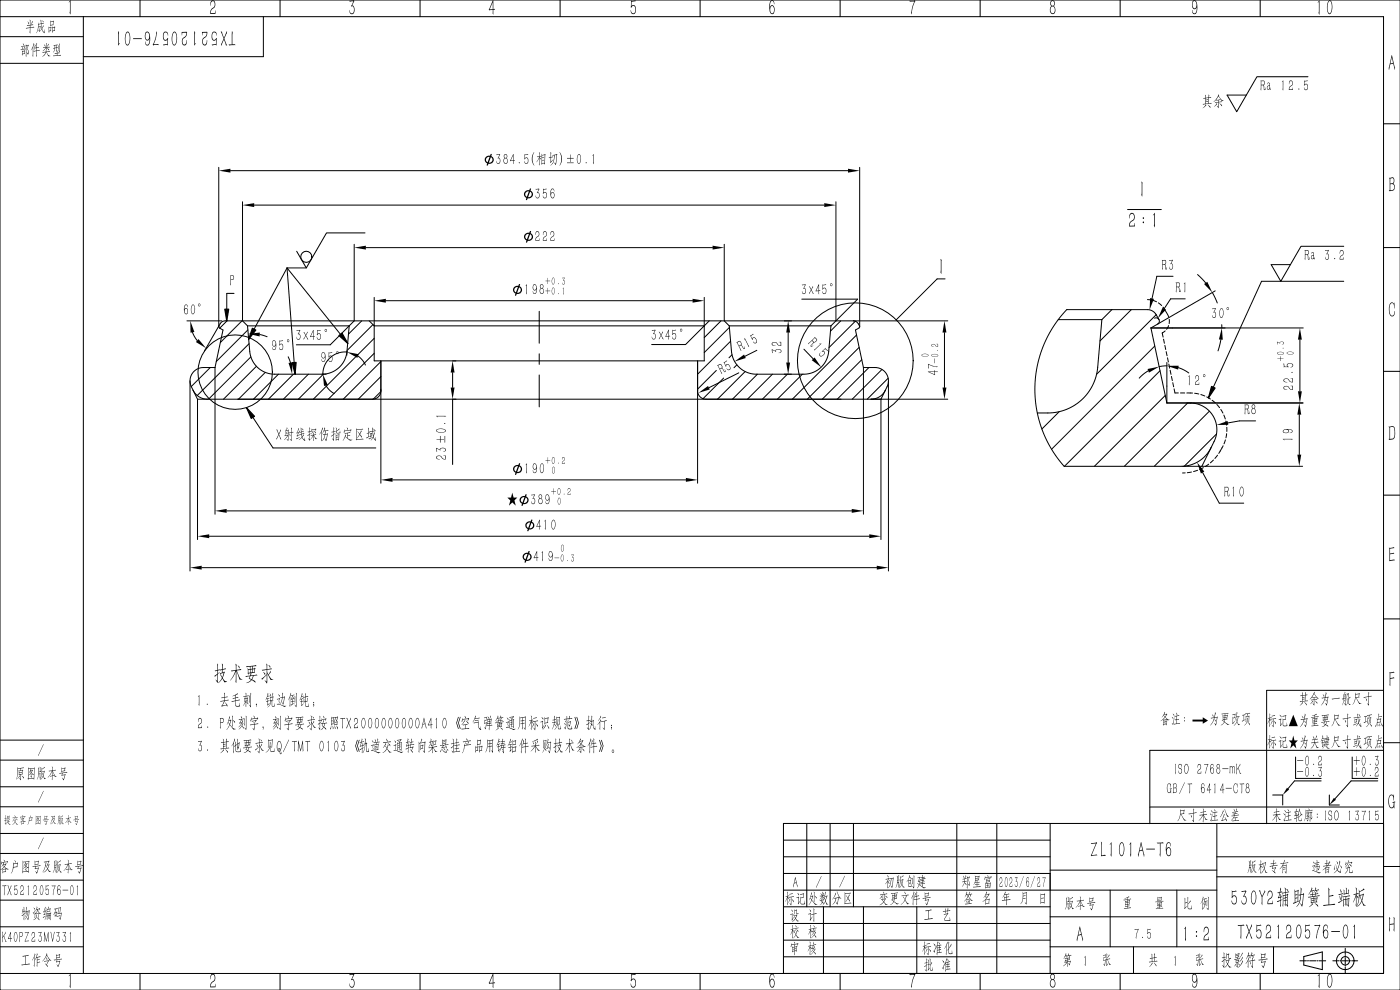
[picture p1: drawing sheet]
<svg xmlns="http://www.w3.org/2000/svg" width="420mm" height="297mm" viewBox="0 0 420 297" stroke-linecap="round" stroke-linejoin="round" font-family="sans-serif">
<g fill="none" stroke="#000" stroke-width=".3">
<path d="M25 5h390v287h-390zM79 5v12h-54M66.3 96.7l1.2-.5h188.5l1.1 .5 .7 1.2-.1 .4-1.1 .7 2.4 11.2h3.5a4 4 0 0 1 3.6 5.8l-.6 1.1a4.8 4.8 0 0 1-4.3 2.6h-199a4.8 4.8 0 0 1-4.3-2.6l-.5-1.1a4 4 0 0 1 3.6-5.8h3.5l2.4-11.2-1.3-.9zM72.7 96.2l1.5 1.5M74.2 97.7l.7 7.7a7.5 7.5 0 0 0 7.5 6.8h14.2a7.5 7.5 0 0 0 7.5-6.8l.6-7.7M74.2 97.7h30.5M106.2 96.2l-1.5 1.5M110.7 96.2l1.5 1.5M112.2 97.7v10.5h99v-10.5M112.2 97.7h99M161.7 96.2h.1M212.7 96.2l-1.5 1.5"/>
<path d="M217.2 96.2l1.5 1.5M218.7 97.7l.7 7.7a7.5 7.5 0 0 0 7.5 6.8h14.2a7.5 7.5 0 0 0 7.5-6.8l.6-7.7M218.7 97.7h30.5M250.7 96.2l-1.5 1.5M317.4 95.9h13.1M319.9 92.9h24.3a3 3 0 0 1 2.6 1.5l.9 1.5v.8l-.4 .4-2.1 1.3 4.8 22.5h7a8 8 0 0 1 7.1 11.6l-.9 1.8a10 10 0 0 1-8.9 5.6h-35.1M330.5 95.9l-1.3 14.3a15 15 0 0 1-14.9 13.7h-3.2M333.5 92.9l-3 3M114.2 108.2v9a2.5 2.5 0 0 1-2.5 2.5M209.2 108.2v9a2.5 2.5 0 0 0 2.5 2.5M381.7 238.4h3v3M388.6 227.1v6.4h7.7"/>
<path d="M398.7 238.4v3h3M405.6 227.1v6.4h7.6M315 247v45M365 247v45M415 247h-180v45M235 272h80M235 267h130M315 275h100M365 263h50M315 284h100M382 284v8M391 286.9l5.6-1.4v5.3l-5.6-1.4z"/>
<circle cx="403.5" cy="288.2" r="2.65"/>
<circle cx="403.5" cy="288.2" r="1.27"/>
</g>
<g fill="none" stroke="#000" stroke-width=".3">
<path d="M42 0v5M84 0v5M126 0v5M168 0v5M210 0v5M252 0v5M294 0v5M336 0v5M378 0v5M415 37.1h5M415 74.3h5M415 111.4h5"/>
<path d="M415 148.5h5M415 185.6h5M415 222.8h5M415 259.9h5M415 247v45M42 292v5M84 292v5M126 292v5M168 292v5M210 292v5M252 292v5M294 292v5"/>
<path d="M336 292v5M378 292v5"/>
</g>
<g fill="none" stroke="#000" stroke-width=".3">
<path d="M0 19h25M0 11h25M0 5h25M420 0h-420v297h420M57.9 117.1l1.3 2.6h3M265.5 117.1l-1.3 2.6h-3M363.2 134.3l-2.7 5.6h-5.8M414.9 207.1h-35v40M0 236h25M0 228h25M0 222h25M414.9 225.1h-70v22"/>
<path d="M0 256h25M0 250h25M0 242h25M235 257h80M235 252h80M242 247v25M249 247v25M256 247v25M287 247v45M299 247v45M344.9 242.1h70M365 257h50"/>
<path d="M0 278h25M0 270h25M0 264h25M235 277h80M235 262h80v5M247 272v20M259 272v20M275 272v20M315 261h50M333 267v17M353 267v17M0 292h25"/>
<path d="M0 284h25M235 287h80M235 282h80M340 284v8"/>
<circle cx="70.5" cy="111.6" r="11.2"/>
</g>
<g fill="#000">
<path d="M21.1 0v4.3l-.2-.5 .1-3.3-.4 .2zM63.4 .3a.85 .85 0 0 1 1 .1 .85 .85 0 0 1 .2 1l-.2 .8-1 .8-.2 .9h1.3l.1-.8v1h-1.5a1.78 1.78 0 0 1 1.1-2 1.21 1.21 0 0 0-.4-1.8l-.5 .4-.2 1zM104.7 .2l1.4-.2 .2 .3-.7 1.4a1.02 1.02 0 0 1 .7 1.4 .83 .83 0 0 1-.8 1.2 .83 .83 0 0 1-.6-1.3 .72 .72 0 0 0 .6 1 .72 .72 0 0 0 .7-1l-.3-1-.2-.2-.2 .2-.2-.3 .7-1.3-1.1 .1zM189.2 .1l.2 .2 1.1-.2 .2 .2-1.3 .2v1.3a.74 .74 0 0 1 1-.2 .74 .74 0 0 1 .3 .9 1.15 1.15 0 0 1-.9 1.7 .91 .91 0 0 1-.5-1.2v.3a.66 .66 0 0 0 .7 .7 .66 .66 0 0 0 .5-.9 .82 .82 0 0 0 .1-.9 .82 .82 0 0 0-.9-.4l-.3 .6-.3-.3zM272.7 .2h1.5l.1-.2 .3 .4-.8 1.6-.3 2.3-.2-.4 .2-1.5 .7-1.9h-1.3zM417 90.9a.64 .64 0 0 1 1.1 .2l.2-.3v1.7l-.2-.4a.72 .72 0 0 0-.1-.9 .72 .72 0 0 0-1 0l-.2 1.9a1.18 1.18 0 0 0 .9 1.6l.4-.4 .2-1 .1 .3a.9 .9 0 0 1-.8 1.3 .9 .9 0 0 1-.9-1.1 3.9 3.9 0 0 1 .3-2.9zM416.6 164.3l1.4-.2 .2 .2-1.3 .3v1.4l1.1-.2 .2 .2-1.3 .2v1.8l1.2-.2 .2 .3-1.6 .2v-3.7zM357.7 215.8h3v-.7l1.6 1-1.6 1v-.7h-3zM416.7 201.7l1.3-.2 .2 .2-1.2 .2v1.5l1-.3 .2 .3-1.2 .2v2.2l-.2-.4zM13 223.2l-1.6 3.5zM13 251.2l-1.6 3.5zM13 237.2l-1.6 3.5z"/>
<path d="M416.9 238.5a.63 .63 0 0 1 1.1 .3l.1-.5v1.8l-.1-.4a.69 .69 0 0 0-.2-1 .69 .69 0 0 0-1 .2l-.2 1.1a2.08 2.08 0 0 0 .7 2.2 .97 .97 0 0 0 .6-1.4l-.3-.2 .7-.3 .2 .2-.3 .2v1.8l-.1-.7a.8 .8 0 0 1-1 .6 .8 .8 0 0 1-.6-1v-.3a3.8 3.8 0 0 1 .4-2.6zM246.3 262.8l-1.5 3.5zM253.3 262.7l-1.5 3.5zM416.6 275.1l.4 .3-.1 1.7 1.2-.1-.1-2 .3 .4-.1 4-.2-.5 .1-1.7-1.2 .2-.1 2zM21.1 292v4.4l-.2-.6 .1-3.3-.4 .2zM63.4 292.3a.85 .85 0 0 1 1 0 .85 .85 0 0 1 .2 1.1l-.2 .8-1 .8-.2 .9h1.3l.1-.8v1h-1.5a1.78 1.78 0 0 1 1.1-2 1.21 1.21 0 0 0-.4-1.8l-.5 .4-.2 1zM104.7 292.2l1.4-.2 .2 .3-.7 1.3a1.02 1.02 0 0 1 .7 1.5 .83 .83 0 0 1-.8 1.1 .83 .83 0 0 1-.6-1.2 .72 .72 0 0 0 .6 1 .72 .72 0 0 0 .7-1.1l-.3-.9-.2-.2-.2 .2-.2-.3 .7-1.4-1.1 .2zM189.2 292l.2 .3 1.1-.3 .2 .3-1.3 .2v1.3a.74 .74 0 0 1 1-.2 .74 .74 0 0 1 .3 .9 1.15 1.15 0 0 1-.9 1.7 .91 .91 0 0 1-.5-1.2v.2a.66 .66 0 0 0 .7 .8 .66 .66 0 0 0 .5-.9 .82 .82 0 0 0 .1-.9 .82 .82 0 0 0-.9-.4l-.3 .5-.3-.2zM272.7 292.2h1.5l.1-.2 .3 .3-.8 1.7-.3 2.3-.2-.5 .2-1.4 .7-2-1.3 .1zM325.5 286.7v3l-.1-2.7-.2 .2zM352.5 286.7v3l-.1-2.7-.2 .2z"/>
<path d="M6.6 14l.3 .4-.1 .3h.3l.2-.8 .2 .2-.3 .6 .4-.1 .1 .2-1.4 .2-.1-.2 .6-.1zM6.3 13.9l1.2-.3 .2 .2-1.3 .2zM6.6 15.1l.1 .2 .7-.2 .1 .2-.1 .9-.7 .1v.4zM6.7 15.5v.6l.5-.1 .1-.6zM6.9 13l.3 .4-.1 .3zM7.8 13.3l.1 .3 .6-.2 .1 .2-.3 1.1a1.3 1.3 0 0 1 .1 1.7l-.4-.7 .4 .3v-.7l-.3-.6 .3-1-.5 .1v3.3zM10.9 12.9l.3 .3-.1 1h.6l-.6 .2v.7l.7-.1 .1 .1-.8 .2-.1 1.8v-1.8l-.8 .2-.2-.2 1-.1v-.8h-.6l-.3 .7 .4-1.8 .2 .3-.2 .7 .5-.1zM10.1 12.9l.2 .4-.3 .7-.1 3.1-.1-2.8-.5 .7zM12.7 15.6l1-.1 .1-.5 .1 .5 1-.2 .1 .3h-1l.4 .8 .7 .4-.6 .1-.7-1.2a1.42 1.42 0 0 1-1.1 1.2l.6-.4 .4-.8-.8 .1zM13.8 12.9l.2 .2v1l.8-.1 .1 .2-.9 .1-.1 .8-.1-.8-1 1.1 .9-1.1-.6 .1-.2-.2h.9zM13.2 13.3l.4 .5v.3zM14.1 14.4l.6 .4v.3zM14.5 13.1l.1 .4-.4 .5zM16 13.6l1.2-.2 .1 .1-.3 .1v.6l.4 .1-.4 .1-.1 1.1-.1-1.1-.3 .1-.6 1.3 .5-1.3-.5-.1 .5-.1v-.6zM16.5 13.6v.7h.3v-.7zM17.4 13.6l.2 .2-.1 1.2zM17.8 13l.2 .2-.1 2.4-.4-.5 .3 .2zM17.1 15.1l.2 .2-.1 .5 .6-.1 .1 .2-.7 .1v.6l.9-.1 .2 .2-2.3 .2-.1-.2 1.2-.1v-.6l-.6 .1-.1-.2a.5 .5 0 0 0 .5 0 .5 .5 0 0 0 .2-.6z"/>
<path d="M8.9 5.9l.3 .3-.1 1.3 .2-.1 .4-1.1 .1 .3-.4 .8 .4-.1 .2 .2-.9 .1v.6l1-.2 .2 .2-1.2 .2-.1 1.7v-1.7l-1.1 .2-.1-.2 1.2-.2v-.6l-.8 .2-.1-.2 .9-.1zM8.3 6.4l.4 .6-.1 .3zM12.2 5.9l.2 .3v.8l.6-.1 .1 .1-.7 .2 .2 1.3 .4-.9-.1 .5a1.1 1.1 0 0 0 .3 1.5l.1-.8 .1 1.2-.6-.6-.3-.6-.5 .6a1.54 1.54 0 0 0 .3-1.8v-.4l-.7 .1-.1 .7 .6-.2 .1 .2-.3 1.3-.1 .3-.3-.7 .3 .3 .2-1.1-.5 .1-.6 1.8 .4-1.4 .1-1.8 .2 .4 .7-.1zM12.7 6.1l.3 .3v.3zM14.5 8l.2 .3 .6-.3 .1 .2v1.1l-.7 .1v.5zM14.7 8.4v.8h.5v-.9zM15 6.2l.2 .3 .8-.3 .2 .2-.1 1.1-.9 .1v.3zM15.2 6.6v.9l.7-.1v-.9zM15.6 7.9l.2 .3 .6-.3 .1 1.4a.52 .52 0 0 0-.6 .1 .52 .52 0 0 0-.1 .5zM15.8 8.3v.9l.5-.1 .1-.9z"/>
<path d="M69.6 9.3l.2 .6-.1 3.4h.7l.2 .2-1.8 .2-.2-.4h.9zM66.2 9.4l.4 .3 .6 1.7 .9-2.1v.6l-.8 1.7 .8 2.1-.4-.2-.5-1.7-.8 1.9-.1-.5 .8-1.6zM63.8 9.6a.8 .8 0 0 1 1 .1 .8 .8 0 0 1 .1 1v-.2a.66 .66 0 0 0-.7-.8 .66 .66 0 0 0-.5 .9 .82 .82 0 0 0-.1 .9 .82 .82 0 0 0 .9 .4l.3-.5 .3 .2-.1 2.1-.2-.3-1.1 .3-.2-.3 1.3-.2v-1.3a.74 .74 0 0 1-1 .2 .74 .74 0 0 1-.3-.9zM60.6 9.6h1.5a1.78 1.78 0 0 1-1.1 2 1.21 1.21 0 0 0 .4 1.8l.5-.4 .1-1a.91 .91 0 0 1 .1 1.2 .91 .91 0 0 1-1.2 .2l-.2-.3a1.65 1.65 0 0 1 .4-1.8l.7-.5 .2-1-1.2 .1-.2 .7zM58.3 9.3l.2 .6-.1 3.3 .4-.2-.5 .7zM54.5 9.6h1.6a1.78 1.78 0 0 1-1.1 2 1.21 1.21 0 0 0 .3 1.8l.5-.4 .1-1a.91 .91 0 0 1 .1 1.2 .91 .91 0 0 1-1.2 .2l-.2-.3a1.65 1.65 0 0 1 .4-1.8l.7-.5 .2-1-1.2 .1-.2 .7zM52.1 9.6l.1-.1a1.77 1.77 0 0 1 .9 2.3l-.1 .9a.92 .92 0 0 1-.8 1 3.3 3.3 0 0 1-.4-3.7zM52.1 9.8a3.2 3.2 0 0 0 .2 3.6 2.97 2.97 0 0 0 0-3.7zM49.2 9.6a.8 .8 0 0 1 1 .1 .8 .8 0 0 1 .1 1v-.2a.66 .66 0 0 0-.7-.8 .66 .66 0 0 0-.6 .9 .82 .82 0 0 0 0 .9 .82 .82 0 0 0 .9 .4l.3-.5 .3 .2-.1 2.1-.2-.3-1.1 .3-.2-.3 1.3-.2v-1.3a.74 .74 0 0 1-1 .2 .74 .74 0 0 1-.3-.9zM46.8 9.4l.3 .5-1 3.4 1.3-.1 .3 .3h-1.5l-.2 .2-.2-.3 .8-2zM43.7 9.6a.87 .87 0 0 1 1 .1 .87 .87 0 0 1 .3 1v1.2a1.44 1.44 0 0 1-.9 1.8 .97 .97 0 0 1-.5-1.3 .61 .61 0 0 0 .2 .8 .61 .61 0 0 0 .8-.1l.3-1.6a.71 .71 0 0 1-.9 .7 .71 .71 0 0 1-.5-.9zM43.8 9.9a1.36 1.36 0 0 0 .5 2 1.33 1.33 0 0 0-.2-2.2zM39.9 11.5h2.6v.2h-2.6zM38 9.6l.1-.1a1.77 1.77 0 0 1 1 2.3l-.2 .9a.92 .92 0 0 1-.7 1 3.3 3.3 0 0 1-.4-3.7zM38.1 9.8a3.2 3.2 0 0 0 .1 3.6 2.97 2.97 0 0 0 .1-3.7zM35.5 9.3l.2 .6-.1 3.3 .4-.2-.6 .7z"/>
<path d="M147.8 .1l.2 2.6 .3-.1 .2 .2-.5 .2v1.4l-.3-.4 .1-1-1 .2-.2-.4zM147.8 .6l-.9 2.2h.9z"/>
<path d="M231.2 .2a.75 .75 0 0 1 .9 .2 .75 .75 0 0 1 .1 .9 .61 .61 0 0 0-.2-.8 .61 .61 0 0 0-.8 .1l-.3 1.6a.71 .71 0 0 1 .8-.6 .71 .71 0 0 1 .6 .8 1.26 1.26 0 0 1-.8 1.8 3.4 3.4 0 0 1-.7-3.1zM231.3 2a1.37 1.37 0 0 0 .4 2 1.34 1.34 0 0 0-.2-2.2z"/>
<path d="M315.3 .2a.88 .88 0 0 1 1.1 .5 .88 .88 0 0 1-.4 1.1l.5 .6a1.06 1.06 0 0 1 0 1.3 1.06 1.06 0 0 1-1.2 .4 1.56 1.56 0 0 1 .1-2.3l-.4-.7zM315.3 2.1a1.04 1.04 0 0 0-.3 1.1 1.04 1.04 0 0 0 1 .8 1.08 1.08 0 0 0 .4-1.2 1.08 1.08 0 0 0-.9-.8zM315.4 .4a.67 .67 0 0 0-.2 .9 .67 .67 0 0 0 .8 .3 .67 .67 0 0 0 .2-.9 .67 .67 0 0 0-.8-.3z"/>
<path d="M357.8 .2a.87 .87 0 0 1 1 .1 .87 .87 0 0 1 .3 1v1.2a1.35 1.35 0 0 1-.9 1.7l-.5-.3-.1-.9a.67 .67 0 0 0 .5 1 .67 .67 0 0 0 .8-.8l.1-1.1a.72 .72 0 0 1-.9 .7 .72 .72 0 0 1-.6-.9zM357.9 .5a1.35 1.35 0 0 0 .5 2 1.3 1.3 0 0 0-.2-2.2z"/>
<path d="M395.7 .1v4.3l-.2-.5 .1-3.3-.4 .1zM398.6 .2l.1-.1a1.49 1.49 0 0 1 .9 2 2.06 2.06 0 0 1-.9 2.1 3.5 3.5 0 0 1-.1-4zM398.6 .4a3.1 3.1 0 0 0 .2 3.6 3 3 0 0 0 0-3.7z"/>
<path d="M417.4 16.5l1 3.8-.1 .7-.4-1.9-.9 .2-.4 1.6-.1-.6zM417.4 17.2l-.4 1.9 .7-.3 .2 .2z"/>
<path d="M416.6 53.3l.8-.1a.72 .72 0 0 1 .8 .3 .72 .72 0 0 1 0 .8v.2a.77 .77 0 0 0 .1 1.2v1l-.3 .4-1.1 .3-.3-.2v-.1l.2-.1v-3.4zM417 53.6v1.4h.5a.8 .8 0 0 0 .5-.8 .8 .8 0 0 0-.5-.8zM417 55.3v1.7a.93 .93 0 0 0 1.2-.7 .93 .93 0 0 0-.9-1.1z"/>
<path d="M416.5 127.9h.5a1.01 1.01 0 0 1 1.2 .2 1.01 1.01 0 0 1 .2 1.2v.5a1.55 1.55 0 0 1-1.6 2.2l-.3-.3 .3-.1v-3.4zM416.9 128.2v3.4a1.21 1.21 0 0 0 1.4-1.7 1.47 1.47 0 0 0-.6-1.9z"/>
<path d="M349.3 213.5l.2 .3-.4 .5 .9-.3v.4a.78 .78 0 0 0-.4 .8 .78 .78 0 0 0 .8 .6l.4 .1-.5 .2-.2-.2-.2 1.7-.1-.4-.6 .1h-.2l-.1 .4-.1-1.9-.7 .4 .7-.5a.53 .53 0 0 0 .5-.4 .53 .53 0 0 0-.3-.6l.4 .3 .4-.7h-.7l-.6 .9zM349.5 215.2l-.6 .7 1-.1zM348.9 216l.1 1.2 .4-.1v-.5l-.4-.1h.4v-.5zM349.5 216v.4l.4 .1-.4 .1v.5l.4 .1 .1-1.3zM351.5 215l.4 .3v.4zM352.2 215.1l-.4 2.4-.3-.6 .3 .2zM351.8 214l.4 .4-.1 .4zM352.3 214.8l1.3-.3 .1 .1-.7 .2v.9l.5-.1 .1 .2-.6 .1v1.1l.8-.2 .1 .3-1.7 .2-.1-.2 .8-.1v-1.1l-.4 .1-.2-.1 .6-.1v-1l-.5 .1zM352.7 213.7l.4 .5-.1 .3zM355.1 215.3a.16 .16 0 0 1 .3 0 .16 .16 0 0 1-.3 0zM355.1 216.2a.16 .16 0 0 1 .3 0 .16 .16 0 0 1-.3 0z"/>
<path d="M364.4 213.6l.2 .4-.3 1.2 .8-.3 .1 .2-.5 2.4-.5-.6 .4 .3 .4-2-.7 .1-.5 1.3-.8 1 1.1-2.3-.8 .2-.2-.2 1.1-.1zM363.5 214.2l.4 .5v.3zM364.3 215.7l.3 .4v.3zM366.3 214.1l2-.3 .2 .2-1 .1v.5l.6-.3 .1 .2-.1 1.2-.7 .1-.1 .7 .8 .6 .6 .1-.7 .1a.68 .68 0 0 0-.6-.6 .68 .68 0 0 0-.7 .6l-.5 .3 .4-.4a.54 .54 0 0 0 .5-.5 .54 .54 0 0 0-.4-.5l-.2-.2h.2l.5 .4 .1-.6-.4 .3-.2-.3v-1.4l.1 .3 .6-.1v-.5l-.9 .2zM366.8 214.8l.1 .9h.4v-.4l-.4-.1 .4-.1v-.4zM367.5 214.7v.4l.3-.1 .1 .2h-.4l-.1 .5 .5-.1 .1-.9zM369.6 214.3l.8-.3 .2 .2-.1 1.1-.7 .1v1.4l.7-.6-.7 1-.2-.2 .1-2 .1 .3 .5-.1 .1-.9-.7 .2zM370.9 213.6l.2 .2-.3 1.2 .8-.3 .2 .2-.5 .1 .2 .3a1.89 1.89 0 0 0 0 1.9l.4 .2-.5 .1-.4-1-.9 1.2 .4-.6a1.13 1.13 0 0 0 .2-1.5l-.2 .5zM370.8 215.1l-.1 .4 .3 .7 .3-1.2zM372.6 214.5l.9-.1-.4 .1v1.5l.5-.2-1 .6-.1-.2 .5-.2v-1.5zM374.1 215.2l.1 .4a2.14 2.14 0 0 1-1 2 2.62 2.62 0 0 0 .9-2.4zM373.4 214.1l1.4-.3 .2 .2-.9 .1-.1 .8 .6-.3 .1 .2-.1 1.8v-1.7l-.8 .1-.1 1.6-.1-1.9 .4 .2 .1-.8-.5 .1zM374.2 216.5l.7 .6v.5z"/>
<path d="M380.8 214l.2 .3-.1 1h.5l-.5 .1 .4 .6-.1 .3-.3-.5v2.3l-.1-2.3-.7 1.2 .7-1.6h-.5l.5-.1zM381.5 216.1l.2 .3-.6 1zM381.2 215.6l1.4-.2 .2 .1-.9 .2v2.4l-.4-.6 .3 .2v-2l-.5 .1zM381.4 214.7l.9-.2 .2 .2-1 .2zM382.1 216.2l.6 .6v.4zM383.5 215.8l.7-.3 .1 .2-.1 1.6 .5-.6-.6 1.1-.1-.1 .1-1.9-.5 .1zM383.8 214.4l.5 .3v.5zM384.6 214.8l1.1-.3 .1 .1-.1 1.2-.8 .2v1.4a.72 .72 0 0 0 1 .1l.1-.8 .1 .7a.28 .28 0 0 1 0 .3 .28 .28 0 0 1-.3 .1h-.8l-.3-.3v-2l.2 .3 .6-.1 .1-.9-.8 .2zM387.9 214.4l1.4 3.4h-2.8zM391.3 214.1l.3 .3-.3 1.2 .7-.2 .2 .2-.5 2.4-.5-.7 .4 .4 .3-2-.7 .1-.5 1.3-.8 1 1.2-2.3-.9 .2-.1-.2 1-.2zM390.5 214.7l.4 .4-.1 .4zM391.2 216.2l.4 .3-.1 .4zM393.5 214.7l1.3-.6 .2 .2-.6 .2v.5l1-.3 .1 .2-1.1 .2v.3l.6-.2 .2 .2-.1 1.1h-.7v.5l.5-.2 .2 .2-.7 .1v.5l.9-.2 .2 .2-2 .2-.2-.1 1-.1v-.5l-.5 .1-.2-.1 .7-.1v-.4h-.5v.3l-.1-.2-.1-1.4 .2 .2 .5-.1v-.3l-1.1 .1 1.1-.2v-.4zM393.8 215.7v.8l.5-.1v-.4h-.4l.4-.1v-.3zM394.4 215.6v.3h.4l-.4 .1v.4l.5-.1 .1-.8zM396.4 214.5l2-.2 .2 .1-.8 .2v.4l.4-.2 .2 .2-.1 .9-.8 .1-.1 .5 1.2-.2 .2 .1-.8 .3a.51 .51 0 0 0-.2 .6 .51 .51 0 0 0 .5 .3l.1 .4-.8-.6-1.1 .7 1-.7-.5-.3 .2-.5-.8 .2-.1-.2 .9-.1 .2-.5-.5 .1v.2l-.2-1.4 .2 .3 .3-.1v-.5l-.6 .1zM396.9 215.3v.6h.3v-.6zM397.3 216.6l-.2 .5 .5 .2 .3-.8zM397.3 214.6v.5h.3l.1-.5zM397.3 215.3v.5h.3v-.6zM397.8 215.2v.6l.3-.1 .1-.6zM400.2 214.2l.2 .4 1-.3 .1 .2v1.1l-1 .1 .1 .2a2.22 2.22 0 0 0 1.4 1.7h-.6l-1-1.9-.5 1.5-.5 .6a5.3 5.3 0 0 0 .8-3.6zM400.3 214.8v.8l.9-.1 .1-.8zM404.1 214l.3 .3-.1 1 .7-.2 .2 .2-.9 .2-.1 2.6-.5-.6 .5 .2v-2.2l-1.4 .3-.1-.2 1.5-.3zM403.4 215.9l.3 .5-.1 .4zM405.9 217.4l1.2-.5-1.1 .7zM407.1 214l.2 .6a.35 .35 0 0 0 .2 .4 .35 .35 0 0 0 .4 0l.2 .1a.68 .68 0 0 0-.8 .3 .68 .68 0 0 0 .1 .8l.1 .4 .3-1.1 .2 .3a1.22 1.22 0 0 0 .1 1.9l.1-.8 .1 1.2-.8-1.2-.8 1a1.94 1.94 0 0 0 .5-2.5v-.2l-1.1 .2-.1-.1 1.2-.2zM406.3 215.6l.1 .2 .5-.2 .2 .2-.1 .8-.6 .1v.3zM406.4 216v.6l.4-.2 .1-.5zM407.5 214.2l.4 .3v.3zM409.1 214.9l1-.1-.4 .2v1.4l.4-.1-.9 .6-.2-.2 .6-.2v-1.5zM410.6 215.7l.2 .3a2.14 2.14 0 0 1-1.1 2.1 2.62 2.62 0 0 0 .9-2.4zM409.9 214.5l1.4-.2 .2 .1-.8 .2-.1 .7 .5-.2 .2 .1-.2 1.9v-1.7l-.8 .1v1.6l-.1-1.9 .3 .1 .1-.7-.5 .1zM410.7 216.9l.7 .7v.4zM412.8 216.9l-.2 1.2zM413.4 214l.3 .2-.1 .7 .8-.2 .1 .2-.9 .1v.6l.5-.2 .2 .2v1l-1.2 .1v.3l-.2-1.6 .2 .3h.4zM413.1 215.8v.8l.9-.1 .1-.8zM413.2 217l.2 .5-.2 .4zM413.7 217l.3 .6-.1 .3zM414.2 216.8l.5 .7-.1 .5z"/>
<path d="M390.5 207.6l.2 .3v.6l.7-.1v-.9l.2 .3v.6h.6l-.6 .2-.1 1.6 .6-.1 .2 .2-2.3 .3-.2-.2 .8-.1v-1.6l-.5 .1-.1-.2h.6zM390.7 208.7v.4h.6l-.6 .2v.4l.5-.2 .1 .2-.6 .1v.5l.7-.1v-1.6zM390.7 210.5l.1 .4-.9 .8zM391.2 210.6l.7 .6v.4zM394.1 207.5l.4 1 1 .9-.4 .1-1-1.4-1.3 1.7 1-1.4zM393.7 210.1l.1 .4-.8 .7zM393.5 209.2l1-.2 .2 .2-.5 .1v.5l.7-.2 .2 .2-.9 .1v1.7l-.5-.6 .4 .2v-1.3l-.8 .2-.2-.2 1-.1v-.5zM394.4 210.2l.7 .5v.4zM397.6 207.6l.3 .4-.3 1.1 .7-.2 .2 .2-.6 2.4-.5-.6 .5 .3 .3-2-.7 .1-.5 1.3-.8 1 1.2-2.3-.9 .2-.1-.2 1-.1zM396.8 208.2l.4 .5-.1 .3zM397.5 209.7l.4 .4-.1 .3zM399.4 209.6l2.3-.4 .2 .2-2.3 .4zM403.8 209.6l.8-.2 .1 .2a1.09 1.09 0 0 0 .4 1.8l-.4 .1-.4-.8-.6 .9v-.1a.92 .92 0 0 0 .2-1.6l.4 .5 .2-.7zM404 207.9l.1 .2 .3-.2 .2 .1-.1 1 .6 .2h-.6l-.1-1-.3 .1-.4 1.3zM403.2 208.7l.2 .6zM403.3 207.5l.2 .3-.2 .6 .3-.2 .1 .2-.1 3.2-.5-.7 .4 .3v-1.7l-.4 .1-.5 2 .4-1.9-.4 .1v-.2a.6 .6 0 0 0 .4-1v-.5l.2 .3zM403.1 208.5v1l.4-.1v-.9zM403.2 209.8l.1 .6zM406.5 207.7l.1 .5 1-.3 .2 .1v1.1l-1 .2 .1 .2a2.22 2.22 0 0 0 1.4 1.6l-.6 .1-1-1.9-.5 1.4-.5 .7a5.3 5.3 0 0 0 .8-3.7zM406.6 208.3v.9l.9-.2 .1-.8zM410.4 207.6l.3 .2-.1 1 .7-.1 .1 .1-.8 .2-.1 2.7-.5-.7 .4 .2 .1-2.2-1.4 .3-.1-.2 1.5-.2zM409.7 209.4l.3 .5-.1 .4z"/>
<path d="M5.2 230.1l.2 .4 1.6-.4 .2 .2-1 .2v.6l.6-.2 .2 .1-.1 1.2-.6 .1-.1 1.7-.4-.6 .3 .2 .1-1.2h-.4v.2l-.1-.2-.1-1.5 .1 .3 .4-.1v-.6l-.7 .1-.2 2.3-.4 .9 .4-1.2zM5.8 231.3v.4l.7-.2 .1 .2-.8 .1v.4l.9-.1v-1zM5.8 232.7l.1 .3-.7 .6zM6.5 232.7l.6 .4 .1 .4zM9.1 232.7l.4 .2v.4zM9.2 232.2l.3 .2v.3zM8.4 230.1l.2 .4 1.6-.1 .1-.2 .2 .2-.3 3.5-.1-.4h-.4l-1.2 .1-.1 .3zM8.6 230.6l-.1 2.8 1.4-.1 .2 .2 .1-1.2-.4 .1-.4-.6-.8 .7 .2-.2a.46 .46 0 0 0 .4-.3 .46 .46 0 0 0-.2-.5l-.3 .4 .5-1.3zM9.1 231.3l.3 .3 .2-.4zM9.3 230.6l-.1 .5 .5-.2 .1 .3a.52 .52 0 0 0-.3 .5 .52 .52 0 0 0 .4 .4l.3 .1v-1.7zM11.5 230.2l.2 .2-.1 1.1 .4-.1-.1-1.4 .2 .2v1.2l.3 .1-.8 .1v.5l.4-.2 .1 .1-.1 1.6-.1-1.4h-.3l-.5 1.7 .4-1.5zM12.5 230.2l.1 .4 .7-.6 .1 .3a.89 .89 0 0 0-.7 1.1l.6-.3 .1 .2-.4 1.3 .4 .8 .4 .2-.5 .1-.3-.9-.8 1.1v-.2a1.5 1.5 0 0 0 .5-1.6l-.1-.3 .4 .7 .2-1a.48 .48 0 0 0-.7 .1 .48 .48 0 0 0 0 .6l-.5 1.7 .4-1.7zM15.6 229.9l.2 .2-.1 1a.72 .72 0 0 1 1.1 0l-1 .1 .7 1.4 .5 .3-.5 .1-.8-1.8v1.4l.5 .1-.5 .1v1.2l-.1-1.2h-.6l.6-.1v-1.4l-.5 1.1-.8 .8 1.2-2h-.9h.4a.57 .57 0 0 0 .6-.8zM17.7 231.9l2.3-.4 .2 .2-1.4 .2-.2 .5 .9-.3 .2 .3-.7 1.7-.4-.8 .4 .4 .4-1.2-.9 .2-.1-.2 .3-.6-.8 .2zM18.4 230.2l.2 .3 .9-.4 .1 1.1-1 .2-.1 .3zM18.5 230.6l.1 .7 .8-.2v-.6z"/>
<path d="M350.3 235.1l.5-.1 .3 .3 .1-.3v1.2l-.1-.3a.51 .51 0 0 0-.5-.8 .51 .51 0 0 0-.5 .7v.7a1.03 1.03 0 0 0 .5 1.2l.4-.2 .1-.4v-.4l-.3-.1 .5-.2 .2 .2h-.2l-.1 1.3-.1-.5a.56 .56 0 0 1-.7 .5 .56 .56 0 0 1-.3-.7l-.1-1.3zM351.8 235.1l.5-.1a.73 .73 0 0 1 .6 .5 .73 .73 0 0 1-.2 .8l.2 .2a.86 .86 0 0 1-.4 1.3l-.5 .1-.2-.2h.1zM352.1 235.2l-.1 1.1 .6-.1 .2-.5a.37 .37 0 0 0-.1-.4 .37 .37 0 0 0-.4-.1zM352.1 236.4v1.3h.2a.64 .64 0 0 0 .6-.6 .64 .64 0 0 0-.6-.7zM355.3 234.7l-1.6 3.4zM356.2 235.1l1.2-.1 .2 .2h-.7v2.8l-.1-2.8zM360.5 235.1a.53 .53 0 0 1 .7 .1 .53 .53 0 0 1 0 .6v-.1a.41 .41 0 0 0-.4-.6 .41 .41 0 0 0-.4 .5l-.1 .9 .1-.2a.54 .54 0 0 1 .8-.2 .54 .54 0 0 1 .1 .8v.3a.57 .57 0 0 1-.6 .7 .57 .57 0 0 1-.5-.9v-1.1zM360.6 236.3l-.2 .3a.64 .64 0 0 0 0 .7 .64 .64 0 0 0 .6 .3l.2-.3a.6 .6 0 0 0 0-.7 .6 .6 0 0 0-.6-.3zM362.8 235l.1 1.8 .4 .1-.4 .1v1l-.1-1-.7 .1-.1-.2zM362.8 235.4l-.6 1.5h.6zM364.4 235v3v-2.7l-.3 .1zM366.8 235l.1 1.8 .3 .1-.3 .1v1l-.2-1-.7 .1-.1-.2zM366.7 235.4l-.6 1.5h.6zM367.6 236.3h1.8v.2h-1.8zM370.3 235.1l.4-.1 .3 .3 .1-.3v1.2l-.1-.3a.51 .51 0 0 0-.4-.8 .51 .51 0 0 0-.5 .7v1.2a.54 .54 0 0 0 .2 .6 .54 .54 0 0 0 .6 .1l.2-.9 .1 .5a.61 .61 0 0 1-.8 .6 .61 .61 0 0 1-.4-.8v-1.3zM371.8 235.1l1.3-.1 .1 .2h-.6l-.1 2.8-.1-2.8zM373.8 235.1a.6 .6 0 0 1 .9 .3 .6 .6 0 0 1-.3 .8l.4 .7a.67 .67 0 0 1-.6 1 .67 .67 0 0 1-.6-1l.4-.7-.3-.5zM373.9 236.4a.73 .73 0 0 0-.2 .8 .73 .73 0 0 0 .7 .5l.2-.3a.63 .63 0 0 0 .1-.8 .63 .63 0 0 0-.8-.2zM374 235.2l-.1 .1a.46 .46 0 0 0-.1 .6 .46 .46 0 0 0 .6 .2l.1-.2a.43 .43 0 0 0 0-.6 .43 .43 0 0 0-.5-.1z"/>
<path d="M352.5 229.1l.2 .2-.1 2.9zM353.6 229.2l.4-.1 .3 .3 .1-.2v1.1l-.2-.9a.51 .51 0 0 0-.7 .3 .51 .51 0 0 0 .4 .7 .81 .81 0 0 1 .6 .9 .81 .81 0 0 1-.7 .7l-.3-.3v-.6a.57 .57 0 0 0 .2 .7 .57 .57 0 0 0 .7-.2 .57 .57 0 0 0-.1-.7l-.2-.2a.76 .76 0 0 1-.7-1zM355.6 229.2a.71 .71 0 0 1 .8 .2 .71 .71 0 0 1 .1 .8 1.36 1.36 0 0 1-.9 1.8 2.33 2.33 0 0 1 0-2.8zM355.7 229.4a1.94 1.94 0 0 0 .1 2.5 1.88 1.88 0 0 0 0-2.6zM359.4 229.3a.8 .8 0 0 1 .9 .5 .8 .8 0 0 1-.3 1l-.5 .3-.2 .7h.9l.1-.5v.7h-1.1a1.25 1.25 0 0 1 .8-1.4 .61 .61 0 0 0 .2-.8 .61 .61 0 0 0-.8-.3l-.2 .8zM361.1 229.2l1.2-.1 .1 .2-.5 1.2-.2 1.6-.2-.3 .2-1 .5-1.4h-.9zM363.3 229.2a.53 .53 0 0 1 .6 .2 .53 .53 0 0 1 .1 .6v-.1a.41 .41 0 0 0-.4-.6 .41 .41 0 0 0-.4 .5l-.1 .8 .1-.2a.54 .54 0 0 1 .7-.1 .54 .54 0 0 1 .2 .7v.4a.57 .57 0 0 1-.7 .6 .57 .57 0 0 1-.4-.8v-1.1zM363.3 230.5l-.1 .2a.64 .64 0 0 0-.1 .8 .64 .64 0 0 0 .7 .3l.1-.4a.6 .6 0 0 0 .1-.7 .6 .6 0 0 0-.7-.2zM365.1 229.2a.61 .61 0 0 1 .8 .4 .61 .61 0 0 1-.3 .8l.4 .6a.67 .67 0 0 1-.6 1.1 .67 .67 0 0 1-.6-1.1l.4-.6-.3-.5zM365.1 230.6a.73 .73 0 0 0-.2 .8 .73 .73 0 0 0 .7 .5l.2-.3a.63 .63 0 0 0 .1-.8 .63 .63 0 0 0-.8-.2zM365.2 229.4h-.1a.46 .46 0 0 0-.1 .6 .46 .46 0 0 0 .6 .2l.1-.2a.43 .43 0 0 0 0-.5 .43 .43 0 0 0-.5-.1zM366.6 230.5h1.8v.2h-1.8zM368.8 229.7l.2 .3 .7-.1a.47 .47 0 0 1 .6 .1 .47 .47 0 0 1 .1 .5l-.1 1.5v-1.4a.34 .34 0 0 0-.1-.5 .34 .34 0 0 0-.5 .1v1.8l-.2-1.8-.2-.2-.3 .3-.1 1.7zM370.9 229l.2 .3-.1 1.4 1-1.6v.4l-.6 .8 .9 1.8h-.4l-.5-1.7-.4 .5-.1 1.3z"/>
<path d="M380.8 220.4l.2 .3-.1 1 .5 .1-.5 .1 .4 .6-.1 .2-.3-.4v2.2l-.1-2.2-.7 1.2 .7-1.6h-.5l.5-.1zM381.5 222.6l.2 .3-.6 1zM381.2 222.1l1.4-.3 .2 .2-.9 .1v2.5l-.4-.7 .3 .3v-2l-.5 .1zM381.4 221.2l.9-.3 .2 .2-1 .2zM382.1 222.7l.6 .6v.4zM383.5 222.2l.7-.2 .1 .1-.1 1.7 .5-.6-.6 1.1-.1-.2 .1-1.8-.5 .1zM383.8 220.9l.5 .3v.4zM384.6 221.3l1.1-.4 .1 .2-.1 1.2-.8 .1v1.5a.72 .72 0 0 0 1 0l.1-.7 .1 .6a.28 .28 0 0 1 0 .4 .28 .28 0 0 1-.3 .1h-.8l-.3-.4v-1.9l.2 .3 .6-.2 .1-.9-.8 .2zM387.9 220.6l.3 1.5h1.1l-.8 .8 .3 1.6-.9-1-.9 1 .3-1.5-.8-.9h1zM391.3 220.5l.3 .4-.3 1.2 .7-.3 .2 .2-.5 2.5-.5-.7 .4 .3 .3-2-.7 .1-.5 1.3-.8 1.1 1.2-2.3-.9 .1-.1-.1 1-.2zM390.5 221.2l.4 .4-.1 .4zM391.2 222.6l.4 .4-.1 .4zM393.5 221.8a1.07 1.07 0 0 0 1.3-1.2l.2 .3-.4 .8 .5-.1 .2 .2-.9 .1-.1 .7 1-.2 .1 .2-1 .2 .6 1.2 .5 .3-.5 .1-.7-1.6-.4 1-.7 .7 .6-.7 .3-1-.7 .1-.1-.2a.72 .72 0 0 0 .7-.1 .72 .72 0 0 0 .3-.7l-.7 .1zM393.8 220.8l.4 .6-.1 .3zM396.7 220.5l.2 .3-.2 .6h.4l-.5 .1-.2 .6 .6-.1-.3 .1v.6h.4l-.4 .1v.9l.4-.3-.4 .7-.2-.1 .1-1.2h-.4l.4-.1v-.5l-.2-.1-.3 .4zM397 221.6l.5-.2 .1 .1-.4 1 .3-.2 .1 .2-.2 .8a1.42 1.42 0 0 0 1.4 1.1l-.6 .2-.9-1-.6 1 .5-1.1-.3-.4 .4 .3 .1-.8h-.4l.4-1zM397.9 220.6l.2 .2v.5l.3-.2v.6l.3 .1h-.3l.1 .5-.4 .1v.3l.4 .1-.4 .1v.3h.5l-.5 .1-.1 .8v-.8h-.5l.5-.1v-.3l-.4-.1 .4-.1v-.3l-.4-.1h.4v-.4h-.5l.5-.1v-.4h-.3a.5 .5 0 0 0 .2-.8zM398.1 221.9v.4l.2-.1v-.3zM398.1 221.4v.4l.2-.1v-.3zM400.2 220.7l.2 .4 1-.3 .1 .2v1.1l-1 .1 .1 .2a2.22 2.22 0 0 0 1.4 1.6l-.6 .1-1-1.9-.5 1.5-.5 .6a5.3 5.3 0 0 0 .8-3.6zM400.3 221.3v.8l.9-.1 .1-.9zM404.1 220.5l.3 .3-.1 1 .7-.2 .2 .2-.9 .1-.1 2.7-.5-.7 .5 .3v-2.3l-1.4 .3-.1-.1 1.5-.3zM403.4 222.3l.3 .6-.1 .3zM405.9 223.9l1.2-.5-1.1 .6zM407.1 220.5l.2 .6a.35 .35 0 0 0 .2 .4 .35 .35 0 0 0 .4-.1l.2 .2a.68 .68 0 0 0-.8 .3 .68 .68 0 0 0 .1 .8l.1 .4 .3-1.1 .2 .3a1.22 1.22 0 0 0 .1 1.8l.1-.8 .1 1.2-.8-1.1-.8 .9a1.94 1.94 0 0 0 .5-2.4v-.2l-1.1 .2-.1-.2 1.2-.1zM406.3 222.1l.1 .2 .5-.2 .2 .1-.1 .8-.6 .2v.3zM406.4 222.4v.6l.4-.1 .1-.6zM407.5 220.7l.4 .2v.4zM409.1 221.4l1-.1-.4 .1v1.5l.4-.2-.9 .6-.2-.1 .6-.3v-1.5zM410.6 222.2l.2 .3a2.14 2.14 0 0 1-1.1 2 2.62 2.62 0 0 0 .9-2.3zM409.9 221l1.4-.3 .2 .2-.8 .1-.1 .8 .5-.3 .2 .2-.2 1.8v-1.7l-.8 .2v1.5l-.1-1.9 .3 .2 .1-.8-.5 .2zM410.7 223.4l.7 .6v.5zM412.8 223.4l-.2 1.1zM413.4 220.5l.3 .2-.1 .7 .8-.2 .1 .2-.9 .1v.6l.5-.2 .2 .2v1l-1.2 .1v.3l-.2-1.7 .2 .4 .4-.1zM413.1 222.3v.7h.9l.1-.8zM413.2 223.5l.2 .5-.2 .4zM413.7 223.5l.3 .5-.1 .3zM414.2 223.3l.5 .7-.1 .4z"/>
<path d="M389 231.4h1.8v.1h-1.8zM391.9 230.1v-.1a1.02 1.02 0 0 1 .7 1.5 .92 .92 0 0 1-.8 1.4v-.1a2.81 2.81 0 0 1 .1-2.7zM391.9 230.2l-.3 1.3a.88 .88 0 0 0 .5 1.2l.4-1.3a.84 .84 0 0 0-.6-1.2zM393.8 232.6a.16 .16 0 0 1 .3 0 .16 .16 0 0 1-.3 0zM395.4 230.1l.9-.1 .2 .2-.5 .9a.79 .79 0 0 1 .5 1.2 .56 .56 0 0 1-.7 .6 .56 .56 0 0 1-.3-.9 .52 .52 0 0 0 .5 .8 .52 .52 0 0 0 .4-.8l-.2-.6h-.3l-.1-.2 .4-1-.7 .1z"/>
<path d="M389.1 228h1.8v.2h-1.8zM391.9 226.7a1.02 1.02 0 0 1 .7 1.5 .92 .92 0 0 1-.8 1.3 2.81 2.81 0 0 1 .1-2.8zM391.9 226.9l-.3 1.2a.88 .88 0 0 0 .5 1.3l.4-1.3a.84 .84 0 0 0-.6-1.2zM393.9 229.2a.16 .16 0 0 1 .3 0 .16 .16 0 0 1-.3 0zM395.6 226.8a.8 .8 0 0 1 .9 .5 .8 .8 0 0 1-.3 1l-.5 .4-.2 .7 .8-.1 .2-.5v.7h-1.1a1.25 1.25 0 0 1 .8-1.4 .61 .61 0 0 0 .2-.8 .61 .61 0 0 0-.8-.3l-.2 .8z"/>
<path d="M406.9 226.8l.1 1.2h.8v.2h-.8v1.2l-.1-1.2h-.9v-.2h.9zM408.8 226.7h.1a1.02 1.02 0 0 1 .7 1.5 .92 .92 0 0 1-.8 1.3h-.1a2.81 2.81 0 0 1 .1-2.8zM408.9 226.9l-.3 1.2a.88 .88 0 0 0 .5 1.3l.4-1.3a.84 .84 0 0 0-.6-1.2zM410.8 229.2a.16 .16 0 0 1 .3 0 .16 .16 0 0 1-.3 0zM412.4 226.8l.9-.2 .1 .2-.4 1a.79 .79 0 0 1 .5 1.2 .56 .56 0 0 1-.7 .6 .56 .56 0 0 1-.3-.9 .52 .52 0 0 0 .5 .7 .52 .52 0 0 0 .4-.8l-.2-.6h-.3l-.2-.2 .5-.9-.7 .1z"/>
<path d="M406.9 230.1l.1 1.2h.8v.2h-.8v1.2l-.1-1.2h-.9v-.2h.9zM408.9 230.1v-.1a1.02 1.02 0 0 1 .7 1.5 .92 .92 0 0 1-.8 1.4v-.1a2.81 2.81 0 0 1 .1-2.7zM408.9 230.2l-.3 1.3a.88 .88 0 0 0 .5 1.2l.4-1.3a.84 .84 0 0 0-.6-1.2zM410.8 232.6a.2 .2 0 0 1 .4 0 .2 .2 0 0 1-.4 0zM412.6 230.1a.8 .8 0 0 1 .9 .5 .8 .8 0 0 1-.4 1l-.5 .4-.1 .7h.8l.1-.6 .1 .7-1.1 .1a1.25 1.25 0 0 1 .7-1.5 .61 .61 0 0 0 .2-.7 .61 .61 0 0 0-.7-.4l-.2 .9z"/>
<path d="M.5 258.3v.3l.9-.1-.3-.6 .3 .3v.3l.8-.3 .2 .3-.4 .6 .1-.5-1 .1 .1 .2-.2 .3 .7-.2 .2 .2-.5 .7 1.2 .8-.5 .1-.4-.4 .1 1.1-.9 .1v.4l-.1-1.4-.8 .3 1.2-1-.4-.3 .5 .3 .3-.6h-.6l-.5 .7 .6-1.3h-.6l-.1 .6zM.8 260.5l.1 .2 .8-.3-.4-.4zM.9 260.8v.7l.7-.1 .1-.7zM3.9 258.7l.2 .3 1.1-.3 .1 1.3-1.3 .2-.3 1.3-.4 .5 .5-1.3zM4.1 259.2l-.1 .8 1-.1 .1-.9zM4.4 257.9l.3 .5-.1 .4zM7.4 260.7l.5 .2v.4zM7.6 260.2l.3 .1v.4zM6.8 258.1l.1 .4 1.7-.2 .1-.1 .1 .2-.2 3.4-.1-.3h-.4l-1.2 .1-.1 .3zM6.9 258.6v2.8l1.4-.1 .2 .2 .1-1.2-.4 .1-.4-.6-.8 .7 .1-.2a.46 .46 0 0 0 .5-.3 .46 .46 0 0 0-.2-.5l-.3 .4 .5-1.3zM7.5 259.2l.2 .4 .3-.4zM7.7 258.6l-.1 .5 .5-.2v.3a.52 .52 0 0 0-.2 .5 .52 .52 0 0 0 .4 .4l.3 .1v-1.7zM9.7 259.9l2.3-.4 .2 .2-1.4 .2-.2 .5 .9-.3 .2 .3-.7 1.7-.4-.8 .4 .4 .4-1.2-.9 .2-.1-.2 .2-.6-.7 .2zM10.4 258.1l.1 .4 1-.4 .1 1.1-1 .2-.1 .3zM10.5 258.6l.1 .6 .7-.1 .1-.6zM13.1 258.5l1.6-.4 .1 .2-.5 1.1 .4-.2v.4a1.13 1.13 0 0 0 .6 1.9h-.6l-.4-.8-1.3 1 .6-.4a.89 .89 0 0 0 .6-.8 .89 .89 0 0 0-.5-.8l-.9 1.9 .6-1.5 .3-1.4zM13.8 258.5l-.1 1 .6 .9 .3-.9-.4 .1-.1-.1 .5-1.1zM16.2 258.2l.3 .2-.1 1.1 .4-.1-.1-1.5 .2 .3v1.2l.2 .1-.7 .1v.5l.4-.2 .1 .1-.1 1.6-.1-1.4h-.3l-.5 1.6 .4-1.4zM17.2 258.2l.2 .4 .7-.6 .1 .3a.89 .89 0 0 0-.8 1.1l.6-.3 .2 .2-.4 1.3 .3 .8 .5 .2-.5 .1-.4-.9-.7 1.1v-.2a1.5 1.5 0 0 0 .5-1.6l-.1-.3 .3 .7 .3-1a.48 .48 0 0 0-.7 .1 .48 .48 0 0 0 0 .6l-.5 1.7 .4-1.7zM20.3 257.9l.3 .2-.1 1a.72 .72 0 0 1 1.1 0l-1 .1 .7 1.4 .5 .3-.6 .1-.7-1.8v1.4l.5 .1-.5 .1-.1 1.2v-1.2h-.7l.7-.1v-1.4l-.5 1.1-.8 .8 1.2-2h-.9h.3a.57 .57 0 0 0 .7-.8zM22.5 259.9l2.3-.4 .2 .2-1.4 .2-.2 .5 .9-.3 .2 .3-.7 1.7-.4-.8 .4 .4 .4-1.2-.9 .2-.1-.2 .2-.6-.8 .2zM23.2 258.1l.1 .4 1-.4 .1 1.1-1.1 .2v.3zM23.3 258.6v.6l.8-.1 .1-.6z"/>
<path d="M1.9 246l1-.2 .1 .1-.5 .1v.4h.4l-.4 .1v.4l.7 .3-.4 .1-.7-.6-.3 .6 .3-1.1 .3 .6v-.8zM2.1 244.6l.1 .2 .6-.1v.9l-.5 .1-.1 .2zM2.3 244.9v.3h.3l-.3 .1v.3l.4-.1v-.7zM1.7 244.5l.1 .9h.2l-.2 .1v.4l.2-.1-.2 .2-.1 1.3-.3-.5 .3 .2v-1l-.4 .2 .4-.3v-.4h-.4l.4-.1zM4.2 246l.3 .4 .2-.7 .1 .3a.7 .7 0 0 0-.2 .8 .7 .7 0 0 0 .7 .4h.1l-.4 .1-.5-.7-.8 .7a.76 .76 0 0 0 .7-.5 .76 .76 0 0 0-.2-.8zM4.3 245.4l.1 .2-.7 .8zM3.7 245.3l1.5-.3 .1 .2zM4.3 244.5l.3 .4v.3zM4.7 245.4l.5 .3v.3zM6.2 244.8l.1 .2 .6-.1-.2-.4 .2 .4 .6-.2-.2 .6 .1-.3-.7 .1-.1 .4 .6-.2-.3 .7 .9 .5-.4 .1-.3-.3 .1 .8h-.6l-.1 .3-.1-1-.5 .3a.9 .9 0 0 0 .7-1l.2 .2 .3-.4h-.5l-.4 .5 .5-.9h-.4l-.2 .4zM6.5 246.4l.6-.1-.3-.3zM6.5 246.6v.4h.5l.1-.5zM8.7 245l.1 .3 .9-.1v.8h-.2a.84 .84 0 0 0-.9 .9l-.4 .5 .4-.9zM8.8 245.4v.6l.7-.1 .1-.6zM9 244.5l.2 .6zM11.2 246.5l.4 .1v.3zM11.3 246.1l.2 .4zM10.8 244.6l.1 .3 1.3-.1-.2 2.5a.78 .78 0 0 0-1.2 0zM10.9 245l-.1 2h1.2v-.8h-.2l-.4-.3-.5 .5 .1-.2a.33 .33 0 0 0 .3-.2 .33 .33 0 0 0-.1-.4l-.2 .3 .3-.9zM11.3 245.5l.1 .2 .2-.3zM11.4 245l-.1 .3h.5l-.3 .5 .5 .3v-1.2zM12.8 245.9l1.8-.1-1 .1-.1 .4 .6-.2 .1 .2-.4 1.2-.3-.6 .3 .3 .3-.9-.7 .2 .1-.6zM13.3 244.7l.1 .2 .7-.2 .1 .7-.8 .2v.2zM13.4 245v.5l.6-.1v-.5zM15.3 244.9l1.1-.2-.3 .9 .3-.2v.3a.8 .8 0 0 0 .4 1.3l-.4 .1-.3-.6-.9 .7a.9 .9 0 0 0 .5-1.5l-.7 1.4 .7-2zM15.8 245l-.1 .6 .4 .7 .2-.7h-.4l.4-.7zM17.5 244.7l.1 .9h.3l-.1-1.1 .1 1.1h.2l-.5 .1v.3h.4l-.1 1.1-.1-1-.2 .1-.4 1.1 .3-1zM18.2 244.7l.1 .3 .5-.4 .1 .2a.64 .64 0 0 0-.5 .8l.5-.1-.3 .9 .6 .7-.4 .1-.2-.6-.6 .7 .5-.9-.2-.5 .3 .4 .1-.5a.3 .3 0 0 0-.4-.1 .3 .3 0 0 0-.1 .4l-.3 1.2zM20.4 244.5l.1 .8h.8l-.7 .1 .5 1 .3 .3h-.3l-.6-1.3v1l.4 .1h-.4v.9v-.8l-.5-.1h.5v-1l-1 1.3 .9-1.4h-.7a.47 .47 0 0 0 .6 0 .47 .47 0 0 0 .2-.5zM22 245.9l1.7-.1-1 .1-.1 .4 .7-.2 .1 .2-.5 1.2-.3-.6 .3 .3 .3-.9-.6 .2v-.6zM22.4 244.7l.2 .2 .6-.2 .1 .7-.7 .2v.2zM22.6 245v.5l.5-.1 .1-.5z"/>
<path d="M327.2 252.9l1.5-.1 .1-.3 .3 .4-1.7 3.6 1.5-.2 .2 .2-1.7 .3-.2-.4 1.5-3.4-1.3 .1zM330.2 252.5l.3 .3-.1 3.7 1-.2 .2 .4-1.4 .1zM333.3 252.6v4.4l-.2-.6 .1-3.3-.4 .2zM336.2 252.7l.1-.1a1.49 1.49 0 0 1 .9 2 2.06 2.06 0 0 1-.9 2.2 3.5 3.5 0 0 1-.1-4.1zM336.2 253a3.1 3.1 0 0 0 .2 3.6 3 3 0 0 0 0-3.8zM339.2 252.6v4.4l-.2-.6 .1-3.3-.4 .2zM342.2 252.5l1 3.8-.1 .7-.4-1.9-.9 .2-.4 1.6-.1-.5zM342.2 253.2l-.4 1.9 .7-.3 .2 .2zM343.8 254.5h2.6v.3h-2.6zM347 252.7l1.8-.1 .2 .3h-.9l-.1 4-.2-.5 .1-3.4h-.7zM350.1 252.7a.75 .75 0 0 1 .9 .2 .75 .75 0 0 1 .1 .9 .61 .61 0 0 0-.2-.8 .61 .61 0 0 0-.8 .1l-.3 1.7a.71 .71 0 0 1 .9-.7 .71 .71 0 0 1 .5 .9 1.26 1.26 0 0 1-.8 1.8 3.4 3.4 0 0 1-.7-3.1zM350.2 254.5a1.37 1.37 0 0 0 .4 2.1 1.34 1.34 0 0 0-.2-2.2z"/>
<path d="M353.9 242.7l.2 .4 1-.3 .2 .2v1.1l-1 .1 .1 .2a2.22 2.22 0 0 0 1.4 1.6l-.6 .1-1-1.9-.5 1.5-.5 .6a5.3 5.3 0 0 0 .7-3.6zM354.1 243.3v.8l.9-.1 .1-.9zM357.9 242.5l.3 .3-.1 1 .7-.2 .1 .2-.8 .1-.1 2.7-.5-.6 .4 .2 .1-2.2-1.4 .3-.2-.2 1.6-.3zM357.1 244.3l.4 .6-.1 .4zM360.8 242.5l.2 .2v.8l.6-.2 .2 .2-.8 .1v.7l.9-.2 .1 .2-1 .1 .5 1 .7 .5h-.6l-.6-1.4-.1 2.2-.1-2.2-.7 1.2-.6 .4 1.2-1.6-.8 .1-.2-.2 1.1-.1v-.7l-.7 .2v-.2a.58 .58 0 0 0 .6-.2 .58 .58 0 0 0 .1-.6zM362.9 244l.4 .3v.3zM363.7 244l-.4 2.4-.4-.5 .3 .2zM363.2 243l.4 .4v.3zM363.7 243.7l1.3-.3 .2 .2-.7 .2v.9l.4-.2 .2 .2-.6 .1v1.1l.7-.1 .2 .2-1.8 .3-.1-.2 .8-.1v-1.1l-.4 .1-.2-.2 .6-.1v-.9l-.5 .1zM364.2 242.7l.3 .4-.1 .4zM366.8 243l.2 .4-1.1 1.7zM367.1 244.1l.2 .3-.7 1.6 1.1-.2-.3-.7 .6 .9-.2 .4-.1-.5-1.2 .4-.2-.3zM367.2 242.7l.2 .1 .7 1.6 .5 .5h-.5zM369.6 243.6l1-.2 .3-.9 .1 .3-.3 .6 .5-.1 .2 .1-.8 .2-.1 .4 .5-.2 .2 .2-.7 .1-.2 .4 1.2-.2 .1 .2-1.3 .2-.3 .6 1.1-.3 .1 .2-.6 .1v.8l.9-.2 .1 .2-1.9 .2-.2-.1 1-.1v-.8h-.5l-.7 .9 .9-1.5-.7 .2-.2-.2 .9-.1 .1-.4-.6-.1 .7-.1v-.4l-.7 .1zM370 242.6l.4 .5-.1 .3z"/>
<path d="M382.8 242.4l.2 .3v.7l.6-.2 .2 .2-.8 .2v.6l.9-.1 .1 .1-1 .2 .6 1 .6 .5h-.6l-.6-1.4-.1 2.1v-2.1l-.7 1-.6 .5 1.1-1.6-.8 .2-.2-.2 1.2-.1v-.7l-.8 .1v-.2a.58 .58 0 0 0 .6-.1 .58 .58 0 0 0 .2-.6zM384.9 243.9l.4 .3v.4zM385.7 244l-.4 2.4-.4-.6 .3 .2zM385.2 242.9l.4 .4v.4zM385.7 243.7l1.3-.3 .2 .1-.7 .2v.9l.5-.1 .1 .2-.6 .1v1.1l.7-.1 .2 .2-1.7 .2-.2-.1 .8-.2v-1.1l-.4 .2-.2-.2 .6-.1v-1l-.5 .2zM386.2 242.6l.3 .5v.3zM388.7 242.6l.2 .2-.1 .6 .4-.1 .1 .2a.81 .81 0 0 0-.8 1.1l.3-.1v-.8l.1 .8h.3l.5-2 .5 1.5 .5 .5h-.4l-.6-1.4-.2 .9 .1 1.1 .4-.8 .2 .3-.6 .6v.6a.35 .35 0 0 0 .3 .3 .35 .35 0 0 0 .4-.2v-.5l.1 .8a.56 .56 0 0 1-.7 .1 .56 .56 0 0 1-.2-.7v-1.5l-.4 .8 .1-.3h-.3v.6l.5-.1-.5 .2v1.2l-.1-1.1-.5 .3-.2-.1 .7-.3v-.7l-.4 .2-.2-.1 .4-1.1-.3 .1-.1-.2a.46 .46 0 0 0 .5-.6zM391.6 242.8l.2 .4 .9-.1-.2-.6 .2 .5 .8-.1 .2 .2-1.4 .1 .1 .5h.5l-1 .2-.1-.1 .5-.1-.1-.5-.4 .1-.2 2-.4 1 .4-1.6zM391.8 244.9l.8-.3 .1 .2-.4 .4h.5l-.4 .2-.1 1-.4-.5 .3 .1 .1-.5-.5 .2-.1-.2 .6-.1-.1-.4 .1 .2 .2-.3zM392 243.9l.1 .2 .5-.2v.6l-.6 .3zM392.1 244.2v.3l.4-.1v-.3zM392.9 243.3l.1 .4 .5-.3 .1 .2-.3 .8 .3 .7-.2 .7-.3-.6 .3 .2v-.5l-.2-.5 .2-.7-.4 .1-.1 2.7zM394.9 244.2a.16 .16 0 0 1 .3 0 .16 .16 0 0 1-.3 0zM394.9 245.1a.2 .2 0 0 1 .4 0 .2 .2 0 0 1-.4 0zM397.5 243l.2 .3-.1 2.9zM398.7 243.2l.3-.1 .4 .3 .1-.3v1.2l-.3-.9a.51 .51 0 0 0-.7 .3 .51 .51 0 0 0 .4 .7 .81 .81 0 0 1 .7 .8 .81 .81 0 0 1-.8 .8l-.3-.4v-.6a.57 .57 0 0 0 .2 .8 .57 .57 0 0 0 .8-.2 .57 .57 0 0 0-.2-.8l-.2-.2a.76 .76 0 0 1-.7-1zM400.6 243.2a.71 .71 0 0 1 .8 .2 .71 .71 0 0 1 .1 .8 1.36 1.36 0 0 1-.9 1.8 2.33 2.33 0 0 1 0-2.8zM400.7 243.3a1.94 1.94 0 0 0 .1 2.6 1.88 1.88 0 0 0 .1-2.6zM404.8 243.1v3v-2.7l-.3 .2zM406.5 243.2l.9-.1 .1 .2-.4 .9a.79 .79 0 0 1 .5 1.2 .56 .56 0 0 1-.8 .6 .56 .56 0 0 1-.3-.8 .52 .52 0 0 0 .6 .7 .52 .52 0 0 0 .3-.8l-.1-.6h-.3l-.2-.2 .5-1-.7 .1zM408.4 243.2l1.1-.1 .2 .2-.5 1.2-.3 1.6-.1-.3 .2-1 .4-1.4h-.8zM410.8 243.1v3l-.1-2.7-.2 .2zM412.5 243.1l1 .2-.9 .1v.9a.59 .59 0 0 1 .8 0 .59 .59 0 0 1 .1 .8l-.3 .9-.6-.1-.2-.7 .2 .4a.5 .5 0 0 0 .7 .2 .5 .5 0 0 0 .1-.8 .45 .45 0 0 0-.2-.7 .45 .45 0 0 0-.6 .4l-.2-.1z"/>
<path d="M.6 265.6l1.2-.1 .1 .2-.6 .1v2.8l-.1-2.8zM2.3 265.5l.2 .1 .4 1.2 .4-1.3 .1 .4-.5 1.1 .5 1.5-.5-1.4-.6 1.5 .5-1.6zM4.3 265.5l.9 .2-.8 .1v.9a.54 .54 0 0 1 .8 0 .54 .54 0 0 1 .1 .7l-.3 1-.6-.1-.2-.7 .2 .4a.46 .46 0 0 0 .7 .2 .46 .46 0 0 0 0-.7 .52 .52 0 0 0-.5-.8l-.2 .4-.2-.1zM6.3 265.7a.77 .77 0 0 1 .9 .4 .77 .77 0 0 1-.3 .9l-.5 .5-.2 .7h.8l.1-.6v.8h-1a1.27 1.27 0 0 1 .7-1.4 .69 .69 0 0 0 .2-.8 .69 .69 0 0 0-.6-.4l-.3 .9zM8.6 265.5v3.1l-.1-2.7-.2 .1zM10.2 265.7a.77 .77 0 0 1 .9 .4 .77 .77 0 0 1-.3 .9l-.5 .5-.2 .7h.8l.1-.6v.8h-1a1.27 1.27 0 0 1 .7-1.4 .69 .69 0 0 0 .2-.8 .69 .69 0 0 0-.5-.4l-.3 .9zM12.3 265.6a1.02 1.02 0 0 1 .7 1.4 1.06 1.06 0 0 1-.7 1.4l-.1-.1a3 3 0 0 1 .1-2.7zM12.3 265.8l-.3 1.2a.89 .89 0 0 0 .5 1.2l.4-1.3a.85 .85 0 0 0-.5-1.2zM13.7 265.5l1 .2-.9 .1 .1 .9a.54 .54 0 0 1 .7 0 .54 .54 0 0 1 .1 .7l-.3 1-.5-.1-.2-.7 .1 .4a.46 .46 0 0 0 .7 .2 .46 .46 0 0 0 .1-.7 .52 .52 0 0 0-.6-.8l-.2 .4-.2-.1zM15.5 265.6l1-.1 .2 .2-.5 1.2-.2 1.6v-1.3l.5-1.4h-.9zM17.5 265.6a.51 .51 0 0 1 .6 .2 .51 .51 0 0 1 0 .6v-.2a.38 .38 0 0 0-.4-.5 .38 .38 0 0 0-.4 .5v.8l.1-.2a.49 .49 0 0 1 .6-.1 .49 .49 0 0 1 .2 .6 .74 .74 0 0 1-.6 1.1l-.3-.4-.1-.8zM17.5 266.9l-.1 .3a.6 .6 0 0 0-.1 .7 .6 .6 0 0 0 .6 .3l.2-.4a.58 .58 0 0 0 0-.7 .58 .58 0 0 0-.6-.3zM18.8 266.9h1.6v.2h-1.6zM21.4 265.6a1.02 1.02 0 0 1 .7 1.4 1.06 1.06 0 0 1-.7 1.4l-.1-.1a3 3 0 0 1 .1-2.7zM21.4 265.8l-.3 1.2a.89 .89 0 0 0 .5 1.2l.3-1.3a.85 .85 0 0 0-.5-1.2zM23.3 265.5v3.1l-.1-2.7-.2 .1z"/>
<path d="M7.1 272l.2 .3-.1 .9 .4 .1-.3 .1v.7l.2-.1-.2 .2-.1 1.8-.1-1.7-.4 .5-.2-.1 .6-.6v-.7l-.3 .1-.3 .6 .3-1.5 .2 .3-.1 .4h.2zM7.9 272l.2 .3-.3 1 1-.3 .1 .2-.5 2.8-.4-.7 .4 .3 .3-2.3h-.3l-.2 1.4-.8 1.1 .7-1.2 .2-1.1-.2-.1-.3 1.1-.4 .7 .6-1.6v-.2h-.2l-.3 .8zM9.9 273.6l.2 .2 .5-.9-.5 1.2zM11 271.9l.2 .3-.2 .5 .8-.3 .2 .1-.4 .7 .2-.5-.5 .1v.3l.5 .7 .5 .2-.4 .1-.6-.9-.7 .8 .9-.2 .1 .1-.1 1.4-.1-1.2-.9 .1v1.2l-.1-1.3-.3 .1a1.79 1.79 0 0 0 1.1-1.4h-.2l-.4 .5zM10.9 274.2l.2 .4a1.61 1.61 0 0 1-1.1 1.4v-.1a1.42 1.42 0 0 0 .9-1.6zM11 275.1l.8 .6v.3zM10.1 272.2l.4 .3v.4zM12.8 275.1l1-.5-.8 .7zM13.5 272l.2 .3-.5 1.1h.4l.2-.6 .1 .3-.6 1.1 .6-.1-.7 .4-.2-.2 .5-.8-.4 .2-.2-.2zM14.4 271.9l.3 .4-.1 .3 .4-.2 .2 .2-.1 .7-1 .2v.3l.1 .2 1-.4 .2 .2-.3 2.2-.2-.5 .2 .2v-1h-.3v.9l-.1-.9-.2 .1v.8l-.1-.8-.2-.1-.1 1.3v-1.9l-.7 1.8 .6-1.8v-1.8l.2 .4 .4-.1zM14.2 272.8l-.1 .6 .8-.2 .1-.5zM14.2 274.1v.6l.2-.1v-.5zM14.5 274.1v.5h.2v-.6zM14.8 274v.6h.3l.1-.6zM16.2 272.6l.9-.2 .2 .1-.5 .1-.3 1 .5-.2 .1 .1v1.1l-.5 .1-.1 .4-.1-1.3-.4 .6 .7-1.7zM16.5 273.8l.1 .7 .3-.1v-.7zM16.9 274.8l1.1-.3 .1 .2-1.1 .3zM17.2 272.3l.9-.2 .2 .1-.3 1.7 .4-.2 .1 .2-.4 2-.4-.7 .4 .3 .2-1.5-.9 .2-.2-.2 .2-1.3 .2 .2-.2 1.1 .5-.1 .1-1.5-.6 .1z"/>
<path d="M236.1 267.4l.2 .3v1h.5l-.5 .1 .3 .6v.3l-.3-.5-.1 2.3v-2.2l-.7 1.2 .6-1.6-.5-.1 .6-.1zM236.9 269.5l.1 .3-.6 1zM236.5 269.1l1.5-.3 .1 .2-.8 .1v2.4l-.5-.6 .4 .3v-2.1l-.5 .1zM236.7 268.2l.9-.3 .2 .2-.9 .2zM237.5 269.6l.6 .6-.1 .4zM238.9 269.2l.6-.3 .2 .2-.1 1.6 .4-.5-.5 1-.2-.1 .2-1.9-.5 .2zM239.2 267.8l.5 .4-.1 .4zM239.9 268.2l1.1-.3 .2 .2-.1 1.1-.9 .2v1.4a.72 .72 0 0 0 1.1 .1v-.8l.1 .7a.28 .28 0 0 1 .1 .3 .28 .28 0 0 1-.4 .1h-.8l-.2-.3v-1.9l.1 .2 .7-.1v-.9l-.8 .2z"/>
<path d="M238 274.6l1-.3v.4a.91 .91 0 0 0 .3 1.4l.3 .2a.84 .84 0 0 1-1-.7l-1 .9 .9-1.1-.4-.6 .5 .5 .3-.7zM238.2 272.7l.2 .3 .5-.2 .1 1.1h.4a.28 .28 0 0 1-.3 .4 .28 .28 0 0 1-.3-.4v-.8l-.4 .1-.1 .8-.4 .5 .3-.8zM237 274.2l.6-.3 .2 .2-.2 1.6 .5-.6-.5 1-.2-.1 .1-1.8-.4 .2zM237.3 272.8l.5 .4-.1 .4zM242.4 274.1l.7-.3 .1 .2-.1 1.7 .6-.7-.6 1.2-.2-.2 .1-1.9-.4 .2zM242.8 272.7l.5 .5-.1 .4zM244 272.5l.3 .2-.1 1.4 .6-.2 .2 .1-.8 .2-.1 2.3v-2.3l-.6 .2-.2-.1 .8-.2z"/>
<path d="M238.5 263l.7 2.7v.4l-.4-1.3-.6 .2-.3 1.1zM238.5 263.5l-.3 1.3h.6z"/>
<path d="M243.3 267.6l.2 .4-.3 .8 .5-.2 .1 .3a1.35 1.35 0 0 0 .7 2.1l.6 .3-.6 .1-1-1.4-.9 1.5 .5-1a.57 .57 0 0 0 .3-.6 .57 .57 0 0 0-.4-.4l-.3 .5zM243.1 269l-.1 .4 .4 .4 .3-.9zM244.1 267.5l.2 .2-.1 3zM244.3 268.7l.6 .5v.4zM245.8 270l.6-.1 .1-.5v.5l.4-.1v-.3l.1 .4a.54 .54 0 0 0 0 .9v.3l-.3-.3-.8 .7 .7-.8-.4-.2 .1-.4zM246.4 270.1l-.1 .3 .3 .2 .2-.6zM246.6 267.4l.2 .3-.1 .9 .3-.9 .2 .3-.3 .6 .3-.1 .1 .1-.6 .1 .4 .5v.3l-.4-.6-.1 .6v-.6l-.8 .9 .7-1-.6-.1 .7-.1zM246.1 267.9l.3 .4v.2zM247.4 267.4l.3 .3-.3 1.1 .7-.2 .2 .2-.5 .1 .2 .2-.4 1.1 .4 .8 .4 .3h-.5l-.3-.9-.9 1.1a1.9 1.9 0 0 0 .6-2l-.2 .3zM247.4 269l.2 1 .2-1.1z"/>
<path d="M250.6 267.8l.2 .3-1.2 1.7zM250.2 269.4l1.3-.4 .1 .2-.5 2.1-.4-.7 .4 .3 .3-1.6-.6 .1a2.72 2.72 0 0 1-1.1 1.9l.9-1.6 .1-.3-.4 .1zM251 267.4l.9 1.7 .4 .3-.5 .1zM253.3 267.6l.2 .4 1.6-.3 .1 .2-1.7 .2v2.8l1.7-.2 .1 .2-1.9 .3-.1-.1zM253.7 268.5l.6 .8 .4-1.1 .1 .4-.4 .8 .5 .8-.1 .3-.5-1-.7 1a1.27 1.27 0 0 0 .1-2z"/>
<path d="M264.4 268.7l.2 .3-.8 .7zM263.9 268.3l2.1-.3 .1 .2-.8 .1v1.2l-.1-1.2h-.3v1.3l.7-.2v.3a.81 .81 0 0 0 0 1.3l.6 .3-.5 .1-.6-.8-1.3 .9 1.2-1-.4-.6 .4 .5 .4-.7-1 .2-.1-.2 .5-.1v-1.2l-.7 .1zM264.8 267.4l.4 .4-.1 .3zM265.5 268.7l.6 .3v.3zM267.2 267.9l2-.2 .1 .1-1 .2v.4l.7-.2 .1 .2-.1 1.2-.7 .1-.2 .6 .8 .6 .7 .1-.7 .1a.68 .68 0 0 0-.7-.5 .68 .68 0 0 0-.7 .5l-.5 .3 .5-.3a.54 .54 0 0 0 .4-.6 .54 .54 0 0 0-.4-.5l-.2-.1 .2-.1 .6 .5 .1-.6-.5 .2-.1-.2-.1-1.4 .2 .2 .5-.1v-.4l-.9 .1zM267.7 268.7v.9l.5-.1v-.4h-.4l.4-.1v-.4zM268.3 268.6v.4l.3-.1 .1 .1-.4 .1v.4l.5-.1 .1-.9zM270.4 268.6l2-.3 .2 .2-.8 .1 .1 .3a1.25 1.25 0 0 0 .3 2l.5 .2-.6 .1-.6-1.2-1.3 1.3 .5-.4a1.05 1.05 0 0 0 .2-1.8l.2-.1 .3 .8 .3-1.2-1.2 .2zM271.2 267.4l.4 .5-.1 .4zM274.9 267.3l.2 .3v1.1h.6l-.7 .1v.8l.8-.2 .1 .2-.9 .2v1.8l-.1-1.8-.8 .2-.1-.2 .9-.2v-.7h-.5l-.3 .7 .3-1.8 .3 .3-.3 .7 .5-.1zM274 267.4l.3 .4-.4 .7v3.1l-.1-2.9-.6 .8zM276.7 269.4l2.3-.4 .1 .2-1.4 .2-.1 .5 .9-.3 .1 .3-.6 1.7-.5-.8 .5 .4 .4-1.2-.9 .2-.2-.2 .3-.6-.8 .2zM277.3 267.6l.2 .4 .9-.4 .1 1.1-1 .2v.3zM277.5 268.1v.7l.8-.2 .1-.6z"/>
<path d="M265.6 263.7l.9-.4 .2 .2-.4 1.1 .4-.7 .1 .3-.4 .4 .3 .2v.3l-.4-.4v1.8l-.1-2.2-.7 .8 .9-1.4-.7 .1zM266.1 262.5l.4 .4-.1 .3zM266.7 263.5l1.2-.3 .2 .2-.6 2.9-.4-.7 .4 .3 .3-2.4-.5 .1 .1 .2a4 4 0 0 1-1 2.6l-.1-.1a4.2 4.2 0 0 0 .9-2.7zM269 262.7l.2 .2v1.1l.3-.1v-1.5l.2 .3-.1 1.2 .3 .1-.7 .1v.5l.4-.2 .1 .1-.1 1.6-.1-1.4h-.3l-.6 1.6 .4-1.4zM270 262.7l.2 .4 .7-.6 .1 .3a.89 .89 0 0 0-.8 1.1l.6-.3 .2 .2-.4 1.3 .3 .8 .4 .2-.5 .1-.3-.9-.8 1.1 .1-.2a1.5 1.5 0 0 0 .5-1.6l-.1-.3 .3 .7 .2-1a.48 .48 0 0 0-.6 .1 .48 .48 0 0 0 0 .6l-.6 1.7 .5-1.7zM272.8 262.5l.2 .2-.2 .3 .6 .5v.2l-.6-.6-.3 1 .6-.3 .2 .2-.3 1.3-.4-.6 .3 .3 .2-.9-.6 .1v1.2a.36 .36 0 0 0 .4 .5 .36 .36 0 0 0 .3-.4l.1-.5 .1 .9a.61 .61 0 0 1-.7 .1 .61 .61 0 0 1-.3-.6v-1.5l-.5 .6zM274 262.5l.3 .3-.2 3.7-.5-.7 .4 .3zM273.5 263.3l.3 .2-.2 1.7zM275.2 263.3l.7-.3 .2 .2-.6 1.1 .4-.2 .1 .1-.2 1.1 .8 .6v-.8h-.7l.7-.1v-.3l-.6-.1 .6-.1v-.3l-.5-.1h.5v-.4h-.7l.7-.1v-.3l-.5-.1 .5-.1v-.7l.2 .2-.1 .5 .5-.2v.6h.4l-.4 .1v.5l-.5 .1v.3h.6l-.6 .1v.4l.6-.2 .1 .2a.58 .58 0 0 0-.6 .1 .58 .58 0 0 0-.1 .6 .75 .75 0 0 0 1 .5l-.6 .3-1.4-1.1-.6 1 .3-.6a.44 .44 0 0 0 .1-.5 .44 .44 0 0 0-.4-.2l.2-.1 .4 .3 .1-1-.4 .2-.1-.2 .5-1zM276.7 263.7v.3h.3l.1-.4zM276.7 263.2v.4l.4-.1v-.3z"/>
<path d="M277.5 273.1l1.8-.3 .1 .2-.9 .1 .1 2.5 1-.3 .2 .3-2.4 .3-.2-.2 1.2-.1v-2.4l-.7 .1zM283.4 272.5l.3 .2-.1 .5 .6-.1 .1-.8 .2 .3-.2 .5 .6-.1 .1 .2-.7 .1-.2 .6v-.6h-.5v.7l-.1-.6-.7-.1 .7-.1zM283.1 274.2l1.2-.3 .1 .2-1.1 1.7 .5 .2 1-.1 .1-.8 .2 1-.6 .1a.89 .89 0 0 1-1.3-.4l.9-1.6-.9 .2z"/>
<path d="M289.6 262.5l.2 .3-.3 .7h.5l-.6 .2-.1 .6 .5-.1 .2 .1-.7 .2v.2l.5 .5v.4l-.5-.8-.8 1.2 .7-1.5-.5 .1-.1-.2a.59 .59 0 0 0 .7-.7l-.6-.1a.99 .99 0 0 0 .9-.9zM288.9 262.6l.3 .5v.4zM290 262.8l.2 .3 .5-.3 .2 .3a1.53 1.53 0 0 0 0 1.7l-.2 .9-.4-.6 .4 .3v-.6a1.6 1.6 0 0 1-.1-1.6h-.4l-.1 3.4zM292.4 262.6l.2 .3 1.1-.3 .1 .2-.1 1.2h-.6v.6l.6-.1 .2 .1-.8 .1v.5l.5-.1 .2 .2h-.7v.6l.9-.1 .2 .2-2.2 .2-.2-.2 1.2-.1v-.5l-.6-.1 .6-.1v-.4a.79 .79 0 0 0-1 .6l.4-1.2 .1 .5 .5-.1v-.6l-.4 .3-.2-.3zM292.6 263v.4l.7-.2 .1 .2-.8 .1v.4l.9-.1 .1-.9zM295.4 262.8l.1 .4 .8-.1-.1-.7 .2 .7 .9-.3 .1 .3-.3 .5 .1-.5-1.7 .2-.1 .6zM295.5 264.7l.2 .3 1.4-.3-.2 1.7-.1-.3h-.2l-.9 .1v.3zM295.7 265.1v1l.5-.1v-.4l-.4-.1 .4-.1v-.4zM296.3 265v.4l.5 .1-.5 .1v.4h.6l.1-1.1zM295.7 263.6l1.1-.2 .2 .2-1.2 .2zM295.8 263.9l.1 .2 .9-.3 .1 .7-1 .2v.2zM295.9 264.2v.3l.8-.1v-.3z"/>
<path d="M290.8 267.4l.2 .3-.2 .5h.8l-.6 .1 .2 .4-.1 .3v-.2a.33 .33 0 0 0-.3-.4 .33 .33 0 0 0-.4 .2 .33 .33 0 0 0 .3 .5l1.1 1-.5 .1-.9-1.3-.5 .8 .9-.2 .1 .2-1 .1-.7 .6 1.3-1.8zM289.4 271.1a.9 .9 0 0 0 1.4-.8l.1-.4 .1 .2-.3 .9 .6-.1 .1 .2-1.8 .2zM289.8 270.1l.3 .5-.1 .3zM290.3 270l.2 .5-.1 .3zM289.9 267.4l.2 .3-.2 .5 .6-.1 .1 .1-.6 .1 .1 .6-.3-.5-.4 .7zM295.9 267.4l.2 .3-.4 .7 .9-.4 .2 .2-1.2 1.6 1.1-.3 .1 .2v1.3l-1.1 .1v.3l-.1-1.6-.9 .6 .9-.7 .9-1.4-.9 .1 .1 .9a.33 .33 0 0 0-.2-.5 .33 .33 0 0 0-.4 .4zM295.7 270v.9l.8-.1 .1-1z"/>
<path d="M300 263.2a.94 .94 0 0 1 .4 1.5l-.4 .4-.1 .7h.6l.1-.6v.7l-.8 .1 .2-1.1a.93 .93 0 0 0 .1-1.6l-.3 1zM301.7 263.2v-.1a2.24 2.24 0 0 1 .4 2.6l-.2 .3a1.51 1.51 0 0 1-.5-1.9zM301.7 263.3l-.2 1.3a1.05 1.05 0 0 0 .3 1.2l.3-1.3a.88 .88 0 0 0-.4-1.2zM303 263.2a.94 .94 0 0 1 .3 1.5l-.3 .4-.1 .7h.6l.1-.6v.7l-.8 .1 .2-1.1a.93 .93 0 0 0 .1-1.6l-.3 1zM304.4 263.2l.7-.1 .1 .1-.4 1 .3 .3 .1 .9a.46 .46 0 0 1-.5 .6 .46 .46 0 0 1-.3-.7v-.1a.42 .42 0 0 0 .4 .7 .42 .42 0 0 0 .3-.7 .46 .46 0 0 0-.3-.8l.2-1.1-.5 .1zM307 262.8l-1.2 3.5zM308.1 263.2a.48 .48 0 0 1 .5 .2 .48 .48 0 0 1 0 .5v-.1a.33 .33 0 0 0-.2-.5 .33 .33 0 0 0-.4 .4l-.1 .9 .1-.2a.37 .37 0 0 1 .5-.2 .37 .37 0 0 1 .1 .5v.1a.8 .8 0 0 1-.4 1.2l-.4-1.2zM308.1 264.3l-.1 .5a.54 .54 0 0 0-.1 .7 .54 .54 0 0 0 .6 .2l.1-.4a.59 .59 0 0 0-.5-1zM310.3 262.8l-1.2 3.5zM311.4 263.2a.94 .94 0 0 1 .3 1.5l-.4 .4-.1 .7h.7l.1-.6v.7l-.9 .1 .3-1.1a.93 .93 0 0 0 .1-1.6l-.4 1zM312.6 263.2l.9-.1 .1 .2-.6 2.8 .1-1.4 .3-1.3h-.6z"/>
<path d="M301.4 267.4l.2 .3-.3 .6 1.3-.3 .1 .2-.7 .1v.7l.5-.1 .2 .1-.7 .1v.7l.9-.1 .2 .2-1.1 .1-.1 1.6-.1-1.6-1.2 .2-.1-.2 .7-.1-.1-1 .2 .2 .5-.1v-.6a.71 .71 0 0 0-.9 .6l-.2 .2zM301.3 269.2v.7h.5v-.7zM306.7 267.5l.2 .3 .9-.3 .2 .2-.2 3.6-.4-.6 .3 .2 .1-3-.9 .1v.7l.6-.2 .1 .2-.7 .1-.1 .7 .7-.2 .1 .2-.8 .1-.2 .9-.6 .6 .7-1.4zM312.1 268l.1 .3 1-.2 .1-.1 .2 .2-.3 2.9-.1-.4-.9 .1v.4l-.1-.2zM312.2 268.4v1l.8-.2 .1 .2-.9 .1v1.2l.8-.2 .1 .2 .1-2.4z"/>
<path d="M319.8 269.2l.2 .2v1.1l.3-.1v-1.5l.2 .3-.1 1.2 .3 .1-.7 .1v.5l.4-.2 .1 .1-.1 1.6-.1-1.4h-.3l-.6 1.6 .4-1.4zM320.8 269.2l.2 .4 .7-.6 .1 .3a.89 .89 0 0 0-.8 1.1l.6-.3 .1 .2-.3 1.3 .3 .8 .4 .2-.5 .1-.3-.9-.8 1.1 .1-.2a1.5 1.5 0 0 0 .5-1.6l-.1-.3 .3 .7 .2-1a.48 .48 0 0 0-.6 .1 .48 .48 0 0 0 0 .6l-.6 1.7 .5-1.7zM323.9 268.9l.2 .2v1a.72 .72 0 0 1 1 0l-.9 .1 .7 1.4 .4 .3-.5 .1-.7-1.8v1.4l.5 .1-.5 .1-.1 1.2v-1.2h-.7l.7-.1v-1.4l-.6 1.1-.8 .8 1.3-2h-1h.4a.57 .57 0 0 0 .7-.8zM326.1 270.9l2.3-.4 .1 .2-1.4 .2-.1 .5 .9-.3 .1 .3-.6 1.7-.5-.8 .5 .4 .4-1.2-.9 .2-.2-.2 .3-.6-.8 .2zM326.7 269.1l.2 .4 .9-.4 .1 1.1-1 .2v.3zM326.9 269.6v.7l.8-.2 .1-.6z"/>
<path d="M337.3 269.4l1.3-.6 .1 .3-.5 .2v.4l.9-.2 .2 .1-1.1 .2v.4l.6-.3 .1 .2-.1 1.1-.6 .1v.4l.5-.1 .1 .2-.6 .1v.4l.8-.2 .2 .2-2 .3-.1-.2 1-.1v-.4l-.6 .1-.1-.2 .7-.1v-.4l-.5 .1v.3l-.2-.3v-1.3l.1 .2 .6-.1v-.3h-1.2l1.2-.2v-.4zM337.5 270.4l.1 .9 .5-.1v-.4h-.5l.5-.1v-.4zM338.2 270.3v.4h.4l-.4 .1v.4l.4-.1 .1-.9zM346.5 270.5l2.3-.3 .2 .1-2.4 .3zM347 270.6l.2 .2 1.3-.1v.9l-.7 .1v.3l.7-.2 .1 .2-.8 .1v.3l1-.1 .1 .2-2.2 .1 1-.2v-.3h-.7l.7-.1v-.3l-.5 .2zM347.2 270.9l.1 .7 .4-.1v-.2l-.4-.1 .4-.1v-.2zM347.8 270.9v.2l.4 .1h-.4v.3h.5v-.7zM347.1 269l.1 .3 1.2-.3v1l-1.1 .3zM347.3 269.4v.3l.9-.1-.9 .2v.2l.9-.1 .1-.6z"/>
<path d="M340.2 278.7l1.2-.1 .1 .2-.5 1.2-.2 1.6-.2-.4 .2-1 .5-1.3h-.9zM342.6 281.1a.16 .16 0 0 1 .3 0 .16 .16 0 0 1-.3 0zM344.1 278.6l1.1 .1-.9 .2v.9a.59 .59 0 0 1 .8 0 .59 .59 0 0 1 .1 .8l-.3 .8h-.6l-.2-.8 .2 .5a.5 .5 0 0 0 .7 .1 .5 .5 0 0 0 .1-.7 .45 .45 0 0 0-.2-.7 .45 .45 0 0 0-.6 .4l-.2-.2z"/>
<path d="M355.3 269.3l.2 .3v1.2l.4-.2 .2 .1-.6 .2v1.3l.6-.5-.8 .9zM356.2 269l.2 .3-.1 1.8 .7-1.1 .1 .4-.8 .8v.6a.5 .5 0 0 0 .3 .7 .5 .5 0 0 0 .6-.3l.1-.7 .1 1.2a.73 .73 0 0 1-.9 0 .73 .73 0 0 1-.3-.8zM360.8 268.9l.2 .4-.3 .6-.1 3v-2.7l-.5 .8zM360.9 269.7l.9-.4 .2 .2-.6 .2-.1 .8 .4-.3 .1 .2-.5 1.6-.5 .7 .8-2.2h-.4l-.1 .3 .2 .7-.2-.6-.3 .5 .5-1.6zM362.3 268.9l.2 .3-.1 3.8-.6-.8 .5 .4zM361.9 269.8l.2 .3-.1 1.8z"/>
<path d="M355.6 277.9v4.4l-.2-.6 .1-3.3-.3 .2zM358.6 279.5a.25 .25 0 0 1 .5 0 .25 .25 0 0 1-.5 0zM358.6 280.7a.25 .25 0 0 1 .5 0 .25 .25 0 0 1-.5 0zM361.3 278.1a.85 .85 0 0 1 1 .1 .85 .85 0 0 1 .2 1l-.2 .8-.9 .9-.2 .9 1.2-.1 .2-.7v1h-1.6a1.78 1.78 0 0 1 1.1-2 1.21 1.21 0 0 0-.3-1.8l-.5 .4-.3 1z"/>
<path d="M369.4 267.1l.3 .2 1-.2 .2 .2-1.3 .3v1.3a.74 .74 0 0 1 1-.3 .74 .74 0 0 1 .3 .9 1.15 1.15 0 0 1-.9 1.8 .91 .91 0 0 1-.5-1.3v.3a.66 .66 0 0 0 .7 .7 .66 .66 0 0 0 .6-.9 .82 .82 0 0 0 0-.9 .82 .82 0 0 0-.9-.3l-.3 .5-.2-.2zM372.3 267.2l1.3-.2 .2 .3-.6 1.4a1.02 1.02 0 0 1 .7 1.4 .83 .83 0 0 1-.8 1.2 .83 .83 0 0 1-.7-1.3 .72 .72 0 0 0 .7 1 .72 .72 0 0 0 .6-1l-.2-1-.2-.1-.3 .2-.1-.4 .6-1.3-1 .1zM375.8 267.2l.1-.1a1.49 1.49 0 0 1 .9 2 2.06 2.06 0 0 1-.9 2.2 3.5 3.5 0 0 1-.1-4.1zM375.8 267.4a3.1 3.1 0 0 0 .2 3.6 3 3 0 0 0 0-3.7zM377.6 267l.4 .2 .5 1.6 .9-1.8 .1 .5-.2 .3a5.5 5.5 0 0 0-.7 3.5v.2l-.2-1.2a3.9 3.9 0 0 0-.6-2.8zM380.5 267.3a.85 .85 0 0 1 1 .1 .85 .85 0 0 1 .2 1l-.2 .8-1 .9-.2 .9 1.3-.1 .1-.8v1l-1.5 .1a1.78 1.78 0 0 1 1.1-2.1 1.21 1.21 0 0 0-.4-1.7l-.5 .4-.2 1zM385.4 266.2l.3 .4-.1 1 .9-.3 .2 .3-1.1 .2v.6l.5-.1 .1-.3 .2 .3-.2 3.7-.6-.8 .5 .2v-2.9l-.5 .1v.6l.3-.1 .2 .1-.5 .2v.6l.3-.2 .2 .2-.5 .1-.1 1.7-.2-.4 .1-1.2-.3 .1-.2-.1 .5-.2v-.6h-.5l.5-.2v-.6l-.5 .2-.1 3.2-.2-.6 .1-3.2 .2 .4 .5-.2v-.6l-.8 .2-.2-.2 1-.2zM385.8 266.6l.5 .3v.4zM384 266.2l.3 .5-.3 .8 .4-.2 .2 .3a.69 .69 0 0 0-.7 .2 .69 .69 0 0 0-.1 .7l-.2 .6 .5-.1-.1-.9 .3 .4-.1 .4 .2-.1 .2 .2-.4 .1v.8h.4l-.4 .2-.1 1.9v-1.9l-.9 .5-.2-.3 1.1-.3v-.8l-.7 .3-.1-.3 .5-1.4-.5 .1-.2-.2a.93 .93 0 0 0 .9-1.2zM388.2 266.8l.3 .5 .7-.2 .1-.2 .2 .2-.1 3.2 .4-.2 .2-1.1v-.5l-.4 .1-.2-.2h.2a.77 .77 0 0 0 .5-1.1v-1.1l.4 .4-.3 1.6 .6-.1 .1-.2 .3 .3-.7 3.8-.6-1 .6 .4 .3-3.1-.6 .2a4.9 4.9 0 0 1-1.3 3.5l.9-1.8-1.8 .9-.2-.2 .6-.3zM388.5 267.4v1l.5-.2 .2 .2-.7 .2v.7l.5-.2 .2 .2-.7 .2v1.1l.7-.3v-3zM393.4 266.2l.2 .4-.3 .6 .7-.3 .2 .2-.7 .2 .2 .3v.6l.7-.1 .1-.6 .1 .6 .6-.2 .2 .2-.8 .1-.1 .5 1.1-.2 .3 .2-1.7 .3v.4l.9-.3 .1 .1-.2 1.2 .1 .2-1.8 .2v.3l-.2-1.9 .2 .3 .7-.1v-.4l-1.5 .2-.2-.2 1.3-.1v-.5l-.6 .1-.2-.2 .8-.1-.2-.9-1 1zM393.3 269.7v.9l.7-.1v-.4l-.6-.1 .6-.1v-.3zM393.8 268.4v.4l.6-.1v-.4zM394.2 269.5v.4h.5l-.5 .2v.4l.6-.1 .1-1zM393.7 270.9l.2 .3-1.3 .9zM394.6 266.1l.2 .4-.3 .5 .9-.3 .2 .3-.7 .1 .2 .3-.1 .4-.2-.6h-.4l-.4 .7zM394.4 270.9l.9 .6 .1 .5zM398.4 266.2l.4 .6-.1 1.9 .2-.1a.7 .7 0 0 1 1.1 .1l-1.3 .2v2.4l1.5-.3 .3 .4-3.4 .3-.3-.2 1.7-.2zM402.4 268.4l.2 .3-.2 1.4 .4-.1-1.2 .9-.3-.3a1.1 1.1 0 0 0 1.1-1.4zM401.4 268.2l1.3-.3 .2 .2-1.3 .4zM401.8 268.7l.3 .9-.2 .5zM401.9 266.7l.5 .7-.2 .5zM402.6 268.9l2.1-.4 .2 .2-1.1 .2-.2 .7 .9-.1 .1-.2 .2 .2-.3 2.5-.7-.7 .1-1.5h-.3l-.1 1.9-.1-.4v-1.5l-.4 .1v2.1l-.2-2.6 .2 .3 .5-.1 .1-.6-.8 .2zM404.1 269.7l-.1 1.6 .4 .3 .1-1.9zM403 266.8l.3 .3-.1 1 .5-.2v-1.7l.2 .3v1.4l.4-.1 .1-1.1 .3 .4-.3 1.2-.1-.3-1.2 .4zM406.6 266.2l.4 .3-.1 1.5 .4-.2 .2 .3-.6 .1v.4l.5 .5-.1 .4-.4-.8-.1 3.2-.2-.5 .1-2.6-.9 1.8 .9-2.3-.6 .1-.2-.2 .8-.1zM407.5 266.8l.3 .6 1.2-.9 .2 .3-1.4 .7-.1 1 1.2-.5 .2 .3-.2 .6a1.98 1.98 0 0 0 .5 2.5l.2 .2h-.7l-.4-1.2-.6 .9-.8 .7 .6-.7a1.77 1.77 0 0 0 .1-2.5h.3l.3 1.2 .4-1.5-.9 .2-.2-.2-.2 2.1-.6 1.3 .6-1.8z"/>
<path d="M371.2 277.4l1.8-.1 .2 .3h-.9l-.1 4-.2-.5 .1-3.5-.6 .1zM373.7 277.3l.4 .1 .5 1.7 .8-1.9 .1 .6-.8 1.6 .9 2.2-.4-.3-.6-1.7-.9 2v-.6l.8-1.6zM376.8 277.3l.3 .2 1-.2 .2 .2-1.2 .3-.1 1.3a.74 .74 0 0 1 1-.3 .74 .74 0 0 1 .3 1 1.15 1.15 0 0 1-.9 1.7 .91 .91 0 0 1-.5-1.3v.3a.66 .66 0 0 0 .7 .7 .66 .66 0 0 0 .6-.8 .82 .82 0 0 0 0-1 .82 .82 0 0 0-.9-.3l-.3 .5-.2-.2zM380 277.5a.85 .85 0 0 1 1 .1 .85 .85 0 0 1 .2 1l-.2 .8-1 .9-.2 .9 1.3-.1 .1-.8v1.1h-1.5a1.78 1.78 0 0 1 1.1-2.1 1.21 1.21 0 0 0-.4-1.7l-.5 .4-.2 1zM383.5 277.3v4.4l-.2-.6 .1-3.3-.4 .2zM386.1 277.5a.85 .85 0 0 1 1 .1 .85 .85 0 0 1 .2 1l-.2 .8-1 .9-.2 .9 1.2-.1 .2-.8v1.1h-1.5a1.78 1.78 0 0 1 1.1-2.1 1.21 1.21 0 0 0-.4-1.7l-.5 .4-.2 1zM389.3 277.4l.1-.1a1.49 1.49 0 0 1 .9 2 2.06 2.06 0 0 1-.9 2.2 3.5 3.5 0 0 1-.1-4.1zM389.3 277.6a3.1 3.1 0 0 0 .2 3.7 3 3 0 0 0 0-3.8zM391.4 277.3l.3 .2 1-.2 .2 .2-1.2 .3-.1 1.3a.74 .74 0 0 1 1-.3 .74 .74 0 0 1 .3 1 1.15 1.15 0 0 1-.9 1.7 .91 .91 0 0 1-.5-1.3v.3a.66 .66 0 0 0 .7 .7 .66 .66 0 0 0 .6-.8 .82 .82 0 0 0 0-1 .82 .82 0 0 0-.9-.3l-.3 .5-.2-.2zM394.2 277.4l1.5 .1 .1-.2 .2 .3-.7 1.7-.4 2.3-.2-.5 .3-1.4 .7-2h-1.3zM397.3 277.4a.75 .75 0 0 1 .8 .2 .75 .75 0 0 1 .1 .9 .61 .61 0 0 0-.2-.8 .61 .61 0 0 0-.8 .1l-.2 1.7a.71 .71 0 0 1 .8-.7 .71 .71 0 0 1 .6 .9 1.26 1.26 0 0 1-.9 1.8 3.4 3.4 0 0 1-.6-3.1zM397.3 279.2a1.37 1.37 0 0 0 .4 2 1.34 1.34 0 0 0-.2-2.2zM399.3 279.2h2.6v.3h-2.6zM403.3 277.4l.2-.1a1.49 1.49 0 0 1 .9 2 2.06 2.06 0 0 1-1 2.2 3.5 3.5 0 0 1-.1-4.1zM403.4 277.6a3.1 3.1 0 0 0 .1 3.7 3 3 0 0 0 .1-3.8zM406.3 277.3v4.4l-.2-.6 .1-3.3-.4 .2z"/>
<path d="M374.6 258.2l.2 .3v1l.3-.1v-1.4l.2 .2-.1 1.2 .3 .1-.7 .1-.1 .5 .4-.2 .2 .1-.1 1.6-.1-1.4h-.4l-.5 1.7 .4-1.5zM375.6 258.3l.2 .3 .6-.6 .1 .3a.89 .89 0 0 0-.7 1.1l.6-.2 .1 .1-.4 1.3 .4 .8 .4 .2-.5 .1-.3-.9-.8 1.1 .1-.2a1.5 1.5 0 0 0 .4-1.6l-.1-.3 .4 .7 .2-1a.48 .48 0 0 0-.6 .1 .48 .48 0 0 0-.1 .6l-.5 1.7 .4-1.7zM378.1 258l.2 .3-.1 .9 .4-.1 .1 .2-.5 .1 .5 .8-.1 .2-.4-.6v2.3l-.1-2.3-.7 1.2 .7-1.6h-.6l.6-.1zM378.5 258.9l1.1-.3 .1 .2-.3 1a1.35 1.35 0 0 0 .3 1.7l.4 .3h-.5l-.4-1.2-1 1.3a1.83 1.83 0 0 0 .5-2.7l.5 1 .3-1.3-.8 .2zM382 257.9l.2 .3-.2 .7 .7-.2 .1 .2-.8 .1-.1 .6 1.1-.2 .2 .2-1.3 .2-.2 .5 .9-.2v.4a.77 .77 0 0 0-.1 1.2v.3l-1-.9 .6 .2 .4-.9-.9 .2-.1-.2 .2-.6-.8 .2-.1-.2 .9-.2 .2-.5-.7 .1-.1-.2 .8-.1zM384 259a.88 .88 0 0 0 1.2-1.1l.2 .3-.3 .6 1.2-.2 .1 .2-1.4 .2-.2 .5 1-.2 .1 .1-.2 2.6-.4-.6 .4 .2v-2l-.8 .1-.1 .4 .7-.1 .1 .1-.8 .2v.4l.7-.2 .1 .2-.8 .1v1.2l-.1-2.4-.9 1.1 1.1-1.7-.8 .1zM393.5 259.7l.7-.3 .2 .2-.3 .7v.8l2.1 .6-.6 .3-1.5-.7h-.4l-.2-.2h.5l.1-1.4zM393.8 258.4l.4 .4v.4zM394.9 257.9l.2 .3v.5l.5-.1 .1 .1-.6 .2v.4h.5l-.5 .1v.4l.6-.2 .2 .2-.4 1.2-.3-.5 .3 .2 .1-.8-.5 .1-.1 1.4v-1.4h-.7l.7-.1v-.5h-.5l.5-.1v-.4h-.6l.6-.1zM397.9 257.9l.2 .3-.1 .6 .6 .1 .3-.7 .1 .4-.7 .9 .9-.1 .1 .2a1.57 1.57 0 0 0-1.6 .7l.9-.3 .1 .2-.2 1.7-.1-.3h-.5h-.2l-.1 .4-.1-1.6-.8 .6 1.3-1.3-1.1 .2-.1-.1 1.1-.2v-.6h-.6l.6-.1zM397.7 260.4v.5l.6-.2 .1 .2-.7 .1v.5h.7l.1-1.2zM398 259v.6l.6-.7zM400.6 259.2l.5 1.5 .4-1.2 .3-1.4 .2 .4-.5 1.6a.77 .77 0 0 0-.3 .8 .77 .77 0 0 0 .8 .6l.1-.9 .1 1.1a.87 .87 0 0 1-1.1-.7l-1 .9 .2-.2a1.14 1.14 0 0 0 .4-1.7zM400.3 259.6l-.2 1.4zM400.9 258.3l.4 .5-.1 .4zM401.9 259.5l.6 .6-.1 .4zM404.3 259.5l.2 .1-.1 .6 .4-.2 .1 .2-.1 1.4h.7l.1-.7 .1 .9h-1v-1.5h-.3l-.4 1.1-.6 .7 .5-.8 .3-.9-.4 .1-.2-.2 .7-.1zM404.6 259.1l.7 .5v.4zM404.3 257.9l.3 .5-.1 .3zM403.7 258.5l.1 .3 1.6-.3 .2 .2-.4 .6 .1-.5-1.6 .2-.1 .5zM404.2 259l.1 .3-.9 .9z"/>
<path d="M.7 279.4l.1 .3v1.4l.9-1.6v.4l-.5 .7 .8 1.9h-.4l-.5-1.7-.3 .5-.1 1.3zM3.2 279.5l.1 1.9 .3 .1h-.3v1l-.1-.9-.7 .1-.1-.2zM3.2 279.9l-.6 1.5h.6zM4.5 279.6h.1a1.02 1.02 0 0 1 .6 1.4 .91 .91 0 0 1-.7 1.4l-.1-.1a2.95 2.95 0 0 1 .1-2.7zM4.6 279.8l-.3 1.2a.89 .89 0 0 0 .5 1.2l.3-1.3a.84 .84 0 0 0-.5-1.2zM5.8 279.6h.1a.7 .7 0 0 1 .9 .5 .7 .7 0 0 1-.6 .8l-.2 .1v1.6zM6 279.8v1h.3a.54 .54 0 0 0 .4-.6 .54 .54 0 0 0-.5-.5zM7.4 279.7l1.1-.2 .2 .2-1.1 2.5 .9-.1 .2 .2-1.2 .2-.1-.3 1-2.4-.9 .1zM9.7 279.7a.78 .78 0 0 1 .9 .4 .78 .78 0 0 1-.3 .9l-.5 .5-.2 .7h.8l.1-.6v.8h-1a1.26 1.26 0 0 1 .7-1.4 .69 .69 0 0 0 .2-.8 .69 .69 0 0 0-.6-.4l-.3 .9zM11.5 279.6l.8-.1 .2 .2-.5 .9a.79 .79 0 0 1 .5 1.2 .54 .54 0 0 1-.7 .6 .54 .54 0 0 1-.3-.8 .5 .5 0 0 0 .5 .7 .5 .5 0 0 0 .4-.8l-.2-.6h-.3l-.1-.2 .5-1-.7 .1zM13.2 279.5l.7 2.6 .6-2.6v3l-.1-2.4-.5 2.3-.6-2.3-.1 2.4zM15.1 279.5l.3 .1 .4 2.5 .4-2.6 .2 .2-.6 2.8zM16.8 279.6l.9-.1 .2 .2-.5 .9a.79 .79 0 0 1 .5 1.2 .54 .54 0 0 1-.7 .6 .54 .54 0 0 1-.3-.8 .5 .5 0 0 0 .5 .7 .5 .5 0 0 0 .4-.8l-.2-.6h-.3l-.1-.2 .5-1-.7 .1zM18.7 279.6l.9-.1 .2 .2-.5 .9a.79 .79 0 0 1 .5 1.2 .54 .54 0 0 1-.7 .6 .54 .54 0 0 1-.3-.8 .5 .5 0 0 0 .5 .7 .5 .5 0 0 0 .4-.8l-.2-.6h-.3l-.1-.2 .5-1-.7 .1zM21.3 279.5l-.1 3.1v-2.7l-.3 .1z"/>
<path d="M6.7 286.7l1.8-.3 .1 .2-.9 .2v2.4l1.1-.2 .1 .2-2.3 .3-.2-.2 1.2-.1v-2.4l-.7 .1zM10.4 286l.2 .3-.3 .6v3.1l-.1-2.9-.6 .9zM11.1 285.9l.2 .3-.3 .9 1-.3 .2 .2-1 .2v.6l.6-.1 .1 .1-.7 .1v.7l.7-.2 .1 .2-.8 .1-.1 1.3v-2.8l-.7 .8zM13.2 288.3l1.4-.3 .1 .2-.7 1.2 .3 .3v.3l-.8-1 .4 .3 .5-1.1-1 .2zM13.9 287.1l.3 .5-.1 .4zM14 285.9l.1 .6a1.91 1.91 0 0 0 1.3 1.5l-.5 .1-.9-1.6-1.3 1.9 .9-1.4zM16.1 287.9l2.3-.4 .2 .2-1.4 .2-.2 .5 .9-.3 .2 .3-.7 1.7-.4-.8 .4 .4 .4-1.2-.9 .2-.1-.2 .2-.6-.7 .2zM16.8 286.1l.1 .4 1-.4 .1 1.1-1 .2-.1 .3zM16.9 286.6l.1 .7 .8-.2v-.6z"/>
<path d="M147.8 292l.2 2.7 .3-.1 .2 .2-.5 .1v1.5l-.3-.4 .1-1-1 .2-.2-.4zM147.8 292.6l-.9 2.2 .9-.1z"/>
<path d="M231.2 292.2a.75 .75 0 0 1 .9 .2 .75 .75 0 0 1 .1 .9 .61 .61 0 0 0-.2-.8 .61 .61 0 0 0-.8 .1l-.3 1.6a.71 .71 0 0 1 .8-.7 .71 .71 0 0 1 .6 .9 1.26 1.26 0 0 1-.8 1.8 3.4 3.4 0 0 1-.7-3.1zM231.3 293.9a1.37 1.37 0 0 0 .4 2.1 1.34 1.34 0 0 0-.2-2.2z"/>
<path d="M237.6 277.4l.3 .3-.1 .9h.4l-.4 .1 .3 .6v.2l-.3-.4-.1 2.4v-2.3l-.7 1.2 .7-1.7-.6 .1 .6-.2zM238.5 278.7v.4a.45 .45 0 0 0 0 .8l.2 .2 .2-.9 .1 .4a1.07 1.07 0 0 0 .7 1.6l-.5 .1-.5-.9-.8 1a1.21 1.21 0 0 0 .3-1.8l-.2 .3zM238.2 278.5l1.2-.3 .1 .1-1.2 .3zM238.6 277.5l.3 .4-.1 .3zM238.9 278.7l.5 .5v.4zM243 277.4l.3 .2-.1 1h.4l-.4 .1 .3 .7v.3l-.3-.6-.1 2.4v-2.3l-.7 1.1 .7-1.5h-.6l.6-.2zM244.6 279.4l.1 .3-.4 .7 .5 .5v.4l-.6-.8-.9 .9zM243.6 278.5l1.2-.3 .2 .1-.9 .2-.3 .9 .5-.1 .1-.6 .2 .3-1.2 1.6 .8-1.2-.5 .2 .3-1.1zM244 277.4l.3 .5-.1 .3z"/>
<path d="M237.5 283.8l.2 .3 .5-.1v-.7l.2 .2v.5l.6-.3 .1 .2-.2 1.6-.1-.3-.4 .1-.1 1.2-.1-1.2-.4 .1-.1 .3-.1-.3zM237.7 284.2v1h.5v-.5l-.4-.1h.4v-.5zM238.4 284.1v.5h.4l-.4 .1v.4l.4 .1 .1-1.2zM238.1 282.4l.4 .4-.1 .3zM237.3 282.9l.1 .4 1.9-.4 .2 .2-.4 .6 .1-.5-1.8 .2-.1 .7zM242.9 282.4l.2 .2-.1 1h.4l-.4 .1 .4 .7-.1 .3-.3-.6v2.4l-.1-2.3-.6 1.1 .6-1.5h-.5l.5-.2zM244.4 284.4l.2 .3-.5 .7 .5 .5v.4l-.5-.8-1 .9zM243.4 283.5l1.3-.3 .1 .2-.8 .1-.4 .9 .5-.1 .2-.6 .1 .4-1.2 1.5 .8-1.2-.5 .2 .4-1.1zM243.9 282.4l.3 .5-.1 .4z"/>
<path d="M277.3 282.4l.2 .2-.1 1 .5 .1-.5 .1 .3 .6v.2l-.3-.4v2.3l-.1-2.3-.7 1.2 .7-1.6h-.6l.6-.1zM278 284.5l.2 .3-.6 1zM277.6 284l1.5-.3 .2 .2-.9 .1v2.5l-.5-.7 .4 .3v-2l-.5 .1zM277.9 283.1l.9-.2 .1 .1-.9 .3zM278.6 284.6l.6 .6v.4zM280.7 283.7l-.4 2-.4-.6 .3 .3zM280 283l.5 .4v.4zM281.2 282.4l.2 .3-.3 .9 1.1-.3 .2 .2-.7 .1 .1 .5 .3-.1 .2 .2-.5 .1v.5l.4-.1 .1 .2-.5 .1v.6l.5-.1 .2 .2-1.4 .2v.6l-.1-2.7-.5 .9zM281.1 284.3v.6l.5-.1v-.5zM281.1 285v.7l.5-.1v-.6zM281.1 283.7v.6l.5-.1v-.6zM281.5 282.5l.3 .5-.1 .3zM284.5 282.4l.2 .3-.1 1.6 .7-1.3 .1 .5-.8 1 .1 1.3 .7 .2 .1-1 .2 1.1h-.3a.56 .56 0 0 1-.7 .1 .56 .56 0 0 1-.2-.7v-.8l-.5 .4 .5-.6zM284 282.5l.2 .3-.3 .8-.1 2.9-.1-.4 .1-2.3-.6 .7z"/>
<path d="M277.7 287.4l.2 .3v1h.3l-.3 .1v.6l.3-.1-.3 .2-.1 1.9-.4-.6 .4 .2v-1.4l-.4 .4-.2-.1 .6-.4v-.7l-.6 .1 .6-.2zM278.3 287.7l.2 .3v1.3h.3l-.3 .1v1.3l.4-.4-.5 .8zM278.9 287.4l.2 .3-.1 1.8 .5-1 .1 .3-.2 .3a1.51 1.51 0 0 0-.4 1.7l.6 .1 .1-.8v.7a.41 .41 0 0 1-.2 .4 .41 .41 0 0 1-.5-.2zM283.3 288.7l-.4 2.1-.4-.7 .3 .3zM282.6 288l.5 .4v.4zM283.8 287.4l.2 .4-.3 .8 1.1-.3 .2 .2-.7 .1 .1 .6 .3-.2 .2 .2-.5 .1v.5l.4-.1 .1 .2-.5 .1v.6l.5-.1 .2 .2-1.4 .2v.6l-.1-2.7-.4 .9zM283.7 289.3v.6l.6-.1v-.5zM283.8 290l-.1 .7h.6v-.7zM283.7 288.7v.6l.6-.1-.1-.6zM284.1 287.5l.4 .5-.1 .3z"/>
<path d="M315.3 292.2a.88 .88 0 0 1 1.1 .5 .88 .88 0 0 1-.4 1.1l.5 .6a1.06 1.06 0 0 1 0 1.2 1.06 1.06 0 0 1-1.2 .5 1.56 1.56 0 0 1 .1-2.3l-.4-.7zM315.3 294.1a1.04 1.04 0 0 0-.3 1.1 1.04 1.04 0 0 0 1 .7 1.08 1.08 0 0 0 .4-1.1 1.08 1.08 0 0 0-.9-.8zM315.4 292.4a.67 .67 0 0 0-.2 .9 .67 .67 0 0 0 .8 .3 .67 .67 0 0 0 .2-.9 .67 .67 0 0 0-.8-.3z"/>
<path d="M319.3 287.5l1.4-.4 .2 .2-.1 .6-.6 .1v.4l.8-.3 .2 .2-.4 1.2-.4-.6 .4 .3 .1-.8-.7 .2-.1 1.4v-1.3l-.7 .8-.6 .2 1.2-1.1-.6 .2-.1-.2 .1-.8 .1 .2 .6-.1v-.4l-.7 .1zM319.5 288.1v.4l.6-.1v-.4zM320.2 287.5v.4l.4-.1 .1-.4zM320.5 285.9l.2 .3-.3 .4 .8-.2 .2 .2-.6 .1v.5l-.1-.5-.3 .1-.3 .5zM319.7 285.9l.1 .3-.2 .5 .5-.2 .1 .1-.4 .1 .1 .6-.2-.5h-.2l-.5 .7zM330.8 286.5l.8-.3 .1 .2-.1 .8-.5 .1v.7l.4-.2 .2 .1-.4 1.8-.4-.6 .4 .3 .2-1.4-.6 .1 .1-1.1 .1 .2 .3-.1 .1-.6zM331.9 285.9l.2 .3-.1 1.1 .7-1a1.08 1.08 0 0 1-.7 1.2v.2l1-.1-.8 .2 .6 1.2 .4 .4h-.4l-.8-1.6v1.5l.4-.4-.4 .8-.2-.2 .1-1.7h-.3l.3-.1zM345.4 286.1l.2 .2v1l.6-.1v-1.3l.2 .3-.1 1 .5-.1 .1 .1-.6 .1v1l.7-.2 .2 .2-2.4 .4-.2-.2 .9-.1v-.9l-.7-.1 .7-.1zM345.6 287.4v1l.5-.1 .1-.9zM345.5 288.6l.2 .4-1 1zM346.1 288.7l.7 .8v.4zM358.7 286.5l.7-.3 .2 .2-.1 .8-.5 .1v.7l.4-.2 .1 .1-.3 1.8-.4-.6 .4 .3 .1-1.4-.5 .1 .1-1.1 .1 .2 .3-.1 .1-.6zM359.8 285.9l.2 .3-.1 1.1 .6-1a1.08 1.08 0 0 1-.6 1.2v.2l1-.1-.8 .2 .5 1.2 .5 .4h-.4l-.8-1.6v1.5l.4-.4-.5 .8-.1-.2 .1-1.7h-.3l.3-.1z"/>
<path d="M323.8 277.9l1.1 3.7-.1 .7-.5-1.9-.9 .2-.4 1.7-.1-.6zM323.9 278.5l-.4 1.9 .6-.3 .2 .2z"/>
<path d="M357.8 292.2a.87 .87 0 0 1 1 .1 .87 .87 0 0 1 .3 1v1.2a1.35 1.35 0 0 1-.9 1.7l-.5-.3-.1-.9a.67 .67 0 0 0 .5 1 .67 .67 0 0 0 .8-.8l.1-1.1a.72 .72 0 0 1-.9 .6 .72 .72 0 0 1-.6-.8zM357.9 292.5a1.35 1.35 0 0 0 .5 2 1.3 1.3 0 0 0-.2-2.2z"/>
<path d="M367.6 288l1-.3 .2 .2-.1 .2a1.18 1.18 0 0 0 .6 2l-.6 .1-.5-.9-1 1 .2-.2a.95 .95 0 0 0 .4-1.6l-.1-.1h.2l.3 .6 .3-1-.7 .2zM367.9 285.8l.1 .4 .5-.2 .2 .1-.1 1.3 .5-.1a.34 .34 0 0 1-.3 .4 .34 .34 0 0 1-.4-.4v-1a.7 .7 0 0 0-.5 1l-.4 .8 .3-.9zM367 285.6l.3 .4-.1 1.1h.5l-.5 .1v.7l.3-.2-.3 .3-.1 2.3-.5-.8 .4 .3 .1-1.7-.5 .4-.2-.1 .7-.5v-.6l-.6-.1 .6-.1zM370.5 285.9l.2 .3 .9-.4 .1 1.2-.6 .1 .1 .5 .6-.2 .1 .2-1.6 .3-.2-.2 1-.1-.1-.4-.3 .2-.1-.3zM370.7 286.3v.3l.6-.1 .1 .1-.7 .2v.3l.8-.2v-.7zM370.8 288.9l.1 .3-.7 .7zM370.6 287.9l.2 .2 .7-.3 .2 .2-.1 .6-.5 .1v1.5l-.4-.6 .4 .2v-1.1l-.4 .2zM370.8 288.2v.4l.6-.1 .1-.4zM372.7 288l.1 .4-.6 1.1-.9 .8 .9-1.1zM371.3 288.9l.5 .3-.1 .4zM372.6 287l.2 .4-1 1.1zM372.5 285.7l.2 .4-.9 1.2zM374.5 287.3l.1 .3-.2 .4-.1 2.3v-2.1l-.7 .8zM374.5 285.6l.2 .4-.3 .6 .6-.2 .2 .2-.6 .1 .2 .3-.1 .4-.2-.7-.2 .1-.6 .9zM375.6 287.2l.2 .2-.1 .6 .6-.2 .2 .2-.7 .2-.1 2.2-.5-.8 .4 .3v-1.7l-.9 .2-.1-.2h.1a.71 .71 0 0 0 .8-.2 .71 .71 0 0 0 .1-.8zM375.4 285.6l.2 .4-.2 .5 .8-.2 .2 .2-.7 .1 .3 .4-.1 .3-.3-.6h-.3l-.4 .9zM374.9 288.5l.3 .4-.1 .4zM377.4 287.9l2.6-.4 .2 .2-1.6 .2-.1 .6 .8-.1 .2-.2 .1 .3-.7 1.9-.5-.9 .5 .4 .5-1.4-1.1 .3-.1-.2 .3-.7-.9 .2zM378.2 285.9l.2 .4 .9-.2 .1-.2 .2 .2-.1 1.1-1.1 .1-.1 .4zM378.4 286.4v.8l.9-.2v-.7z"/>
<path d="M395.7 292v4.4l-.2-.6 .1-3.3-.4 .2zM398.6 292.2l.1-.1a1.49 1.49 0 0 1 .9 1.9 2.06 2.06 0 0 1-.9 2.2 3.5 3.5 0 0 1-.1-4zM398.6 292.4a3.1 3.1 0 0 0 .2 3.6 3 3 0 0 0 0-3.7z"/>
</g>
<g fill="none" stroke="#000" stroke-width=".3">
<path d="M161.7 93.4v9.5M161.7 106.1v3.2M161.7 112.5v9.5M389.9 288.2h1.9M392.2 288.2h.3M392.8 288.2h1.9M395 288.2h.3M395.6 288.2h2M399.8 288.2h1.8M401.9 288.2h.3M402.5 288.2h1.9M403.5 284.5v1.8"/>
<path d="M403.5 286.6v.3M403.5 287.2v1.9M403.5 289.4v.4M403.5 290.1v1.8M404.8 288.2h.3M405.4 288.2h1.8"/>
</g>
<g fill="none" stroke="#000" stroke-width=".3">
<path d="M392.3 23h-15.3l-6.1 10.5-2.9-5h5.8M65.6 50.2v47.8M69.1 51.2h185.2M257.8 50.2v47.8M72.7 60.5v35.7M76.2 61.5h171M106.2 73.3v22.9M109.5 69.9h-11.6l-6 10.5-2.9-5M109.7 74.3h104M217.2 73.3v22.9M250.7 60.5v35.7l6.5-6.5h-16.7M338.2 62.8h10.1"/>
<path d="M403 73.9h-12.8l-6 10.5-2.9-5h5.7M56.1 96.2h10.4M57.7 99.7l1.5 2.4M65.7 97.7l-4.4 7.6M70.2 88h-2.2v4.7M86.1 80.4l-9.9 18.3M86.1 80.4l2.1 28.3M86.1 80.4l16 19.9M86.1 80.4h5.8M104.7 97.7l-5.6 5.7h-10.2M112.2 89.2v8.5M115.7 90.2h92"/>
<path d="M211.2 89.2v8.5l-5.6 5.6h-10.2M235.2 96.2h2.2M236.4 99.7v9M256 96.2h28.3M283.3 99.7v16.5M283.5 83.6h-2.4l-12.3 12.3M319.9 92.9a34.7 34.7 0 0 0-.7 47M345.2 98.4h45.7M346.3 95.4h.7l.6 .4M351.8 82.9h-4.8l-1.5 6.6M355.5 89.6h-4.4l-1.9 3M359.2 82.3l2.4 2.6"/>
<path d="M363.6 87.7l1.5 3.2M364.5 87.2l-17.3 10M366.4 97.4l.1 1M403 84.4h-24.6l-14.5 31.7M57 114.2v57.1M59.2 119.7v42.1M64.5 110.2v44M77.9 100.3l2.2 .7M86.4 107l.7 1.8M96.6 112.2h1.2M97.7 115.6l1.1 1.4 1.4 1.1M104.1 105.6a6.7 6.7 0 0 0-7.3 6.6"/>
<path d="M104.1 105.4l-.1 1.2M107.4 106.8l1.3 1.2 .9 1.5M114.2 116.7v28.2M135.8 108.2h1M135.8 111.7v4.5M136.8 119.7h-1v19.6M209.2 116.7v28.2M221.6 111.8l-9 4.5M227 105.1l-3.6 1.8M235.2 112.2h2.2M241.1 104.7l2.8 2.9M259 110.2v44"/>
<path d="M261.2 119.7h23.1M264.2 119.7v42.1M266.5 114.2v57.1M344.4 111.2l-2.7 2.2M350 109.7l-2.3 .3M350 108.7v7.1M353.4 110.3l3.2 1.6M366.2 101.9l-.9 3.3M389.9 101.9v15.5M75.8 125.2l6.1 9.2h30.8M350 120.9h40.9M360.5 139.9h30.2"/>
<path d="M376.6 126.2h-4.9l-3.4 .7M389.7 124.4v12M68 153.2h187.5M117.7 143.9h88M360.7 141.7l5 9.2h7.3M60.5 170.3h202.5M62.7 160.8h198M396.3 234.2h-8l-2 2.3M413.2 234.2h-8l-4.8 5.4"/>
<circle cx="91.9" cy="77" r="1.67"/>
<circle cx="256.5" cy="108.2" r="17.4"/>
</g>
<g fill="#000">
<path d="M65.6 51.2l3.5-.6v1.2zM254.3 50.6l3.5 .6-3.5 .6zM342.3 54.5l.4 .3-.1 4.2-.3-.6zM72.7 61.5l3.5-.6v1.2zM106.2 74.3l3.5-.6v1.2zM213.7 73.7l3.5 .6-3.5 .6zM247.2 60.9l3.5 .6-3.5 .6zM282.1 77.7l.4 .3-.2 4.2-.2-.6zM57.1 96.2l1.2 3.4-1.2 .2zM67.4 92.7h1.2l-.6 3.5zM74.4 100.1l3.5-.4v1.2zM112.2 90.2l3.5-.6v1.2z"/>
<path d="M207.7 89.6l3.5 .6-3.5 .6zM236.4 96.2l.6 3.5h-1.2zM283.3 96.2l.6 3.5h-1.2zM345 89.4l1.1 .2-1.3 3.3zM348.7 92.2l1 .7-2.4 2.6zM361.1 85.2l1-.7 1.5 3.2zM59.5 101.7l2.3 2.7-3-1.8zM75.7 98.5l1 .5-2.1 2.8zM86.5 108.9l1.2-.2-.1 3.5zM87.7 108.8l1.1-.1-.3 3.5zM96.8 112.2l1.5 3.3-1.1 .3zM101.7 100.6l.9-.7 1.7 3.1z"/>
<path d="M104.1 105.6l3.5 .6-.4 1.1zM135.2 116.2h1.1l-.5 3.5zM135.8 108.2l.5 3.5h-1.1zM209.5 117.8l2.9-2 .5 1zM220.3 108.4l2.9-2.1 .5 1.1zM235.8 108.7h1.2l-.6 3.5zM243.5 108l.8-.8 2 2.9zM282.7 116.2h1.2l-.6 3.5zM344.2 110.7l3.5-.7-3.1 1.8zM350 109.7h3.5l-.2 1.1zM363.4 115.9l1 .5-1.9 2.9zM366.5 98.4l.3 3.5-1.2-.1z"/>
<path d="M389.3 117.4h1.2l-.6 3.5zM389.9 98.4l.6 3.5h-1.2zM73.9 122.3l2.4 2.6-.9 .6zM364.9 127.5l3.3-1.2 .2 1.1zM389.1 136.4h1.2l-.6 3.5zM389.7 120.9l.6 3.5h-1.2zM64.5 153.2l3.5-.6v1.2zM114.2 143.9l3.5-.5v1.1zM152.2 149.2h1.1l.4-1.4 .3 1.4h1.2l-.9 .9 .4 1.6-1-1-1 1 .4-1.6zM205.7 143.4l3.5 .5-3.5 .6zM255.5 152.6l3.5 .6-3.5 .6zM359 138.6l2.2 2.8-1 .6z"/>
<path d="M57 170.3l3.5-.6v1.1zM59.2 160.8l3.5-.5v1.1zM260.7 160.3l3.5 .5-3.5 .6zM263 169.7l3.5 .6-3.5 .5zM386 236.3l.6 .5-1.9 1.6zM400.1 239.3l.6 .6-2 1.5z"/>
<path d="M361.5 28.4l.2 .3v.6l.8-.1v-.9l.2 .3-.1 .6h.7l-.7 .2v1.6l.6-.1 .2 .2-2.5 .3-.2-.2 .8-.1v-1.6l-.5 .1-.1-.2h.6zM361.7 29.5v.4h.7l-.7 .2v.4l.5-.2 .2 .2-.7 .1v.5l.7-.1 .1-1.6zM361.6 31.3l.2 .4-1 .8zM362.3 31.4l.7 .6v.4zM365.4 28.3l.5 1 1.1 .9-.5 .1-1.1-1.4-.6 1-.8 .7 1.1-1.4zM364.9 30.9l.2 .4-.9 .7zM364.8 30l1.1-.2 .2 .2-.6 .1v.5l.8-.2 .2 .2-1 .1v1.7l-.5-.6 .4 .2v-1.3l-.9 .2-.1-.2 1-.1v-.5zM365.8 31l.7 .5v.4z"/>
<path d="M378.1 24.2a.86 .86 0 0 1 1.2 .3v.7l-.3 .4 .2 1.2h.2l.2-.5v.6h-.5l-.2-1.2-.6-.1-.1 1.6zM378.3 24.4v1h.5a.58 .58 0 0 0 .4-.5 .58 .58 0 0 0-.4-.6zM380.2 24.9a.48 .48 0 0 1 .6 0 .48 .48 0 0 1 .1 .6v1.1l.2 .1 .1-.5v.6l-.3 .1-.1-.2a.59 .59 0 0 1-.9-.5 .59 .59 0 0 1 .8-.6l.1-.2a.34 .34 0 0 0-.3-.5 .34 .34 0 0 0-.4 .4zM380.3 25.9h-.1a.4 .4 0 0 0-.1 .6 .4 .4 0 0 0 .5 .1l.2-.8zM384.8 24.1v3.1l-.1-.4 .1-2.3-.3 .1zM386.8 24.3a.81 .81 0 0 1 1 .5 .81 .81 0 0 1-.4 1l-.5 .3-.2 .7h1l.1-.6v.7l-1.2 .1a1.23 1.23 0 0 1 .8-1.5 .6 .6 0 0 0 .2-.8 .6 .6 0 0 0-.8-.2l-.2 .8zM389.4 26.7a.16 .16 0 0 1 .3 0 .16 .16 0 0 1-.3 0zM391.1 24.1l1.2 .2-1 .1v.9a.63 .63 0 0 1 .8 0 .63 .63 0 0 1 .2 .8l-.3 .9-.7-.1-.2-.7 .2 .4a.56 .56 0 0 0 .8 .1 .56 .56 0 0 0 .1-.8 .46 .46 0 0 0-.4-.6 .46 .46 0 0 0-.5 .4l-.2-.1z"/>
<path d="M147.2 47.2l-.6 1.6a.88 .88 0 0 0 1-.6 .88 .88 0 0 0-.4-1zM145.6 47.2l.9-.5h.5l.2-.5 .3 .1-.2 .5a1.23 1.23 0 0 1 .7 1.6 1.23 1.23 0 0 1-1.5 .7l-.2 .5-.2 .1v-.7a1.19 1.19 0 0 1-.5-1.8zM145.9 47.4l-.1 .8 .5 .5 .6-1.7z"/>
<path d="M148.8 46.3l1.1-.1 .1 .2-.5 .9a.86 .86 0 0 1 .5 1.3 .59 .59 0 0 1-.7 .5 .59 .59 0 0 1-.4-.8 .57 .57 0 0 0 .7 .7 .57 .57 0 0 0 .3-1l-.2-.4h-.3l-.1-.2 .5-1-.8 .1zM151.3 46.4a.62 .62 0 0 1 .8 .2 .62 .62 0 0 1-.2 .8l.4 .6a.71 .71 0 0 1-.6 1.1 .71 .71 0 0 1-.7-1l.4-.7-.3-.5zM151.3 47.6a.72 .72 0 0 0-.2 .9 .72 .72 0 0 0 .8 .4 .7 .7 0 0 0 .3-.9 .7 .7 0 0 0-.9-.4zM151.2 46.9a.5 .5 0 0 0 1 0 .5 .5 0 0 0-1 0zM153.9 46.2l.1 1.9 .4 .1h-.4v1l-.1-.9-.8 .1-.1-.3zM153.9 46.6l-.7 1.5h.7zM155.6 48.8a.16 .16 0 0 1 .3 0 .16 .16 0 0 1-.3 0z"/>
<path d="M157.3 46.2l1.1 .2-.9 .1v.9a.63 .63 0 0 1 .8 0 .63 .63 0 0 1 .2 .8l-.3 .9-.7-.1-.2-.7 .2 .4a.56 .56 0 0 0 .8 .1 .56 .56 0 0 0 0-.8 .46 .46 0 0 0-.3-.6 .46 .46 0 0 0-.6 .4l-.2-.1zM160.2 45.6l-.5 2.1 .5 2-.3-.5a3.4 3.4 0 0 1 .3-3.6zM161.7 45.6l.2 .3-.1 1h.6l-.6 .1 .4 .8-.4-.4v2.2l-.1-2.2-.8 1.2 .8-1.6h-.7l.7-.1zM162.4 46.1l.2 .4 .9-.3 .1 .2-.2 3-.4-.4-.4 .1-.1 .3-.1-.3zM162.6 46.6v.7h.6l-.6 .1v.7h.6l-.6 .1v.7h.7l.1-2.4zM165.1 45.6l.3 .3-.1 1.2 .5-.2 .1 .2-.6 .2v1.1l.6-.5-.7 1-.2-.2 .1-1.4h-.5l.5-.2zM165.7 46.5l1.3-.3 .2 .2-.5 3.1-.5-.7 .4 .3 .3-2.6-.6 .1v.5a3.2 3.2 0 0 1-1.2 2.6v-.1a3 3 0 0 0 1.1-2.3v-.7zM167.8 45.6l.4 .5a3.2 3.2 0 0 1-.4 3.6l.5-2.1z"/>
<path d="M159 57.5l-.6 1.6a.88 .88 0 0 0 1-.5 .88 .88 0 0 0-.4-1.1zM157.4 57.6l.8-.6 .5 .1 .3-.6 .3 .1-.2 .6a1.23 1.23 0 0 1 .7 1.5 1.23 1.23 0 0 1-1.5 .8l-.2 .5h-.3l.1-.6a1.19 1.19 0 0 1-.5-1.8zM157.7 57.8l-.2 .7 .5 .5 .6-1.6z"/>
<path d="M160.6 56.7l1-.2 .2 .2-.5 1a.86 .86 0 0 1 .5 1.3 .59 .59 0 0 1-.8 .5 .59 .59 0 0 1-.3-.9 .57 .57 0 0 0 .7 .7 .57 .57 0 0 0 .3-.9l-.2-.5h-.4l-.1-.2 .6-.9-.8 .1zM162.9 56.6l1.1 .1-1 .2v.9a.63 .63 0 0 1 .9-.1 .63 .63 0 0 1 .1 .8l-.3 .9h-.6l-.3-.8 .2 .5a.56 .56 0 0 0 .8 .1 .56 .56 0 0 0 .1-.8 .46 .46 0 0 0-.3-.6 .46 .46 0 0 0-.6 .4l-.2-.2zM165.4 56.7a.55 .55 0 0 1 .7 .1 .55 .55 0 0 1 .1 .6 .47 .47 0 0 0-.4-.7 .47 .47 0 0 0-.5 .6l-.1 .8 .1-.2a.61 .61 0 0 1 .8-.2 .61 .61 0 0 1 .2 .9 .62 .62 0 0 1-.1 .7 .62 .62 0 0 1-.7 .1l-.4-1.3zM165.5 57.9l-.1 .1a.69 .69 0 0 0-.1 .9 .69 .69 0 0 0 .7 .3l.1-.2a.66 .66 0 0 0 .1-.8 .66 .66 0 0 0-.7-.3z"/>
<path d="M170.1 48.8h1.9v.1h-1.9zM171 46.4l.1 1h1v.2h-1v1l-.1-1.1-.9 .1v-.2h.9zM173.5 46.3a1.02 1.02 0 0 1 .8 1.4 .9 .9 0 0 1-.9 1.3 2.59 2.59 0 0 1 .1-2.7zM173.5 46.4l-.4 1.2a.9 .9 0 0 0 .6 1.3l.4-1.2a.82 .82 0 0 0-.6-1.3zM175.6 48.8a.2 .2 0 0 1 .4 0 .2 .2 0 0 1-.4 0zM178 46.2v3.1l-.2-.4 .1-2.4-.3 .2z"/>
<path d="M159 70.3l-.6 1.6a.88 .88 0 0 0 1-.6 .88 .88 0 0 0-.4-1zM157.4 70.3l.8-.5h.6l.2-.5 .3 .1-.2 .5a1.23 1.23 0 0 1 .7 1.6 1.23 1.23 0 0 1-1.5 .7l-.2 .5-.3 .1 .1-.7a1.19 1.19 0 0 1-.5-1.8zM157.7 70.5l-.1 .8 .4 .5 .6-1.6z"/>
<path d="M160.8 69.5a.81 .81 0 0 1 1 .5 .81 .81 0 0 1-.4 1l-.5 .3-.2 .7h1l.1-.6v.7l-1.2 .1a1.23 1.23 0 0 1 .8-1.5 .6 .6 0 0 0 .2-.8 .6 .6 0 0 0-.8-.2l-.2 .8zM163.1 69.5a.81 .81 0 0 1 .9 .5 .81 .81 0 0 1-.4 1l-.5 .3-.1 .7h.9l.1-.6v.7l-1.2 .1a1.23 1.23 0 0 1 .9-1.5 .6 .6 0 0 0 .2-.8 .6 .6 0 0 0-.8-.2l-.2 .8zM165.3 69.5a.81 .81 0 0 1 1 .5 .81 .81 0 0 1-.4 1l-.5 .3-.2 .7h.9l.2-.6v.7l-1.2 .1a1.23 1.23 0 0 1 .8-1.5 .6 .6 0 0 0 .2-.8 .6 .6 0 0 0-.8-.2l-.2 .8z"/>
<path d="M339 64.1a1 1 0 0 1 1.2 .2 1 1 0 0 1 .1 1.2l-.3 .6-.9 .6-.2 1h1.3l.2-.8v1h-1.7a1.76 1.76 0 0 1 1.2-2 1.05 1.05 0 0 0-.5-1.8l-.4 .4-.3 1v-.9zM342.7 65.4a.25 .25 0 0 1 .5 0 .25 .25 0 0 1-.5 0zM342.7 66.7a.25 .25 0 0 1 .5 0 .25 .25 0 0 1-.5 0zM346.3 63.8v4.4l-.2-.6 .1-3.3-.4 .2z"/>
<path d="M348.5 78a.86 .86 0 0 1 1.2 .4v.6l-.3 .4 .2 1.2h.3l.1-.5v.6h-.5l-.2-1.2-.6-.1v1.6zM348.7 78.2v1h.5a.58 .58 0 0 0 .4-.5 .58 .58 0 0 0-.3-.6zM350.6 78l1-.1 .2 .2-.5 .9a.86 .86 0 0 1 .5 1.3 .59 .59 0 0 1-.8 .5 .59 .59 0 0 1-.3-.8 .57 .57 0 0 0 .7 .7 .57 .57 0 0 0 .3-1l-.2-.4h-.3l-.2-.2 .6-1-.8 .1z"/>
<path d="M391.3 75a.86 .86 0 0 1 1.2 .4v.7l-.3 .3 .2 1.3h.3l.1-.6v.6l-.5 .1-.2-1.3-.6-.1v1.6zM391.5 75.2v1.1h.5a.58 .58 0 0 0 .4-.6 .58 .58 0 0 0-.3-.5zM393.4 75.7a.48 .48 0 0 1 .6 .1 .48 .48 0 0 1 .1 .6v1.1l.2 .1 .1-.5v.6h-.3l-.1-.2a.59 .59 0 0 1-.9-.4 .59 .59 0 0 1 .8-.6l.1-.2a.34 .34 0 0 0-.3-.5 .34 .34 0 0 0-.4 .4zM393.5 76.8h-.1a.4 .4 0 0 0-.1 .6 .4 .4 0 0 0 .6 .1l.1-.9zM397.4 75.1l1-.2 .2 .2-.5 1a.86 .86 0 0 1 .5 1.3 .59 .59 0 0 1-.8 .5 .59 .59 0 0 1-.3-.9 .57 .57 0 0 0 .7 .7 .57 .57 0 0 0 .3-.9l-.2-.5h-.4l-.1-.2 .5-.9-.8 .1zM400.2 77.5a.16 .16 0 0 1 .3 0 .16 .16 0 0 1-.3 0zM402.1 75.1a.81 .81 0 0 1 .9 .5 .81 .81 0 0 1-.4 1l-.5 .4-.2 .7 1-.1 .1-.5v.7h-1.2a1.23 1.23 0 0 1 .9-1.4 .6 .6 0 0 0 .2-.8 .6 .6 0 0 0-.8-.3l-.3 .8z"/>
<path d="M55.5 91.4a.55 .55 0 0 1 .7 .1 .55 .55 0 0 1 .1 .7 .47 .47 0 0 0-.4-.7 .47 .47 0 0 0-.5 .6l-.1 .7 .1-.2a.61 .61 0 0 1 .8-.1 .61 .61 0 0 1 .2 .8 .62 .62 0 0 1-.1 .8 .62 .62 0 0 1-.7 .1l-.4-1.3zM55.6 92.7l-.1 .1a.69 .69 0 0 0-.1 .8 .69 .69 0 0 0 .7 .4l.1-.2a.66 .66 0 0 0 .1-.8 .66 .66 0 0 0-.7-.3zM57.7 91.4a1.02 1.02 0 0 1 .8 1.5 .9 .9 0 0 1-.9 1.2 2.59 2.59 0 0 1 .1-2.7zM57.7 91.6l-.3 1.2a.9 .9 0 0 0 .6 1.3l.4-1.3a.82 .82 0 0 0-.7-1.2zM59.4 91.4a.4 .4 0 0 1 .8 0 .4 .4 0 0 1-.8 0zM59.5 91.4a.26 .26 0 0 0 .5 0 .26 .26 0 0 0-.5 0z"/>
<path d="M69 82.6h.1a.72 .72 0 0 1 1.1 .4 .72 .72 0 0 1-.7 1h-.2l-.1 1.6zM69.3 82.8v1h.3a.53 .53 0 0 0 .4-.6 .53 .53 0 0 0-.5-.4z"/>
<path d="M155.7 86.2l-.6 1.6a.88 .88 0 0 0 1-.5 .88 .88 0 0 0-.4-1.1zM154.1 86.3l.8-.6h.6l.2-.5 .3 .1-.2 .6a1.23 1.23 0 0 1 .7 1.5 1.23 1.23 0 0 1-1.5 .8l-.2 .4-.3 .1 .1-.7a1.19 1.19 0 0 1-.5-1.7zM154.4 86.5l-.1 .7 .4 .5 .6-1.6z"/>
<path d="M158 85.2v3.1l-.2-.4 .1-2.3-.3 .1zM160 85.4a.86 .86 0 0 1 .9 .2 .86 .86 0 0 1 .1 1v.8a.59 .59 0 0 1-.7 .8 .59 .59 0 0 1-.4-.9 .54 .54 0 0 0 .6 .7 .54 .54 0 0 0 .4-.8v-.5l-.1 .2a.61 .61 0 0 1-.8 .1 .61 .61 0 0 1-.2-.8zM160.1 85.5l-.1 .2a.67 .67 0 0 0-.1 .8 .67 .67 0 0 0 .7 .4l.1-.2a.7 .7 0 0 0 .1-.8 .7 .7 0 0 0-.7-.4zM162.1 85.4a.62 .62 0 0 1 .9 .2 .62 .62 0 0 1-.3 .9l.4 .6a.71 .71 0 0 1-.6 1.1 .71 .71 0 0 1-.7-1.1l.4-.6-.3-.5zM162.2 86.7a.72 .72 0 0 0-.2 .8 .72 .72 0 0 0 .7 .4 .7 .7 0 0 0 .3-.8 .7 .7 0 0 0-.8-.4zM162.1 85.9a.46 .46 0 0 0 .9 0 .46 .46 0 0 0-.9 0z"/>
<path d="M164.3 83.4l.1 .8h.6l-.6 .1v.9l-.1-.9h-.7l.7-.1zM165.8 83.3a1.1 1.1 0 0 1 .4 1.8 .36 .36 0 0 1-.5 .2 .36 .36 0 0 1-.2-.5v-1zM165.8 83.4l-.2 1a.5 .5 0 0 0 .4 .8l.3-1.2a.41 .41 0 0 0 0-.4 .41 .41 0 0 0-.5-.2zM167.3 85.1a.15 .15 0 0 1 .3 0 .15 .15 0 0 1-.3 0zM168.5 83.3l.9 .1-.4 .6 .4 .5-.2 .8a.42 .42 0 0 1-.5-.1 .42 .42 0 0 1-.1-.5l.2 .5a.55 .55 0 0 0 .5-.6 .55 .55 0 0 0-.4-.5l.3-.7z"/>
<path d="M164.3 86.3l.1 .9h.6l-.6 .1v.9l-.1-.9h-.7l.7-.1zM165.8 86.3a1.1 1.1 0 0 1 .4 1.8 .36 .36 0 0 1-.5 .2 .36 .36 0 0 1-.2-.5v-1.1zM165.8 86.4l-.2 1a.5 .5 0 0 0 .4 .8l.3-1.2a.41 .41 0 0 0 0-.4 .41 .41 0 0 0-.5-.2zM167.3 88.1a.15 .15 0 0 1 .3 0 .15 .15 0 0 1-.3 0zM169 86.2v2.2v-1.9l-.2 .1z"/>
<path d="M195.5 99l1-.2 .1 .2-.5 1a.86 .86 0 0 1 .5 1.3 .59 .59 0 0 1-.7 .5 .59 .59 0 0 1-.3-.9 .57 .57 0 0 0 .6 .7 .57 .57 0 0 0 .3-.9l-.1-.5-.4 .1-.1-.3 .5-.9-.8 .1zM197.6 99.5l.3 .1 .4 .8 .5-1 .1 .4-.6 .7 .7 1.3-.3-.2-.4-.9-.7 1.1 .1-.4 .5-.8zM200.5 98.9l.1 1.9h.4l-.4 .1v1l-.1-1-.8 .2-.1-.3zM200.5 99.3l-.7 1.5h.7zM201.6 98.9l1.2 .1-1 .2v.9a.63 .63 0 0 1 .8 0 .63 .63 0 0 1 .2 .8l-.3 .8h-.7l-.2-.8 .2 .5a.56 .56 0 0 0 .8 .1 .56 .56 0 0 0 .1-.8 .46 .46 0 0 0-.4-.6 .46 .46 0 0 0-.5 .4l-.2-.2zM203.9 99a.4 .4 0 0 1 .8 0 .4 .4 0 0 1-.8 0zM204 99a.26 .26 0 0 0 .5 0 .26 .26 0 0 0-.5 0z"/>
<path d="M240.5 85.4l1-.2 .2 .2-.5 1a.86 .86 0 0 1 .5 1.3 .59 .59 0 0 1-.8 .5 .59 .59 0 0 1-.3-.9 .57 .57 0 0 0 .7 .7 .57 .57 0 0 0 .3-.9l-.2-.5h-.4l-.1-.2 .5-.9-.8 .1zM242.6 85.9l.3 .1 .4 .8 .5-1 .1 .4-.5 .7 .6 1.3-.3-.2-.4-.9-.6 1.1v-.4l.5-.9zM245.5 85.3l.2 1.8 .4 .1-.4 .1-.1 1-.1-1-.8 .1-.1-.2zM245.5 85.7l-.7 1.5h.7zM246.7 85.3l1.1 .1-1 .2 .1 .9a.63 .63 0 0 1 .8-.1 .63 .63 0 0 1 .1 .9l-.3 .8h-.6l-.2-.8 .1 .5a.56 .56 0 0 0 .8 .1 .56 .56 0 0 0 .1-.8 .46 .46 0 0 0-.3-.6 .46 .46 0 0 0-.6 .4l-.2-.2zM248.9 85.4a.4 .4 0 0 1 .8 0 .4 .4 0 0 1-.8 0zM249.1 85.4a.26 .26 0 0 0 .5 0 .26 .26 0 0 0-.5 0z"/>
<path d="M352.6 84.7h.1a.86 .86 0 0 1 1.2 .4v.7l-.3 .3 .2 1.3h.2l.2-.6-.1 .7h-.4l-.2-1.3h-.6l-.1 1.5zM352.9 84.9v1.1h.5a.58 .58 0 0 0 .4-.5 .58 .58 0 0 0-.4-.6zM355.4 84.7v3l-.2-.4 .1-2.3-.2 .1z"/>
<path d="M363.5 92.5l1-.1 .2 .2-.5 .9a.86 .86 0 0 1 .5 1.3 .59 .59 0 0 1-.8 .5 .59 .59 0 0 1-.3-.8 .57 .57 0 0 0 .7 .7 .57 .57 0 0 0 .3-.9l-.2-.5h-.4l-.1-.2 .6-1-.8 .1zM366.2 92.5a1.02 1.02 0 0 1 .8 1.4 .9 .9 0 0 1-.9 1.3 2.59 2.59 0 0 1 .1-2.7zM366.2 92.7l-.3 1.2a.9 .9 0 0 0 .6 1.2l.3-1.2a.82 .82 0 0 0-.6-1.2zM367.8 92.5a.4 .4 0 0 1 .8 0 .4 .4 0 0 1-.8 0zM368 92.5a.26 .26 0 0 0 .5 0 .26 .26 0 0 0-.5 0z"/>
<path d="M81.9 102.2a.86 .86 0 0 1 .9 .3 .86 .86 0 0 1 .1 .9l-.1 .9a.59 .59 0 0 1-.6 .7 .59 .59 0 0 1-.5-.9v.1a.54 .54 0 0 0 .6 .6 .54 .54 0 0 0 .4-.8v-.5l-.1 .2a.61 .61 0 0 1-.8 .1 .61 .61 0 0 1-.2-.8zM81.9 102.4l-.1 .2a.67 .67 0 0 0-.1 .8 .67 .67 0 0 0 .8 .3l.1-.2a.7 .7 0 0 0 .1-.8 .7 .7 0 0 0-.8-.3zM83.8 102.1l1.1 .1-1 .2v.9a.63 .63 0 0 1 .9-.1 .63 .63 0 0 1 .1 .9l-.3 .8h-.6l-.3-.8 .2 .5a.56 .56 0 0 0 .8 .1 .56 .56 0 0 0 .1-.8 .46 .46 0 0 0-.3-.6 .46 .46 0 0 0-.6 .4l-.2-.2zM86 102.2a.4 .4 0 0 1 .8 0 .4 .4 0 0 1-.8 0zM86.2 102.2a.26 .26 0 0 0 .5 0 .26 .26 0 0 0-.5 0z"/>
<path d="M88.9 99.1l1-.2 .2 .2-.5 1a.86 .86 0 0 1 .5 1.3 .59 .59 0 0 1-.8 .5 .59 .59 0 0 1-.3-.9 .57 .57 0 0 0 .7 .7 .57 .57 0 0 0 .3-.9l-.2-.5h-.4l-.1-.2 .5-.9-.8 .1zM91 99.6l.3 .1 .4 .8 .5-1 .1 .4-.5 .7 .6 1.3-.3-.2-.4-.9-.6 1.1v-.4l.5-.9zM93.9 99l.1 1.8 .4 .1-.4 .1v1l-.1-1-.8 .1-.1-.2zM93.9 99.3l-.7 1.6h.7zM95.1 99l1.1 .1-1 .2v.9a.63 .63 0 0 1 .9-.1 .63 .63 0 0 1 .1 .8l-.3 .9h-.6l-.3-.8 .2 .5a.56 .56 0 0 0 .8 .1 .56 .56 0 0 0 .1-.8 .46 .46 0 0 0-.3-.6 .46 .46 0 0 0-.6 .4l-.2-.2zM97.3 99.1a.4 .4 0 0 1 .8 0 .4 .4 0 0 1-.8 0zM97.5 99.1a.26 .26 0 0 0 .5 0 .26 .26 0 0 0-.5 0z"/>
<path d="M96.6 105.7a.86 .86 0 0 1 .9 .3 .86 .86 0 0 1 .1 1v.8a.59 .59 0 0 1-.7 .8 .59 .59 0 0 1-.4-.9 .54 .54 0 0 0 .6 .7 .54 .54 0 0 0 .4-.8v-.5l-.1 .2a.61 .61 0 0 1-.8 .1 .61 .61 0 0 1-.2-.8zM96.7 105.9l-.1 .2a.67 .67 0 0 0-.1 .8 .67 .67 0 0 0 .7 .3l.2-.1a.7 .7 0 0 0 0-.8 .7 .7 0 0 0-.7-.4zM98.6 105.6l1.1 .2-1 .2v.8a.63 .63 0 0 1 .9 0 .63 .63 0 0 1 .1 .8l-.3 .9h-.6l-.3-.8 .2 .5a.56 .56 0 0 0 .8 .1 .56 .56 0 0 0 .1-.8 .46 .46 0 0 0-.3-.7 .46 .46 0 0 0-.6 .4l-.2-.1zM100.8 105.7a.4 .4 0 0 1 .8 0 .4 .4 0 0 1-.8 0zM100.9 105.7a.3 .3 0 0 0 .6 0 .3 .3 0 0 0-.6 0z"/>
<path d="M215.1 109.6a.86 .86 0 0 1 1.3-.2l.3 .6-.1 .4 .7 1 .2-.1-.1-.5 .3 .6-.5 .2-.7-1.1-.6 .3 .7 1.4zM215.4 109.6l.5 1 .4-.2a.58 .58 0 0 0 .1-.7 .58 .58 0 0 0-.5-.3zM217 108.6l1.1-.4-.8 .6 .4 .8a.63 .63 0 0 1 .7-.4 .63 .63 0 0 1 .5 .6l.1 1-.6 .2-.5-.6 .4 .4a.56 .56 0 0 0 .7-.3 .56 .56 0 0 0-.3-.7 .46 .46 0 0 0-.5-.5 .46 .46 0 0 0-.4 .7l-.2-.1z"/>
<path d="M220.8 102.7h.1a.86 .86 0 0 1 1.2-.2l.3 .6-.1 .4 .8 1 .2-.1-.1-.5 .2 .5-.4 .3-.7-1.1-.6 .2 .7 1.5zM221.1 102.7l.5 1 .5-.2a.58 .58 0 0 0 .1-.7 .58 .58 0 0 0-.6-.3zM223.3 101.4l1.4 2.7-.3-.3-1-2.1-.2 .3zM224.9 100.6l1.1-.4-.8 .6 .4 .8a.63 .63 0 0 1 .8-.4 .63 .63 0 0 1 .5 .6l.1 .9-.6 .3-.6-.6 .4 .4a.56 .56 0 0 0 .8-.3 .56 .56 0 0 0-.3-.8 .46 .46 0 0 0-.6-.4 .46 .46 0 0 0-.3 .6h-.3z"/>
<path d="M231.4 104.9l.2-.2 1 .5a.86 .86 0 0 1 1.2-.5 .59 .59 0 0 1 .6 .8 .59 .59 0 0 1-.9 .3 .57 .57 0 0 0 .7-.6 .57 .57 0 0 0-.9-.4l-.5 .2v.4l-.2 .1-1-.5 .2 .8-.3 .1zM231.6 102.8l1.1-.2 .8 .8 .6 .2v-.9l-.5-.1 .7-.1v1.2a1.23 1.23 0 0 1-1.4-.8 .6 .6 0 0 0-.8-.2 .6 .6 0 0 0-.3 .8l.7 .2a.69 .69 0 0 1-.8-.1 .69 .69 0 0 1-.1-.8z"/>
<path d="M242.5 102.9l1.9-1.8a.86 .86 0 0 1 .6 1.1l-.5 .5h-.5l-.7 1 .1 .2 .5-.3-.4 .4-.4-.3 .8-.9-.1-.3-.3-.3-1.2 1zM243.6 102.1l.4 .3a.55 .55 0 0 0 .7-.2 .55 .55 0 0 0-.1-.7l-.2-.2zM245.8 103.1h.6l-2.2 2 .1-.4 1.7-1.5zM246.5 105.3l1.1-1v.3l.7 .4-.1 .3-.7-.6-.7 .6a.63 .63 0 0 1 .7 .6 .63 .63 0 0 1-.5 .6l-.9 .4-.4-.5 .4-.7-.2 .5a.56 .56 0 0 0 .5 .6 .56 .56 0 0 0 .6-.5 .46 .46 0 0 0 .2-.6 .46 .46 0 0 0-.7-.2z"/>
<path d="M276.5 106.3l1-.2a.58 .58 0 0 1 .7 0 .58 .58 0 0 1 .2 .6l-.7 .3a.92 .92 0 0 1-1.3-.6zM276.6 106.4h-.1a1.27 1.27 0 0 0 1.9 .2l-.8-.4z"/>
<path d="M280.3 107.5l.1 1.4zM279.4 106.4l1.1-.2a.58 .58 0 0 1 .6 0 .58 .58 0 0 1 .2 .6l-.7 .2a.92 .92 0 0 1-1.2-.5zM279.5 106.4v.1a1.27 1.27 0 0 0 1.8 .1l-.7-.3zM281 105.1a.15 .15 0 0 1 .3 0 .15 .15 0 0 1-.3 0zM279.4 103.3l.8-.1 .6 .6 .4 .1v-.7h-.4l.5-.1 .1 .9-.9-.3a.62 .62 0 0 0-.9-.3l-.1 .4 .6 .1-.2 .1a.41 .41 0 0 1-.5-.2 .41 .41 0 0 1 0-.5z"/>
<path d="M278.3 111.4h1.9l.1-.4v.4l1 .1-.9 .1 .1 .8-.3 .1zM278.7 111.6l1.5 .7v-.7zM278.3 109.3l.2-.2 1.2 .6 1.6 .3-.3 .1-1-.2-1.4-.5v1l-.2 .2z"/>
<path d="M356.7 112.5v3.1l-.1-.4v-2.3l-.2 .1zM358.7 112.7a.81 .81 0 0 1 1 .5 .81 .81 0 0 1-.4 1l-.5 .3-.2 .7h.9l.2-.5v.7h-1.2a1.23 1.23 0 0 1 .8-1.4 .6 .6 0 0 0 .2-.8 .6 .6 0 0 0-.8-.3l-.2 .8zM360.8 112.6a.4 .4 0 0 1 .8 0 .4 .4 0 0 1-.8 0zM360.9 112.6a.26 .26 0 0 0 .5 0 .26 .26 0 0 0-.5 0z"/>
<path d="M383.1 107.5h.9l.1-.6v.6l.8 .1h-.8l-.1 .7v-.7zM383.1 105.8l1.1-.3a.58 .58 0 0 1 .6 .1 .58 .58 0 0 1 .2 .6l-.7 .2a.92 .92 0 0 1-1.3-.6zM383.2 105.8v.1a1.27 1.27 0 0 0 1.8 .1l-.8-.4zM384.7 104.4a.15 .15 0 0 1 .3 0 .15 .15 0 0 1-.3 0zM383 102.6l.2-.1 .6 .4 .5-.4 .7 .2a.42 .42 0 0 1 0 .5 .42 .42 0 0 1-.5 .1l.4-.2a.55 .55 0 0 0-.5-.5 .55 .55 0 0 0-.6 .4l-.6-.3-.1 .6z"/>
<path d="M385.1 116l1.1-.2 .7 .8 .7 .2v-1l-.6-.1h.7l.1 1.2a1.23 1.23 0 0 1-1.4-.8 .6 .6 0 0 0-.8-.2 .6 .6 0 0 0-.3 .8l.7 .2a.69 .69 0 0 1-.8-.1 .69 .69 0 0 1-.1-.8zM385.1 113.8l1.1-.2 .7 .8 .7 .1v-.9l-.6-.1h.7l.1 1.2a1.23 1.23 0 0 1-1.4-.9 .6 .6 0 0 0-.8-.2 .6 .6 0 0 0-.3 .8l.7 .3a.69 .69 0 0 1-.8-.1 .69 .69 0 0 1-.1-.8zM387.3 111.7a.2 .2 0 0 1 .4 0 .2 .2 0 0 1-.4 0zM385.1 109l.2 1h.8a.63 .63 0 0 1 0-.9 .63 .63 0 0 1 .8-.1l.9 .3-.1 .6-.7 .3 .5-.2a.56 .56 0 0 0 .1-.8 .56 .56 0 0 0-.8-.1 .46 .46 0 0 0-.7 .3 .46 .46 0 0 0 .4 .6l-.1 .2-1.5-.1z"/>
<path d="M386 105.7l1.1-.2a.58 .58 0 0 1 .6 0 .58 .58 0 0 1 .2 .6l-.6 .2a.92 .92 0 0 1-1.3-.5zM386.1 105.7v.1a1.27 1.27 0 0 0 1.8 .1l-.7-.3z"/>
<path d="M82.9 128.8l.3 .1 .4 1.2 .6-1.3 .1 .4-.6 1.1 .6 1.6-.3-.3-.4-1.2-.7 1.5 .6-1.6zM86 128.2l.2 .3-.2 .6 .5-.3 .1 .2-.1 .8 .8-.1v-1.5l.3 .3-.1 1.1h.5l-.5 .2-.1 2.5-.5-.7 .4 .3v-2.1h-.8l-.1 2.5-.4-.6 .4 .2v-1.3l-1.2 1.3 1.1-1.4-.9 .3-.1-.1 .4-.1-.1-1.7 .3 .2zM85.8 129.2v.4h.5l-.5 .1v.4h.5l-.5 .1v.3l.6-.1v-1.3zM86.8 130.1l.3 .4-.1 .4zM88.8 131.6l1.2-.4-1 .6zM89.5 128.4l.2 .3-.6 1.1 .5-.1 .1-.6 .2 .3-.7 1.3 .5-.1-.6 .3-.1-.2 .5-.9-.5 .2-.1-.1zM90.6 128.5l.3 .3v.3zM90.2 128.3l.2 .2v1l.5-.3 .2 .2-.7 .2 .1 .5 .6-.3 .2 .2-.8 .3 .1 .7 .4-.8 .1 .4a.72 .72 0 0 0-.3 .7 .72 .72 0 0 0 .5 .6l.1-.7 .1 1-.4-.2-.5-.8-.9 .8 .1-.2a.85 .85 0 0 0 .4-1.4l-.3 .2-.2-.2a.46 .46 0 0 0 .6-.2 .46 .46 0 0 0 0-.5h-.5l.5-.2zM93.9 129.7l.2 .7h.7l-.6 .1 .4 .8 .5 .4h-.5l-.5-1.2-.1 1.8v-1.6l-.9 1.2 .8-1.3-.6 .1-.2-.2a.57 .57 0 0 0 .6 0 .57 .57 0 0 0 .2-.6zM93.8 129.1l.2 .4-.7 .8zM93.5 128.6v.3l1.2-.4 .2 .2-.4 .6 .1-.5-1 .2-.2 .6zM94.1 129.2l.6 .4v.4zM92.8 128.2l.2 .2v1l.4 .1h-.4v.7l.3-.2-.3 .3-.1 1.9-.5-.7 .4 .3v-1.4l-.4 .3-.2-.1 .6-.4v-.6l-.5-.1 .5-.1zM97.3 128.2l.2 .3-.3 .7 1.2-.3 .1 .2-.9 .2 .1 .2-.1 .7 .6-.2 .1 .1-.5 2.2-.4-.8 .4 .4 .3-1.6-.6 .2a2.27 2.27 0 0 1-1 1.8l.6-.9 .3-1-.4 .1-.2-.2 .6-.1 .1-.8a.51 .51 0 0 0-.7 .5l-.1 .3zM96.6 128.2l.3 .4-.4 .7v3.1l-.2-.4 .1-2.4-.7 .7 .6-.9zM100 128.2l.3 .2-.1 1h.5l-.5 .1v.7l.4-.3-.4 .4-.1 1.9-.5-.7 .4 .3 .1-1.4-.6 .5-.2-.1a1.12 1.12 0 0 0 .8-1.2h-.7l.7-.2zM100.7 130.2l.1 .3 .9-.3 .1 .2-.2 1.8-.1-.3h-.6l-.1 .3zM100.8 130.6l.1 .5 .5-.1 .1 .1-.6 .2v.5h.6l.1-1.3zM100.8 128.2l.2 .3-.1 .8 .9-.8v.3l-.8 .5a.29 .29 0 0 0-.1 .4 .29 .29 0 0 0 .4 .1h.6l.1-.6 .1 .7h-1.2zM103.3 129.9l1.8-.1-.8 .1v.7l.6-.2 .2 .2-.8 .2v.7l1.4 .5-.7 .2-1.5-1.2-.7 1.3 .8-2 .2 .3-.2 .3 .5 .4v-1.3l-.6 .1zM103.3 128.8l.1 .4 1.9-.4 .1 .2-.4 .5 .1-.4-1.8 .2-.1 .6zM104 128.2l.4 .4-.2 .4zM106.8 128.5l.2 .3 1.7-.2 .2 .2-1.9 .2v2.7l1.9-.1 .1 .2-2.1 .3-.1-.2zM107.3 129.4l.6 .7 .4-1 .2 .3-.5 .8 .5 .8v.3l-.6-.9-.8 .9a1.2 1.2 0 0 0 .2-1.9zM110.4 128.3l.3 .2-.1 1.3 .2-.1 .3 .3h.5v.8l-.5 .1v.3l-.2-1.3h-.3v1l.4-.1-1 .7-.2-.2 .7-.3v-1l-.5-.1 .5-.1zM111.1 130.2v.6l.3-.1v-.6zM110.5 131.6l1.3-.5-1.1 .7zM111.7 128.2l.2 .3v.8l.6-.2 .2 .2-.8 .1 .1 1.4 .2-1.2 .2 .3-.4 1.1 .5 .8 .1-.8 .1 1.2-.8-1-.7 .9a2.03 2.03 0 0 0 .6-2.3v-.4l-.9 .2-.2-.1 1-.2zM112 128.6l.3 .2v.4z"/>
<path d="M130.9 136.9l1.2-.2 .7 .8 .7 .2v-1l-.6-.1h.7l.1 1.2a1.23 1.23 0 0 1-1.5-.9 .6 .6 0 0 0-.8-.1 .6 .6 0 0 0-.2 .7l.7 .3a.69 .69 0 0 1-.8-.1 .69 .69 0 0 1-.2-.8zM130.8 134.5l.2-.2 .9 .5a.86 .86 0 0 1 1.3-.5 .59 .59 0 0 1 .5 .8 .59 .59 0 0 1-.9 .3 .57 .57 0 0 0 .8-.6 .57 .57 0 0 0-1-.4l-.4 .2v.4l-.2 .1-1-.5 .1 .8-.2 .1z"/>
<path d="M133.3 130.8h.2v1.9h-.2zM130.9 131.7h1.1v-.9l.1-.1v1l1.1 .1h-1.1v.9h-.1v-.9zM130.9 128.9l.6-.3a1.81 1.81 0 0 1 2.2 .7 2.03 2.03 0 0 1-2.9-.2zM131.1 128.9l-.1 .1a1.53 1.53 0 0 0 2 .6 .45 .45 0 0 0 .6-.5 .45 .45 0 0 0-.7-.3l-1-.1zM133.2 127a.16 .16 0 0 1 .3 0 .16 .16 0 0 1-.3 0zM130.8 124.7l3 .1-.4 .2-2.3-.1 .2 .3z"/>
<path d="M158 139v3l-.2-.4 .1-2.3-.3 .1zM160 139.1a.86 .86 0 0 1 .9 .3 .86 .86 0 0 1 .1 .9v.9a.59 .59 0 0 1-.7 .7 .59 .59 0 0 1-.4-.9v.1a.54 .54 0 0 0 .6 .7 .54 .54 0 0 0 .4-.8v-.6l-.1 .2a.61 .61 0 0 1-.8 .1 .61 .61 0 0 1-.2-.8zM160.1 139.3l-.1 .2a.67 .67 0 0 0-.1 .8 .67 .67 0 0 0 .7 .3l.1-.2a.7 .7 0 0 0 .1-.8 .7 .7 0 0 0-.7-.3zM162.4 139.1v-.1a1.02 1.02 0 0 1 .8 1.5 .9 .9 0 0 1-.9 1.3 2.59 2.59 0 0 1 .1-2.7zM162.4 139.2l-.4 1.2a.9 .9 0 0 0 .6 1.3l.4-1.2a.82 .82 0 0 0-.6-1.3z"/>
<path d="M164.3 137.2l.1 .8h.6l-.6 .1v.9l-.1-.9h-.7l.7-.1zM165.8 137.1a1.1 1.1 0 0 1 .4 1.8 .36 .36 0 0 1-.5 .2 .36 .36 0 0 1-.2-.5l.1-1zM165.8 137.2l-.2 1a.5 .5 0 0 0 .4 .8l.3-1.2a.41 .41 0 0 0 0-.4 .41 .41 0 0 0-.5-.2zM167.4 138.9a.12 .12 0 0 1 .2 0 .12 .12 0 0 1-.2 0zM168.7 137.2h.5l.2 .5-.8 1.3h.7l.1-.4v.5h-.8l.3-.8a.62 .62 0 0 0 .3-1h-.4l-.2 .6z"/>
<path d="M373.3 121.3a.86 .86 0 0 1 1.2 .4v.7l-.3 .3 .2 1.3h.2l.2-.6v.7h-.5l-.2-1.3h-.6l-.1 1.5zM373.5 121.5v1.1h.5a.58 .58 0 0 0 .4-.5 .58 .58 0 0 0-.4-.6zM375.6 121.4a.62 .62 0 0 1 .9 .3 .62 .62 0 0 1-.3 .8l.4 .6a.71 .71 0 0 1-.6 1.1 .71 .71 0 0 1-.7-1l.4-.7-.3-.5zM375.7 122.7a.72 .72 0 0 0-.3 .9 .72 .72 0 0 0 .8 .4 .7 .7 0 0 0 .3-.9 .7 .7 0 0 0-.8-.4zM375.6 121.9a.46 .46 0 0 0 .9 0 .46 .46 0 0 0-.9 0z"/>
<path d="M384.7 131.6l3.1 .1-.4 .2-2.3-.1 .1 .3zM384.9 129l.6-.3h1.4a.59 .59 0 0 1 .8 .7 .59 .59 0 0 1-.9 .4 .54 .54 0 0 0 .7-.6 .54 .54 0 0 0-.8-.4h-.5l.2 .1a.61 .61 0 0 1 .1 .8 .61 .61 0 0 1-.8 .2 .61 .61 0 0 1-.8-.1 .61 .61 0 0 1 0-.8zM385 129.1a.71 .71 0 0 0 .5 .8 .71 .71 0 0 0 .8-.3 .52 .52 0 0 0 0-.6 .52 .52 0 0 0-.7-.1z"/>
<path d="M155.7 139.9l-.6 1.7a.88 .88 0 0 0 1-.6 .88 .88 0 0 0-.4-1.1zM154.1 140l.9-.5h.5l.2-.6 .3 .1-.2 .6a1.23 1.23 0 0 1 .7 1.5 1.23 1.23 0 0 1-1.5 .8l-.2 .5h-.2v-.6a1.19 1.19 0 0 1-.5-1.8zM154.4 140.2l-.1 .7 .5 .5 .6-1.6z"/>
<path d="M157.7 149.2l-.6 1.7a.88 .88 0 0 0 1-.6 .88 .88 0 0 0-.4-1.1zM156 149.3l.9-.5h.5l.3-.6 .3 .1-.2 .6a1.23 1.23 0 0 1 .7 1.5 1.23 1.23 0 0 1-1.6 .8l-.1 .5h-.3l.1-.6a1.19 1.19 0 0 1-.6-1.8zM156.4 149.5l-.2 .7 .5 .5 .6-1.6z"/>
<path d="M159.4 156.8l-.6 1.7a.88 .88 0 0 0 1-.6 .88 .88 0 0 0-.4-1.1zM157.8 156.9l.8-.5h.6l.2-.6 .3 .1-.2 .6a1.23 1.23 0 0 1 .7 1.5 1.23 1.23 0 0 1-1.5 .8l-.2 .5h-.3l.1-.6a1.19 1.19 0 0 1-.5-1.8zM158.1 157.1l-.2 .7 .5 .5 .6-1.6z"/>
<path d="M159.3 148.4l1-.2 .2 .2-.5 1a.86 .86 0 0 1 .5 1.3 .59 .59 0 0 1-.8 .5 .59 .59 0 0 1-.3-.9 .57 .57 0 0 0 .7 .7 .57 .57 0 0 0 .3-.9l-.2-.5-.4 .1-.1-.3 .5-.9-.8 .1zM161.7 148.4a.62 .62 0 0 1 .9 .2 .62 .62 0 0 1-.3 .9l.4 .6a.71 .71 0 0 1-.6 1.1 .71 .71 0 0 1-.6-1l.3-.7-.3-.5zM161.8 149.7a.72 .72 0 0 0-.2 .8 .72 .72 0 0 0 .7 .5 .7 .7 0 0 0 .3-.9 .7 .7 0 0 0-.8-.4zM161.7 148.9a.46 .46 0 0 0 .9 0 .46 .46 0 0 0-.9 0zM163.8 148.4a.86 .86 0 0 1 .9 .3 .86 .86 0 0 1 .1 .9v.9a.59 .59 0 0 1-.7 .7 .59 .59 0 0 1-.4-.9v.1a.54 .54 0 0 0 .6 .7 .54 .54 0 0 0 .4-.8v-.6l-.1 .2a.61 .61 0 0 1-.8 .1 .61 .61 0 0 1-.2-.8zM163.9 148.6l-.1 .2a.67 .67 0 0 0-.1 .8 .67 .67 0 0 0 .7 .3l.1-.2a.7 .7 0 0 0 .1-.8 .7 .7 0 0 0-.7-.3z"/>
<path d="M161.8 155.9l.1 1.9h.4l-.4 .1v1l-.1-1-.8 .2-.1-.3zM161.8 156.3l-.7 1.5h.7zM163.6 155.9v3l-.2-.4 .1-2.3-.3 .1zM165.8 156l.1-.1a1.02 1.02 0 0 1 .7 1.5 .9 .9 0 0 1-.9 1.3 2.59 2.59 0 0 1 .1-2.7zM165.8 156.1l-.3 1.2a.9 .9 0 0 0 .6 1.3l.4-1.2a.82 .82 0 0 0-.7-1.3z"/>
<path d="M165.9 140a1.1 1.1 0 0 1 .4 1.8 .36 .36 0 0 1-.5 .2 .36 .36 0 0 1-.2-.5v-1zM165.9 140.2l-.3 .9a.5 .5 0 0 0 .5 .8l.2-1.1a.41 .41 0 0 0 0-.5 .41 .41 0 0 0-.4-.1z"/>
<path d="M166 146.5l.1 .8h.6l-.6 .1v.9l-.1-.9h-.7l.7-.1zM167.5 146.4a1.1 1.1 0 0 1 .4 1.8 .36 .36 0 0 1-.4 .2 .36 .36 0 0 1-.2-.5v-1zM167.6 146.5l-.3 1a.5 .5 0 0 0 .5 .8l.2-1.2a.41 .41 0 0 0 0-.4 .41 .41 0 0 0-.4-.2zM169.1 148.2a.12 .12 0 0 1 .2 0 .12 .12 0 0 1-.2 0zM170.4 146.5h.5l.2 .5-.7 1.3h.6l.1-.4v.5h-.8l.3-.8a.62 .62 0 0 0 .3-1h-.4l-.2 .6z"/>
<path d="M167.6 149.3a1.1 1.1 0 0 1 .4 1.8 .36 .36 0 0 1-.5 .2 .36 .36 0 0 1-.2-.5v-1zM167.6 149.5l-.2 .9a.5 .5 0 0 0 .4 .8l.3-1.1a.41 .41 0 0 0-.1-.5 .41 .41 0 0 0-.4-.1z"/>
<path d="M367.2 146a.86 .86 0 0 1 1.3 .4l-.1 .7-.2 .3 .2 1.3 .2-.1 .1-.5v.6h-.5l-.1-1.2-.7-.1v1.6zM367.4 146.2v1.1h.5a.58 .58 0 0 0 .4-.6 .58 .58 0 0 0-.3-.5zM370 146v3l-.2-.4 .1-2.3-.3 .1zM372.2 146h.1a1.02 1.02 0 0 1 .7 1.5 .9 .9 0 0 1-.9 1.3 2.59 2.59 0 0 1 .1-2.8zM372.3 146.2l-.4 1.2a.9 .9 0 0 0 .6 1.3l.4-1.3a.82 .82 0 0 0-.6-1.2z"/>
<path d="M158.6 166.3l-.6 1.6a.88 .88 0 0 0 1-.6 .88 .88 0 0 0-.4-1zM156.9 166.3l.9-.5h.5l.3-.5h.3l-.2 .6a1.23 1.23 0 0 1 .7 1.6 1.23 1.23 0 0 1-1.5 .7l-.2 .5-.3 .1 .1-.7a1.19 1.19 0 0 1-.6-1.8zM157.3 166.5l-.2 .8 .5 .5 .6-1.7z"/>
<path d="M161 165.3l.1 1.9 .4 .1h-.4v1l-.1-.9-.8 .1-.2-.3zM161 165.7l-.7 1.5h.7zM162.8 165.3v3l-.2-.3 .1-2.4-.3 .2zM164.8 165.4a.86 .86 0 0 1 .9 .3 .86 .86 0 0 1 .1 1l-.1 .8a.59 .59 0 0 1-.6 .7 .59 .59 0 0 1-.5-.8 .54 .54 0 0 0 .6 .7 .54 .54 0 0 0 .4-.8l.1-.6-.1 .2a.61 .61 0 0 1-.9 .2 .61 .61 0 0 1-.1-.8zM164.8 165.6l-.1 .2a.67 .67 0 0 0-.1 .8 .67 .67 0 0 0 .8 .3l.1-.1a.7 .7 0 0 0 .1-.9 .7 .7 0 0 0-.8-.3z"/>
<path d="M166.3 167.3l1.4 .1zM168.5 166.4a1.1 1.1 0 0 1 .4 1.7 .36 .36 0 0 1-.5 .3 .36 .36 0 0 1-.2-.5l.1-1.1zM168.5 166.5l-.2 1a.5 .5 0 0 0 .4 .7l.3-1.1a.41 .41 0 0 0 0-.5 .41 .41 0 0 0-.5-.1zM170.1 168.1a.12 .12 0 0 1 .2 0 .12 .12 0 0 1-.2 0zM171.3 166.4h.8l-.4 .7 .4 .5-.2 .7a.42 .42 0 0 1-.5 0 .42 .42 0 0 1-.1-.5l.2 .4a.55 .55 0 0 0 .5-.5 .55 .55 0 0 0-.4-.6l.3-.6z"/>
<path d="M168.6 163.4a1.1 1.1 0 0 1 .4 1.8 .36 .36 0 0 1-.5 .2 .36 .36 0 0 1-.2-.5v-1zM168.6 163.5l-.3 1a.5 .5 0 0 0 .5 .8l.2-1.2a.41 .41 0 0 0 0-.4 .41 .41 0 0 0-.4-.2z"/>
</g>
<path d="M350 115.8v5.1M25 292h.1" fill="none" stroke="#000" stroke-width=".3"/>
<path d="M67.4 92.7h1.2l-.6 3.5zM75.7 98.5l1 .5-2.1 2.8zM87.7 108.8l1.1-.1-.3 3.5zM101.7 100.6l.9-.7 1.7 3.1zM363.4 115.9l1 .5-1.9 2.9zM73.9 122.3l2.4 2.6-.9 .6z" fill="none" stroke="#000" stroke-width=".35"/>
<path d="M25 292h.1" fill="none" stroke="#000" stroke-width=".3"/>
<g fill="#000">
<path d="M59.6 215.5a.84 .84 0 0 1 1 .4 .84 .84 0 0 1-.3 1l-.6 .6-.2 .7h.9l.1-.6 .1 .7-1.2 .1a1.34 1.34 0 0 1 .8-1.6 .73 .73 0 0 0 .2-.7 .73 .73 0 0 0-.6-.5l-.4 1zM62.1 218.1a.2 .2 0 0 1 .4 0 .2 .2 0 0 1-.4 0zM65.9 215.4h.1a.75 .75 0 0 1 1.1 .5 .75 .75 0 0 1-.7 .9l-.2 .1-.1 1.7zM66.2 215.6v1.1h.3a.57 .57 0 0 0 .4-.6 .57 .57 0 0 0-.5-.6zM68.7 214.8l.3 .4-.4 .9 .6-.3 .2 .2-.2 .5a1.01 1.01 0 0 0 .4 1.5l1.1 .7-.7 .1-1.1-1.4-.9 1.6 .6-1.1a.62 .62 0 0 0 .2-.6 .62 .62 0 0 0-.4-.5l-.3 .6zM68.6 216.3l-.2 .4 .5 .4 .2-1zM69.6 214.6l.2 .3-.1 3.2zM69.8 215.9l.7 .6v.4zM71.6 215.8l1.4-.3 .2 .1-.8 .2-.4 1 .6-.1 .2-.8 .1 .4-1.3 1.9 .9-1.4-.6 .3-.1-.3 .5-1-.6 .2zM72.8 216.7l.1 .4a.72 .72 0 0 0 .2 1.1l-.1 .4-.4-.9-1 1 .8-.9zM72.2 214.8l.4 .4-.1 .4zM73.3 215.4l.2 .3-.2 2zM73.7 214.7l.3 .3-.2 4-.5-.7 .4 .2zM75.5 216.3l1.3-.4 .1 .2-.6 1.1 1-.3 .2 .2-1.1 .2-.2 1.7-.5-.6 .4 .3 .1-1.4-1.1 .2-.1-.1 1.2-.2-.2-.6 .2 .3 .4-.7-1 .2zM76 214.6l.4 .4-.1 .4zM75.3 215.1l.1 .5 1.8-.3 .1-.1 .1 .2-.4 .7 .1-.6-1.7 .3-.2 .6zM78.8 217.9l.2 .2-.1 .8zM81.9 215.8l1.4-.3 .2 .1-.8 .2-.4 1 .5-.1 .3-.8 .1 .4-1.3 1.9 .8-1.4-.5 .3-.2-.3 .6-1-.6 .2zM83.1 216.7l.1 .4a.72 .72 0 0 0 .2 1.1l-.1 .4-.4-.9-1 1 .8-.9zM82.5 214.8l.4 .4-.1 .4zM83.6 215.4l.1 .3-.1 2zM84 214.7l.2 .3-.1 4-.5-.7 .4 .2zM85.8 216.3l1.3-.4 .1 .2-.6 1.1 1-.3 .2 .2-1.2 .2-.1 1.7-.5-.6 .4 .3 .1-1.4-1.1 .2-.2-.1 1.3-.2-.2-.6 .2 .3 .4-.7-1 .2zM86.3 214.6l.4 .4-.1 .4zM85.6 215.1l.1 .5 1.7-.3 .1-.1 .2 .2-.4 .7 .1-.6-1.7 .3-.2 .6zM88.7 215.2l2.1-.3 .2 .2-.8 .1-.1 .5 .5-.2 .2 .2-.1 .9-.9 .1-.1 .6 1.3-.3 .2 .2-.9 .3a.55 .55 0 0 0-.2 .6 .55 .55 0 0 0 .6 .4l.1 .4-.8-.6-1.2 .7 1-.8-.5-.2 .2-.6-.8 .2-.2-.2 1.1-.1 .1-.6-.5 .1v.3l-.2-1.5 .2 .3 .3-.1v-.5l-.7 .1zM89.2 216v.7l.4-.1-.1-.6zM89.6 217.4l-.2 .5 .5 .2 .3-.8zM89.6 215.3l.1 .5 .3-.1v-.5zM89.7 216v.6l.3-.1v-.6zM90.1 215.9v.6h.4l.1-.7zM93.2 214.6l.3 .3-.1 .9 .9-.2 .2 .2-1.1 .2 .3 1 .5-.8v.4l-.2 .2a.7 .7 0 0 0 .3 1.2l.5 .2-.6 .1-.8-1.6v2.4l-.5-.7 .4 .2v-1.5l-.4 .4a.6 .6 0 0 1-.8 .5l1.2-1v-1l-.9 .2-.2-.2 1.1-.1zM92.6 216.4l.4 .4-.1 .4zM93.7 214.9l.4 .3v.3zM97 216l.2 .3-.3 .6h.2a.64 .64 0 0 1 1 0 .81 .81 0 0 0-.8 .6 .81 .81 0 0 0 .4 1l.1 .4-.7-.8-.9 .9 .8-.9-.5-.4 .2-.6-.4 .1-.1-.2a.72 .72 0 0 0 .8-.9zM96.9 217.1l-.2 .6 .4 .2 .2-.9zM96.9 214.7l.4 .4-.1 .4zM95.9 214.7l.2 .3-.1 1h.4l-.4 .1v.6l.3-.1-.3 .3-.1 2-.4-.7 .4 .3v-1.5l-.4 .3-.2-.1 .6-.4v-.6l-.5-.1 .5-.1zM96.5 215.4l.1 .3 1.1-.3 .2 .2-.4 .7 .1-.6-1 .2-.2 .6zM99.3 217.6l-.1 1.2zM99.3 215l.1 .3 .6-.3 .1 .2v2l-.6 .1-.1 .3zM99.4 215.5l.1 .7h.3l-.3 .1v.8l.4-.1v-1.6zM99.8 217.7l.2 .7-.1 .3zM100.2 215.2l1-.3 .2 .2-.4 1.3-.3-.6 .2 .2 .2-.8h-.4l-.4 1.1 .1 .3 .8-.2v.9l-.8 .2v.2l-.1-1.4-.3 .3 .5-1.3zM100.4 216.7v.6l.6-.1 .1-.6zM100.3 217.8l.3 .6-.1 .3zM100.9 217.6l.5 .7-.1 .5zM102 215.4l1.4-.1 .1 .2-.7 .1v3l-.1-3h-.5zM103.9 215.3l.3 .1 .4 1.3 .6-1.4v.4l-.5 1.2 .6 1.7-.3-.3-.4-1.3-.7 1.6 .6-1.7zM106.4 215.5a.84 .84 0 0 1 1 .4 .84 .84 0 0 1-.3 1l-.6 .6-.2 .7h.9l.1-.6 .1 .7-1.2 .1a1.34 1.34 0 0 1 .8-1.6 .73 .73 0 0 0 .2-.7 .73 .73 0 0 0-.6-.5l-.4 1zM108.8 215.4h.1a.85 .85 0 0 1 .7 1.2 1.66 1.66 0 0 1-.7 1.8 2.63 2.63 0 0 1-.1-3zM108.9 215.6l-.4 1.2a.97 .97 0 0 0 .6 1.4l.4-1.3a.94 .94 0 0 0-.6-1.4zM110.8 215.4h.1a.85 .85 0 0 1 .7 1.2 1.66 1.66 0 0 1-.7 1.8 2.63 2.63 0 0 1-.1-3zM110.9 215.6l-.4 1.2a.97 .97 0 0 0 .6 1.4l.4-1.3a.94 .94 0 0 0-.6-1.4zM112.9 215.4a.85 .85 0 0 1 .7 1.2 1.66 1.66 0 0 1-.6 1.8 2.63 2.63 0 0 1-.1-3zM112.9 215.6l-.3 1.2a.97 .97 0 0 0 .5 1.4l.4-1.3a.94 .94 0 0 0-.6-1.4zM114.9 215.4a.85 .85 0 0 1 .8 1.2 1.66 1.66 0 0 1-.7 1.8 2.63 2.63 0 0 1-.1-3zM114.9 215.6l-.3 1.2a.97 .97 0 0 0 .6 1.4l.3-1.3a.94 .94 0 0 0-.5-1.4zM116.9 215.4h.1a.85 .85 0 0 1 .7 1.2 1.66 1.66 0 0 1-.7 1.8 2.63 2.63 0 0 1-.1-3zM116.9 215.6l-.3 1.2a.97 .97 0 0 0 .6 1.4l.4-1.3a.94 .94 0 0 0-.6-1.4zM118.9 215.4h.1a.85 .85 0 0 1 .7 1.2 1.66 1.66 0 0 1-.7 1.8 2.63 2.63 0 0 1-.1-3zM119 215.6l-.4 1.2a.97 .97 0 0 0 .6 1.4l.4-1.3a.94 .94 0 0 0-.6-1.4zM121 215.4a.85 .85 0 0 1 .7 1.2 1.66 1.66 0 0 1-.7 1.8 2.63 2.63 0 0 1 0-3zM121 215.6l-.3 1.2a.97 .97 0 0 0 .5 1.4l.4-1.3a.94 .94 0 0 0-.6-1.4zM123 215.4a.85 .85 0 0 1 .8 1.2 1.66 1.66 0 0 1-.7 1.8 2.63 2.63 0 0 1-.1-3zM123 215.6l-.3 1.2a.97 .97 0 0 0 .6 1.4l.3-1.3a.94 .94 0 0 0-.5-1.4zM125 215.4h.1a.85 .85 0 0 1 .7 1.2 1.66 1.66 0 0 1-.7 1.8 2.63 2.63 0 0 1-.1-3zM125 215.6l-.3 1.2a.97 .97 0 0 0 .6 1.4l.4-1.3a.94 .94 0 0 0-.6-1.4zM127.1 215.3l.8 2.8-.1 .5-.3-1.4-.7 .1-.3 1.3zM127.2 215.7l-.4 1.5 .7-.1zM129.2 215.3l.2 2 .3 .1-.3 .1-.1 1-.1-1-.7 .1-.2-.2zM129.2 215.7l-.7 1.7 .7-.1zM131 215.3v3.3l-.2-.4 .1-2.5-.3 .1zM133.1 215.4h.1a.85 .85 0 0 1 .7 1.2 1.66 1.66 0 0 1-.7 1.8 2.63 2.63 0 0 1-.1-3zM133.2 215.6l-.4 1.2a.97 .97 0 0 0 .6 1.4l.4-1.3a.94 .94 0 0 0-.6-1.4zM137.4 215l.2 .1-.6 1.7 .6 1.7-.2 .2-.6-1.9zM138 215l.1 .1-.5 1.7 .6 1.7-.2 .2-.6-1.9zM138.8 217.4l1.3-.3 .1 .3h-.6v1.1l1-.1 .2 .2-2.3 .2-.1-.2 1.1-.1v-1.1l-.6 .2zM139.3 216l.1 .3-.9 1.2zM138.7 215.3v.4l1.8-.4 .2 .3-.4 .7 .1-.6-1.7 .1-.1 .8zM139.4 214.7l.3 .4v.4zM139.7 216.1l.8 .6v.5zM142.5 214.6l.2 .3-.2 .6 1.2-.3 .2 .2-1.5 .2-.6 1zM142 216.8l1.5-.4v.2a2.22 2.22 0 0 0 .6 2.1l.1-.8 .1 1.1a1.51 1.51 0 0 1-.9-1.9v-.4l-1.2 .3zM142.3 216.1l1.1-.2 .2 .2-1.1 .2zM145.2 215.3l.7-.3 .1 .2-.1 .9-.5 .1v.6l.5-.2 .1 .2-.4 2-.3-.7 .3 .3 .2-1.5-.5 .2-.1-.2 .1-1.1 .1 .3 .3-.1 .1-.7-.5 .1zM146.1 215.5l.1 .3 .6-.1 .3-1.1 .2 .3-.4 .8 .4-.2 .2 .2-.1 1.2-.6 .1v.5l.7-.1 .2 .2a.61 .61 0 0 0-.8 0 .61 .61 0 0 0-.1 .8l-.1 .6v-1.3l-.6 .1-.2-.2 .8-.1v-.5l-.4 .1v.2l-.2-.2zM146.3 216v.9h.4v-.4l-.3-.1 .3-.1v-.4zM146.8 215.9v.4l.3 .1h-.3v.5l.4-.1 .1-1zM146.3 214.8l.3 .5-.1 .3zM149.3 214.6l.2 .3-.3 .5 .7-.1-.5 .2 .2 .6h.5v-.5l.1 .4 .6 .1-.6 .1-.1 .3 .9-.1 .1 .1-1.2 .2v.3l.7-.1v1l-1.4 .2v.2l-.1-1.4 .1 .2 .5-.1v-.3l-1.1 .2-.1-.1 1-.2-.1-.3-.5-.1h.5l-.1-.7-.7 .7zM149.2 217.3v.6h.5v-.3l-.4-.1 .4-.1v-.2zM149.6 216.3v.3h.4l.1-.4zM149.9 217.1v.3l.4 .1h-.4v.4l.5-.1v-.7zM149.5 218.2l.1 .2-.9 .7zM150.2 214.6l.1 .3-.2 .4 .7-.3 .2 .2-.6 .1 .1 .5-.2-.4h-.3l-.2 .5zM150 218.2l.7 .4 .1 .4zM152.7 215.1l1.3-.3 .1 .2-.5 .6v.3l.5-.2 .1 .2-.2 2.5-.3-.6 .3 .2v-2l-.5 .1v.4l.4 .1-.4 .1v.4l.4 .1-.4 .1v.9l-.1-.9-.4-.1 .4-.1v-.4l-.4-.1h.4v-.5l-.4 .1-.1 2-.1-.3v-2.2l.2 .3 .5-.1-.3-.5 .3 .2 .3-.5-.9 .2zM151.7 216.6l.7-.3 .2 .2-.2 .9a.67 .67 0 0 0 .6 .9l1.6 .4-.6 .3-1.5-.7h-.6l-.1-.2a.53 .53 0 0 0 .5-.3 .53 .53 0 0 0-.1-.6l.2-.6-.5 .2zM152 215.2l.5 .4-.1 .4zM155.8 214.9l.2 .4 1.5-.5 .2 .3-.2 3.8-.4-.7 .3 .3 .1-3.3-.8 .1v.8l.5-.2 .1 .2-.6 .1v.7l.5-.1 .2 .1-.7 .2v1.7l-.2-.4 .1-1.3h-.6l.6-.2v-.6l-.5-.1 .5-.1v-.8l-.6 .1-.1 2.2-.6 1.2 .5-1.3zM159.3 214.6l.2 .3-.1 1.1 .4-.2 .2 .2-.6 .1v.3l.4 .4-.1 .2-.3-.5-.1 2.5v-2.4l-.7 1.3 .7-1.8-.5 .2-.1-.2 .6-.1zM160 216.9l.2 .3-.6 1zM159.7 216.4l1.5-.3 .2 .2-.9 .1v2.6l-.5-.7 .4 .3v-2.2l-.6 .1zM159.9 215.4l1-.3 .2 .2-1.1 .2zM160.7 217l.6 .6v.5zM163.6 217.4l.1 .3-.9 1.2zM163.3 215.1l.2 .3 .9-.3 .2 .2-.2 1.5-.9 .2-.1 .3zM163.5 215.6v1.2l.7-.1 .1-1.3zM164 217.3l.7 1v.4zM162.1 216.5l.6-.3 .2 .2-.1 1.7 .5-.7-.6 1.2-.1-.2 .1-1.9zM162.4 215.1l.5 .4v.4zM166.2 214.7l.2 .2v.9l.4 .1-.5 .1v.6l.4-.1 .1 .1-.5 .1-.1 .4 .5 .7-.5-.6-.6 1.6 .6-2-.5 .1-.1-.2a.47 .47 0 0 0 .6-.1 .47 .47 0 0 0 0-.6l-.5-.1 .5-.1zM167.3 215.7l.2 .2-.1 2.3a.34 .34 0 0 0 .4 .4 .34 .34 0 0 0 .3-.4l.1-.6v.8a.46 .46 0 0 1-.5 .4 .46 .46 0 0 1-.4-.6v-1.1l-.3 1-.7 .8a3.9 3.9 0 0 0 1-2.8zM166.8 214.9l.2 .3 .8-.3 .2 .2-.2 2.4v-2.2l-.8 .1-.2 1.9zM169.9 214.8l.2 .2v.5h.6l.1-.8 .2 .3-.2 .5 .7-.2 .2 .3a.84 .84 0 0 0-1.1 .7v-.7l-.5 .1v.7l-.1-.7-.7 .2-.2-.2 .9-.1zM170 216.8l-.4 2-.4-.7 .3 .3zM169.2 216.8l.4 .4v.3zM169.5 216.2l.4 .3-.1 .4zM170.2 216.3l.2 .2 .7-.2 .1 .2-.4 1.5-.3-.7 .3 .3 .2-1-.6 .1v1.3a.54 .54 0 0 0 .6 .6 .54 .54 0 0 0 .4-.8l.2 .8-.2 .1a.75 .75 0 0 1-1.1-.5zM172.9 215.1l.2-.1 .5 1.8-.5 1.9-.2-.1 .5-1.8zM172.3 215.1l.2-.1 .6 1.8-.6 1.9-.2-.2 .6-1.7zM177.4 214.6l.3 .4-.2 1.2 .4-.3 .2 .2-.1 1.8 .4 .7 .1-.8 .1 1.1-.7-.7-.1-1.9-.3 .1-.1 .7 .3 .6-.3-.4-.7 1.6a2.02 2.02 0 0 0 .3-2l.3 .2 .1-.7-.4 .2v-.2a.63 .63 0 0 0 .4-1zM176.5 214.7l.2 .2v1.1l.3-.1 .2 .2-.5 .1-.1 .6 .4-.1-.4 .3-.1 2-.5-.8 .5 .4v-1.5l-.5 .4-.2-.1 .7-.5v-.7l-.5 .1-.1-.1 .6-.2zM180.2 215.8l-.2 3.1-.1-2.2-.7 .7zM180.2 214.7l.1 .4-.9 1.1zM180.2 216.4l1.6-.4 .2 .2-.8 .2 .1 2.6-.5-.7 .4 .2-.1-2.1-.7 .2zM180.6 215.3l.9-.3 .2 .2-1 .3zM183.3 218.1l.3 .2-.3 .6zM183.2 217.6a.2 .2 0 0 1 .4 0 .2 .2 0 0 1-.4 0z"/>
<path d="M59.7 208.5v3.2l-.1-.4v-2.5l-.2 .2zM62 211.2a.17 .17 0 0 1 .3 0 .17 .17 0 0 1-.3 0z"/>
<path d="M65.2 199l.2 .4v1.5l1.2-.2v-1.7l.3 .4-.1 1.3 .8-.3 .2 .2-1.1 .3v.8l.5-.3 .2 .3-.3 .7a1.25 1.25 0 0 0 1 2l-.8 .3-.6-1.2-1.3 1.4 .2-.3a1.41 1.41 0 0 0 .8-1.6l-.4-.7h.3l.4 .8 .4-1.3-1 .3-.2-.2 .7-.1v-.9l-1.2 .2v.9l.5-.4-.5 .6-.2 2.7-.6-1 .5 .4 .1-2-.7 .6-.2-.1 .9-.7v-.9a.45 .45 0 0 1-.8-.1l.8-.1zM70.7 199.1l.3 .3-.1 1.5 1.3-.3 .2 .3-1.4 .2 .2 .5a2.69 2.69 0 0 0 1.5 2.1l-.8 .1-1-2.7-.1 3.8-.2-.6 .1-2.9-.8 1.7-.9 1 1-1.5 .6-1.4-1.1 .2-.2-.3 1.4-.1zM71.3 199.6l.6 .4-.1 .5zM73.8 199.8l2.9-.3 .2 .2-1.1 .2v.7l.5-.1 .1-.2 .2 .2-.1 1.3-1.2 .1 .1 .2-.2 .5 1.8-.3 .2 .3-1.1 .1-.1 .2a.73 .73 0 0 0-.3 .8 .73 .73 0 0 0 .8 .5l.1 .6-1.1-.8-.8 .6-.8 .3 1.4-1-.7-.4 .3-.7-1.1 .2-.2-.2 .3-.1a1 1 0 0 0 1.2-.5l.1-.3-.7 .1-.1 .4-.1-.4-.1-1.6 .3 .3h.5l-.1-.7-.9 .1zM74.5 201v.8l.5-.1v-.8zM75.1 202.8l-.3 .6 .7 .3 .4-1zM75.1 200v.7l.5-.1v-.7zM75.1 200.9v.8l.5-.1v-.8zM75.8 200.8l-.1 .8h.5l.1-.9zM79.9 199l.3 .4-.1 1.3 1.2-.3 .2 .3-1.4 .2v.7l.4 .7 .6-1.1 .1 .5-.6 .8a1.86 1.86 0 0 0 1.4 1.4l-.8 .1-1-2.1-.1 3.1-.7-.9 .6 .3v-2l-1.3 1.4-.3-.2 1.6-1.3v-1.4l-1.3 .3-.2-.3 1.5-.2zM79 201.5l.6 .6-.1 .4zM80.6 199.4a.62 .62 0 0 1 .4 .9z"/>
<path d="M67.2 207.7l.3 .3-.1 1.1 .7-.2 .2 .2-.9 .1v.9l1-.3 .2 .2-1.3 .2 .1 .2-.7 1.2 1.2-.2-.3-.8 .6 .9v.4l-.2-.4-1.5 .5-.1-.3 .8-1.4-1 .2-.2-.2 1.3-.2v-.8l-.8 .1-.1-.1 .9-.2zM69.8 208.8l1.4-.9 .2 .3-.7 .3v.7l.7-.2 .1 .2-.8 .2v.7l1.1-.3 .2 .2-1.3 .3v.8a.58 .58 0 0 0 .4 .6 .58 .58 0 0 0 .7-.3l.1-.6v1.1a.85 .85 0 0 1-.9 0 .85 .85 0 0 1-.4-.9v-.7l-1 .2-.2-.1 1.2-.3v-.7l-.7 .2-.2-.1 .9-.2v-.8zM73.7 207.8l.2 .3-.1 .6 .7-.1 .1 .1-.8 .2v.5l.5-.2 .1 .2-.2 1.1-.3-.5 .3 .2v-.7h-.4v.9l.6 .6v.3l-.6-.8v1.6l-.1-1.7-.8 1.2 .8-1.4v-.6h-.3v1l-.2-1.4 .2 .2h.3v-.5h-.7l.7-.1zM74.7 208.5l.2 .3-.1 2zM75.1 207.8l.3 .3-.2 4.1-.5-.8 .4 .3zM76.8 211.1l.2 .2-.1 .8zM80.3 207.8l.2 .4-.2 .6 .4-.2 .1 .2a.73 .73 0 0 0-.8 .7h.8l-.4 .1v.6h.4l-.4 .1v1l.5-.4-.6 .7v-1.2l-.5-.1 .5-.1v-.6h-.4l-.3 .4zM81.8 207.8l.2 .4-.4 .8 .3-.2 .1 .2v1.1h-.4v1.5l.5 .1 .2-.8 .1 1-.8-.1-.1-1.7-.3 .1 .2 .3-.4 .9-.8 .7a2.21 2.21 0 0 0 1-1.9l-.1 .2-.2-1.5 .2 .2 .4-.1zM81.1 209.3v.8l.7-.2v-.8zM80.9 208l.4 .5-.1 .5zM83 209.7l.8-.4 .2 .2-.3 .7v1l2.1 .6-.5 .2-1.5-.6h-.7v-.3a.46 .46 0 0 0 .5-.1 .46 .46 0 0 0 .1-.5v-.8l-.5 .1zM83.5 208.2l.4 .4v.4zM84.7 207.7l.2 .4-.1 1 .5-.3 .2 .2-.6 2.4-.3-.7 .3 .3 .3-1.8h-.5l-.2 1.1-.5 .9 .6-1.9-.4 .1v-.2a.64 .64 0 0 0 .5-1zM87.2 207.8l.1 .4-.3 .7v3.2l-.1-2.9-.5 .8zM87.3 208.6l.9-.3 .1 .2-.6 .1 .1 .3-.4 .7 .7-.2-.2-.4 .4 .6-.1 .3-.1-.4-.4 .2 .1 .6h.5l-.5 .2v.6l.6-.2-1.1 .7-.2-.2 .6-.2v-.7l-.5-.1 .5-.1v-.4l-.5-.2 .5-1.1zM88.8 207.8l.2 .3-.2 4-.5-.7 .5 .3zM88.4 208.7l.2 .3-.1 1.8zM90.5 207.9l.2 .3-.2 .6 .5-.2 .1 .2a.69 .69 0 0 0-.9 .8l.6-.2 .2 .2-.4 .1v.6l.3-.1 .1 .1-.4 .1v1l.5-.4-.6 .8v-1.3h-.5l.5-.2v-.6h-.4l-.3 .4zM91.5 207.9l.3 .2-.1 .8 .6-.2 .2 .2-.8 .2v1.2l.3-.1 .1-.9 .2 .2-.2 1.1-.1-.2-.3 .1v.9a.38 .38 0 0 0 .3 .4 .38 .38 0 0 0 .5-.3v-.5v1a.58 .58 0 0 1-.7 0 .58 .58 0 0 1-.2-.7v-.8l-.4 .2-.2-.1 .1-1.1 .2 .2-.1 .7h.4v-1.3l-.7 .1 .7-.2zM94 211.2l.2 .2-.2 .7zM93.9 210.7a.2 .2 0 0 1 .4 0 .2 .2 0 0 1-.4 0z"/>
<path d="M59.4 222.3l1-.1 .1 .2-.4 1a.84 .84 0 0 1 .5 1.3 .6 .6 0 0 1-.8 .6 .6 .6 0 0 1-.3-.9 .55 .55 0 0 0 .5 .8 .55 .55 0 0 0 .4-.9l-.1-.7-.4 .1-.1-.3 .5-1-.8 .1zM62.1 224.9a.17 .17 0 0 1 .3 0 .17 .17 0 0 1-.3 0zM66.9 221.6l.2 .3-.1 .7 .8-.1 .1-1 .2 .3-.1 .6h.6l-.6 .2-.1 1.7 .7-.1 .1 .2-2.4 .4-.2-.2 .8-.1v-1.8l-.5 .2-.1-.2 .6-.1zM67 222.7v.5l.6-.1 .1 .1-.7 .2v.4l.6-.2 .1 .2-.7 .1v.5h.8v-1.8zM67 224.7l.2 .4-1 .8zM67.6 224.7l.8 .7-.1 .4zM71.1 221.6l.2 .3-.1 1.2 .5-.5 .2 .2-.4 1.8-.3-.6v1l-.1-1.6-.3 .2v1.6l.1 .2h1.1l.1-1v1.1l-1.3-.1-.2-1.7-.4 .2 .4-.4v-1.1l.2 .3v.7l.3-.2zM71.2 223.3v.7l.3 .2 .2-1.2zM70.3 221.5l.2 .4-.3 .8-.1 3.3-.1-.5v-2.5l-.6 .8 .6-1zM73 222.1l2.2-.3 .2 .2-.9 .1v.5l.5-.2 .2 .2-.1 .9-.9 .1-.1 .5 1.3-.2 .2 .2-.9 .3a.55 .55 0 0 0-.2 .6 .55 .55 0 0 0 .6 .4v.4l-.8-.6-1.2 .7 1.1-.8-.5-.3 .2-.5-.8 .2-.2-.2 1-.1 .2-.6-.5 .1-.1 .3-.1-1.5 .2 .2h.3v-.5l-.7 .1zM73.6 222.9v.6h.3v-.6zM74 224.3l-.2 .5 .5 .2 .3-.8zM74 222.2v.5l.4-.1v-.5zM74 222.8l.1 .7 .3-.1v-.6zM74.5 222.8v.6h.4v-.7zM77.6 221.5l.3 .3-.1 .9 .9-.2 .2 .2-1.1 .2 .3 1 .4-.8 .1 .4-.2 .1a.7 .7 0 0 0 .3 1.2l.5 .3-.6 .1-.8-1.6-.1 2.3-.5-.6 .5 .2v-1.5l-.4 .4a.6 .6 0 0 1-.8 .5l1.2-1v-1l-1 .2-.1-.2 1.1-.2zM76.9 223.3l.5 .4-.1 .4zM78.1 221.8l.4 .3v.3zM80.9 222.5l.3 .2-.2 .9 .2 .3a.87 .87 0 0 0-.1 1 .87 .87 0 0 0 .9 .4h.1l.1-.9 .1 .9a.7 .7 0 0 1-1.2-.1l-.1-1.5-.4 1.2-.9 .8a3.3 3.3 0 0 0 1.3-3zM80.4 221.7l.1 .3 1.2-.3 .1 .2-.3 2.4 .1-2.3-1.1 .2-.1 2.1zM83.5 222.3h.1a1.12 1.12 0 0 1 .8 1.6l-.4 1.4a.4 .4 0 0 0-.1 .4 .4 .4 0 0 0 .4 .3l.1-.5a.36 .36 0 0 1 .1 .5 .36 .36 0 0 1-.5 .1l-.2-.7a1.26 1.26 0 0 1-.8-1.8zM83.6 222.5a2.66 2.66 0 0 0-.2 2.6v-.2a.37 .37 0 0 1 .4-.5 .37 .37 0 0 1 .2 .6l.3-.9a1.13 1.13 0 0 0-.7-1.6zM83.6 224.6l-.1 .6h.3l.1-.5zM86.6 221.9l-1.7 3.7zM87.5 222.3l1.4-.1 .2 .2h-.7l-.1 3-.1-2.9h-.5zM89.4 222.2l.8 2.7 .7-2.7 .1 2.8-.2 .4v-2.6l-.6 2.5-.7-2.4-.1 2.5zM91.5 222.3l1.4-.1 .2 .2h-.7l-.1 3-.1-2.9h-.5zM96.3 222.3v-.1a.85 .85 0 0 1 .7 1.3 1.66 1.66 0 0 1-.6 1.8 2.63 2.63 0 0 1-.1-3zM96.3 222.5l-.3 1.2a.97 .97 0 0 0 .5 1.4l.4-1.3a.94 .94 0 0 0-.6-1.4zM98.5 222.2v3.3l-.1-.5v-2.4l-.2 .1zM100.7 222.3v-.1a.85 .85 0 0 1 .8 1.3 1.66 1.66 0 0 1-.7 1.8 2.63 2.63 0 0 1-.1-3zM100.7 222.5l-.3 1.2a.97 .97 0 0 0 .6 1.4l.3-1.3a.94 .94 0 0 0-.5-1.4zM102.3 222.3l1-.1 .1 .2-.5 1a.84 .84 0 0 1 .5 1.3 .6 .6 0 0 1-.7 .6 .6 .6 0 0 1-.3-.9 .55 .55 0 0 0 .5 .8 .55 .55 0 0 0 .4-.9l-.1-.7-.4 .1-.1-.3 .5-1-.8 .1zM107.1 221.9l.2 .1-.6 1.7 .6 1.7-.2 .1-.5-1.8zM107.7 221.9l.2 .1-.6 1.7 .6 1.7-.2 .1-.6-1.8zM109.5 221.4l.2 .3-.1 1.3 .4-.3 .1 .2-.1 2a.28 .28 0 0 0 0 .4 .28 .28 0 0 0 .4-.2l.1-.7 .1 1.1a.51 .51 0 0 1-.6 0 .51 .51 0 0 1-.2-.6l.1-1.8-.3 .1-.3 1.6-.4 1.1 .6-2.7-.5-.1a.77 .77 0 0 0 .5-1.1zM108.5 221.5l.2 .3-.2 .7 .6-.2 .1 .2-.8 .1-.3 1.1 .5-.1v-.8l.1 .8 .3-.1 .2 .1-.5 .1v.7l.4-.1-.4 .3-.1 1.3v-1.3l-.6 .4-.2-.2 .8-.3v-.7l-.6 .2-.1-.2 .4-1.1-.3 .1-.1-.2a.62 .62 0 0 0 .6-.9zM113.2 221.5l.2 .3-.3 .8 .6-.2 .2 .2-1 .1-.1 .5 .6-.2 .2 .2-.1 1.7-1 .1v.2l-.2-2.1 .5 .2v-.5l-.7-.1 .9-.1zM112.5 223.4v.4h.7l-.7 .2v.3l.6-.1 .1 .1-.7 .2v.4l.8-.1 .1-1.5zM111.2 223.5l.7-.3 .2 .2-.3 .7 .2 .4a.42 .42 0 0 0-.1 .5 .42 .42 0 0 0 .4 .2l1.8 .5-.6 .2-1.5-.6h-.6l-.1-.2h.5l.1-1.6-.5 .2zM111.6 222l.4 .4-.1 .4zM112.5 221.7l.3 .5-.1 .4zM115.5 223.7l.5 .6 .3-1 .1 .5a1.19 1.19 0 0 0 .9 1.7l-.5 .2-.7-1.1-.6 .8-.7 .5 .6-.6a1.02 1.02 0 0 0 .1-1.6zM115.7 222.9l.1 .3-.9 1.1zM114.9 222.7l2.2-.4 .2 .3-2.3 .3zM115.8 221.5l.4 .6-.1 .4zM116.3 222.9l.7 .5v.4zM119 222l1.3-.4 .1 .3-.5 .6v.3l.4-.3 .2 .2-.2 2.5-.3-.5 .3 .1v-1.9h-.5v.5l.4 .1h-.4v.5l.4 .1h-.4v1l-.1-.9-.4-.1 .4-.1v-.4l-.4-.1 .4-.1v-.4h-.5v2.1l-.1-.3v-2.2l.1 .3 .6-.1-.4-.5 .4 .2 .3-.6-1 .2zM118 223.5l.7-.3 .2 .2-.2 .9a.67 .67 0 0 0 .6 .9l1.6 .3-.6 .3-1.5-.6h-.6l-.1-.2a.53 .53 0 0 0 .5-.3 .53 .53 0 0 0-.1-.6l.2-.6-.5 .2zM118.3 222.1l.5 .4-.1 .4zM122.3 221.5l.2 .3-.2 .7 .5-.1 .1 .1-.6 .2-.3 1 .4-.1v-.7l.1 .6 .3 .1-.3 .1v.5h.4l-.4 .2-.1 1.4v-1.3l-.6 .3-.2-.2 .8-.3v-.6l-.5 .2-.1-.1 .3-1.1-.4-.1 .5-.1zM123.3 221.5l.3 .3-.2 .7 .5-.1 .1 .1-.6 .2-.1 .6 .8-.2 .2 .2-1 .2-.1 .6 .7-.3 .1 .2-.5 1.1 .3 .4v.3l-.8-1 .4 .3 .4-.9-.8 .2 .1-.9-.3-.1 .4-.1 .1-.6-.4-.1h.4zM126.4 221.5l.2 .4-.4 .9 1.2-.2 .1-.2 .1 .2-.3 3.2-.5-.7 .4 .3 .2-2.7-1.7 .3v2.8l-.1-.4v-2.9l.1 .4 .4-.1zM126.1 223.3l.2 .3 .5-.3 .2 .2v1l-.7 .1-.1 .4zM126.3 223.7v.7h.4l.1-.8zM128.5 224.2l1.2-.2v-.6l.2 .6 1-.2 .2 .2-1.1 .2 .5 .9 .6 .4h-.5l-.7-1.3-.1 1.8-.1-1.7-.5 .7-.8 .6 1.2-1.4-.9 .2zM129.2 221.5l.2 .3-.1 .6 .4-.2 .1 .2-.4 1.5-.3-.6 .3 .2 .2-1-.3 .1-.7 1.4 .5-1.4-.3 .1-.2-.2h.6zM130 222l.2 .3 .6-.3 .1 .2-.1 1-.6 .2-.1 .3zM130.2 222.4v.8l.4-.1 .1-.8zM132.6 221.7l.2 .3 1-.3 .1 .2-.1 1.4 .6-.1 .1 .2-.6 .1a1.05 1.05 0 0 0-1.2 .6l1-.1-.1-.4 .4 .5 .1 .3-.3-.3-1.3 .3-.1-.2 .6-.6h-1.1l.8-.1zM132.8 222.1v.4h.7l-.7 .1v.4h.8l-.8 .1v.4l.8-.1 .1-1.4zM132.5 224.6h.1a.94 .94 0 0 0 1.2 .9l-.1-.7 .3 .9-.9-.2zM132.4 224.5l-.3 1.1zM133.9 224.5l.5 .4v.4zM133 224.3l.4 .4v.3zM135.8 221.5l.3 .3-.1 1.1 .4 .1h-.4v.7l.4-.3-.4 .4-.1 2.1-.5-.7 .5 .3v-1.6l-.5 .5-.2-.1 .7-.5v-.7h-.7l.7-.2zM136.9 221.5l.2 .3v.9l.5-.2 .1 .1-.6 .2v.7l.6-.2 .2 .2-.9 .1 .1 .8 .5-.1 .1 .2-.6 .1v.7l.7-.1 .2 .2-1.8 .2-.1-.1 .8-.1v-.8h-.6l.6-.2v-.8h-.6l.7-.1v-.7h-.6l.6-.1zM139.2 223.1a.64 .64 0 0 0 .8 .3 .64 .64 0 0 0 .4-.8v-.2l.2 .3-.3 .7 .8-.2 .2 .2-2 .2-.1 1.4-.6 .9 .4-.9zM138.8 222.4l1.3-.1-.2-.9 .3 .5-.1 .3 1-.2 .2 .2-2.3 .4zM139.6 222.6l.3 .5-.1 .3zM142.5 223.7l.2 .3 .6-.2 .2 .2-.1 1.1-.6 .1-.1 .6zM142.7 224.2v.9l.5-.1 .1-.9zM143.1 221.8l.1 .3 .9-.3 .2 .2-.1 1.2-.9 .2v.3zM143.3 222.3v.9l.7-.1v-.9zM143.7 223.6l.2 .3 .7-.3v1.5a.56 .56 0 0 0-.6 .1 .56 .56 0 0 0-.1 .6zM143.9 224.1v.9l.5-.1 .1-.9zM146.1 221.8l.1 .3 1.6-.4 .2 .2-.2 3.9-.4-.7 .3 .3v-3.4l-.7 .2v.8l.4-.2 .2 .2-.6 .1v.7l.5-.1 .1 .1-.6 .1v1.8l-.2-.4 .1-1.3-.6-.1 .6-.1v-.7h-.6l.6-.1v-.8l-.6 .1-.2 2.2-.5 1.1 .4-1.2zM149.6 221.5l.2 .3-.3 .7 .4-.2 .1 .2a.74 .74 0 0 0-.8 .7l.7-.2 .1 .2-.4 .1v.5l.4 .1-.4 .1v1l.4-.4-.5 .8-.1-.2 .1-1.2h-.5l.5-.1v-.6h-.3l-.3 .3zM150.7 221.6l.2 .3-.1 .4 .5-.1 .2 .2-.7 .1-.1 .4 .5-.1 .2 .1-.7 .2-.1 .4 .9-.2 .1 .2-.5 .1 .1 .5 .3-.1 .2 .2h-.5l-.1 1.8-.5-.7 .4 .2v-1.2h-.6l-.8 1.4 .8-2-.4-.1 .5-.1v-.4l-.3-.1 .4-.1v-.2v-.2h-.5l.5-.1zM150.6 223.6l-.2 .6 .6-.1v-.5zM150.5 224.5l.3 .3-.1 .3zM153.1 221.6l.1 .3-.2 .6 .4-.1 .2 .2a.77 .77 0 0 0-1 .7l.8-.2 .1 .2-.4 .1v.6l.3-.1 .2 .1-.5 .2v.9l.4-.3-.5 .7-.2-.2 .2-1.1h-.6l.6-.2v-.6h-.4l-.3 .4zM153.6 223.7l.2 .4 .9-.3 .2 .2-.1 1.3-1 .1-.1 .5zM153.8 224.2v1.1l.8-.1 .1-1.1zM153.7 221.9l.2 .3 .8-.2 .1 .2v1.1l-.9 .1v.3zM153.9 222.4v.9l.6-.1 .1-.9zM157.4 221.4l.3 .4-.1 1.1 .5-.2 .2 .2-.7 .1v.9l.8-.2 .2 .2-1 .1v2l-.1-1.9-.8 .1-.2-.1 1-.2v-.8h-.6l-.3 .7 .4-1.9 .2 .3-.2 .8 .5-.1zM156.6 221.5l.2 .4-.4 .8v3.3l-.2-.5 .1-2.6-.6 .9 .6-1.2zM159.3 223.7l1.2-.1v-.6l.1 .6 1-.2 .2 .2-1.1 .1 .8 1.1 .5 .3h-.6l-.8-1.3v2l-.1-1.9-1.3 1.5 1.2-1.6-.9 .1zM159.6 222.4l1.5-.8 .2 .2zM159.8 222.6l.4 .3-.1 .4zM160.4 222.3l.3 .5-.1 .3zM161.2 222.1l.2 .3-.5 .9zM164.3 221.6l.2 .3-.2 .8 .9-.3 .1 .2-.5 3.3-.4-.8 .4 .4 .3-2.8a.89 .89 0 0 0-1.2 1zM164.4 223.1l.2 .3-.4 .9 .4-.1v-.4l.2 .6v.2l-.1-.3-.7 .3-.1-.2zM162.9 221.9l.2 .3 .7-.3 .1 .2-.2 2.3v-2.2l-.6 .1v2.2l-.2-.3zM163.3 222.6l.1 .7a1.88 1.88 0 0 0 .4 1.8l-.5-.6-.7 1.2 .6-1.1zM166.6 221.5l.2 .2v1.2l.9-.2v-1.2l.2 .2-.1 1 .6-.2 .2 .2-.8 .2v.6l.4-.3 .1 .3a1.18 1.18 0 0 0 .5 2l-.6 .2-.4-.9-1 1.1 .2-.2a1.06 1.06 0 0 0 .5-1.3l-.3-.5 .6 .6 .3-.9-.8 .2-.1-.2 .5-.1v-.6l-.9 .1v.7l.4-.3-.4 .4-.1 2-.5-.7 .4 .3 .1-1.5-.5 .5-.3-.1 .8-.6v-.6h-.6l.6-.2zM170.8 221.5l.2 .3-.1 1.1 1-.2 .1 .2-1 .1 .3 .7a1.72 1.72 0 0 0 1 1.4h-.7l-.7-2.1v2.8l-.2-.4 .1-2.2-.6 1.3-.7 .7 1.2-2.1-.8 .1-.2-.2 1.1-.1zM171.3 221.9l.4 .3-.1 .4zM174.1 221.5l.2 .3-.4 .5 .9-.3 .1 .3a.8 .8 0 0 0-.4 .9 .8 .8 0 0 0 .8 .6l.4 .1-.5 .1-.9-.8-1.4 1.2 1.3-1.3-.5-.4 .5 .3 .5-.7h-.8l-.7 1zM173.9 224.4l.1 .3-.9 .8zM174.2 223.4l.2 .2-.1 .5 .6-.2 .1 .2-.7 .1-.1 1.7-.4-.6 .4 .2v-1.3l-.6 .2-.1-.2 .7-.1zM174.5 224.4l.7 .5v.5zM178 221.4l.3 .4-.1 1.1 .5-.2 .2 .2-.7 .1v.9l.7-.2 .2 .2-.9 .1v2l-.1-1.9-.9 .1-.1-.1 1-.2v-.8h-.6l-.4 .7 .4-1.9 .3 .3-.3 .8 .6-.1zM177.1 221.5l.2 .4-.3 .8-.1 3.3-.1-.5 .1-2.6-.7 .9 .6-1.2zM180.3 222l.2-.1 .5 1.8-.6 1.9-.1-.2 .5-1.7zM179.7 222l.2-.1 .6 1.8-.6 1.8-.2-.1 .6-1.7zM183.4 225.3a.45 .45 0 0 1 .9 0 .45 .45 0 0 1-.9 0zM183.5 225.3a.3 .3 0 0 0 .6 0 .3 .3 0 0 0-.6 0z"/>
</g>
<g fill="none" stroke="#000" stroke-width=".3">
<path d="M68.1 96.2l-2.2 2.2M72.6 96.2l-6.5 6.5M74.3 99l-9.4 9.4M108.5 96.2l-4 4M111.9 97.4l-7.8 7.7M216.2 96.2l-5 5.1M218.8 98.2l-7.6 7.5M252.2 96.2l-3.1 3.1M256.5 96.4l-7.8 7.8M339.3 92.9l-9.4 9.4M346.8 94.4l-17.9 17.9M63.1 110.2l-5.7 5.7"/>
<path d="M74.7 103.1l-15.5 15.5M75.2 107l-12.7 12.7M76.9 109.9l-9.9 9.8M79.6 111.7l-8.1 8M83.5 112.2l-7.5 7.5M88 112.2l-7.5 7.5M92.5 112.2l-7.5 7.5M97 112.2l-7.5 7.5M112.2 106l-13.7 13.7M112.2 101.5l-18.2 18.2M114.2 117.4l-2.3 2.3M114.2 112.9l-6.8 6.8"/>
<path d="M114.2 108.5l-11.2 11.2M214.9 111.1l-5.7 5.6M217.1 113.4l-6.2 6.2M219.1 102.3l-9.9 9.9M219.6 106.4l-1 .9M221 109.4l-.9 .9M223.5 111.4l-8.3 8.3M227.2 112.2l-7.5 7.5M231.7 112.2l-7.5 7.5M236.2 112.2l-7.5 7.5M240.7 112.2l-7.5 7.5M256.9 100.5l-19.3 19.2"/>
<path d="M257.7 104.2l-15.6 15.5M258.5 107.9l-11.9 11.8M260.6 110.2l-9.5 9.5M264.5 110.8l-8.9 8.9M266.4 113.4l-6.3 6.3M346.4 103.8l-31 30.9M347.9 111.2l-28.6 28.7M349.5 118.6l-21.3 21.3M317.7 123.5l-5.2 5.2M356.2 120.9l-19 19M362.7 123.3l-16.5 16.6M364.9 130.2l-9.7 9.6"/>
</g>
<!-- layer: 0 -->
<path d="M345.2 98.4h6.4" fill="none" stroke="#000" stroke-width=".3"/>
<g fill="none" stroke="#000" stroke-width=".3">
<path d="M344.2 89.9h.9M345.7 90.1l1.2 .4M347.4 90.8l1 .8M348.8 92.1l1.8 3.1M349.5 99.2l-.9 .7 .2 1.2M350.5 97.7l-.6 1.1M350.7 95.8v1.3M349 101.7l.2 1.3M349.4 103.6l.2 1.2M349.8 105.5l.2 1.2M350.2 107.3l.2 1.3M350.6 109.2l.2 1.2"/>
<path d="M351 111l.2 1.3M351.4 112.9l.2 1.2M351.8 114.8l.2 1.2M352.1 116.6l.3 1.3h1M354.1 117.9h1.2M356 117.9h1.7M358.3 117.9l1.3 .3M360.2 118.3l1.2 .5M361.9 119l1.1 .7M362.5 139.2l-1 .7M363.6 120l.9 .9M364 138l-1 .8"/>
<path d="M365 121.3l.8 1M365.2 136.5l-.8 1M366.2 122.8l.6 1.1M366.9 133.7l-1.4 2.3M367.1 124.5l.4 1.2M367.5 131.9l-.4 1.2M367.7 126.3l.2 1.2M367.9 130.1l-.2 1.2M368 128.2v1.2M355.5 141.8l-.8 .1M357.4 141.6l-1.3 .2M359.2 141.1l-1.2 .3"/>
<path d="M360.9 140.3l-1.1 .5"/>
</g>
</svg>
